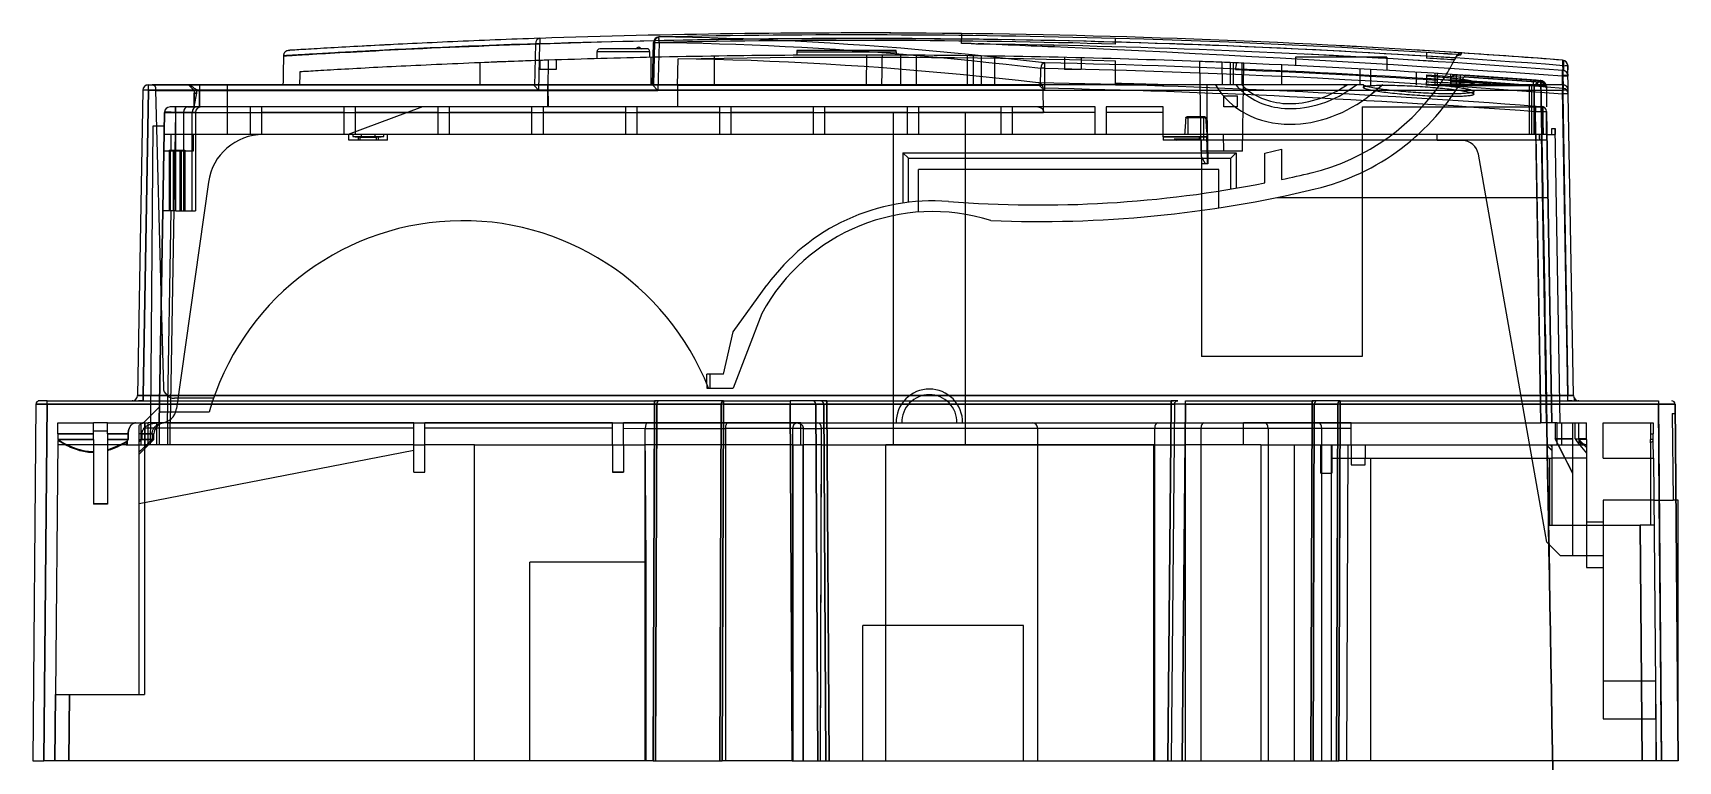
# Model space of a CAD drawing. Header units: millimetres. Extents: x -114 to 192, y -1608 to 324.
# Drawn here: x -114.5 to 183.5, y 191.9 to 323.7 of the extents above; entities that cross this region are included whole.
import ezdxf

# ---------------------------------------------------------------- set-up
doc = ezdxf.new("R2010")
doc.units = ezdxf.units.MM
doc.layers.add('MAIN-1', color=7, linetype='Continuous')
doc.layers.add('MAIN-2', color=7, linetype='Continuous')

msp = doc.modelspace()

# ---------------------------------------------------------------- linework, layer by layer
at = {"layer": 'MAIN-1'}
for p, q in [((-20.76, 321.83), (-18.93, 321.89)), ((-18.93, 321.89), (-17.09, 321.94)), ((-17.09, 321.94), (-15.24, 322)), ((-15.24, 322), (-13.37, 322.05)), ((-13.37, 322.05), (-11.47, 322.11)), ((-11.47, 322.11), (-9.56, 322.16)), ((-9.56, 322.16), (-7.64, 322.21)), ((-7.64, 322.21), (-5.74, 322.25)), ((-5.74, 322.25), (-3.85, 322.3)), ((-3.85, 322.3), (-2, 322.34)), ((-2.06, 322.01), (-1.97, 322.01)), ((-1.97, 322.01), (-1.95, 322.01)), ((-1.95, 322.01), (-1.92, 322.01)), ((-1.92, 322.01), (-1.88, 322)), ((-1.88, 322), (-1.85, 322)), ((-1.85, 322), (-1.81, 322)), ((-1.81, 322), (-1.77, 322)), ((-1.77, 322), (-1.72, 322)), ((-1.72, 322), (-1.68, 322)), ((-1.68, 322), (-1.63, 322)), ((-1.63, 322), (-1.58, 322)), ((-1.58, 322), (-1.53, 322)), ((-1.53, 322), (-1.47, 322)), ((-1.47, 322), (-1.42, 321.99)), ((-1.42, 321.99), (-1.36, 321.99)), ((-1.36, 321.99), (-1.3, 321.99)), ((-1.3, 321.99), (-1.24, 321.99)), ((-1.06, 321.99), (-1.26, 313.32)), ((-1.24, 321.99), (-1.18, 321.99)), ((-1.18, 321.99), (-1.12, 321.99)), ((-1.12, 321.99), (-1.06, 321.99)), ((-1.09, 322.98), (-1.09, 322.99)), ((-1.09, 322.97), (-1.09, 322.98)), ((-1.09, 322.98), (-1.09, 322.98)), ((-1.09, 322.96), (-1.09, 322.97)), ((-1.09, 322.95), (-1.09, 322.96)), ((-1.09, 322.94), (-1.09, 322.95)), ((-1.09, 322.92), (-1.09, 322.94)), ((-1.09, 322.9), (-1.09, 322.92)), ((-1.08, 322.87), (-1.09, 322.9)), ((-1.08, 322.85), (-1.08, 322.87)), ((-1.08, 322.82), (-1.08, 322.85)), ((-1.08, 322.79), (-1.08, 322.82)), ((-1.08, 322.75), (-1.08, 322.79)), ((-1.08, 322.72), (-1.08, 322.75)), ((-1.07, 322.68), (-1.08, 322.72)), ((-1.08, 322.51), (-1.07, 322.56)), ((-1.08, 322.47), (-1.08, 322.51)), ((-1.08, 322.42), (-1.08, 322.47)), ((-1.08, 322.38), (-1.08, 322.42)), ((-1.08, 322.33), (-1.08, 322.38)), ((-1.08, 322.28), (-1.08, 322.33)), ((-1.07, 322.23), (-1.08, 322.28)), ((-1.07, 322.64), (-1.07, 322.68)), ((-1.07, 322.6), (-1.07, 322.64)), ((-1.07, 322.56), (-1.07, 322.6)), ((-1.07, 322.18), (-1.07, 322.23)), ((-1.07, 322.13), (-1.07, 322.18)), ((-1.07, 322.09), (-1.07, 322.13)), ((-1.07, 322.04), (-1.07, 322.09)), ((-1.06, 321.99), (-1.07, 322.04)), ((53.72, 323.43), (53.71, 323.39)), ((53.71, 323.39), (53.71, 323.35)), ((53.71, 323.35), (53.71, 323.3)), ((53.71, 323.3), (53.71, 323.25)), ((53.72, 323.61), (53.72, 323.61)), ((53.72, 323.61), (53.72, 323.6)), ((53.72, 323.6), (53.72, 323.59)), ((53.72, 323.59), (53.72, 323.58)), ((53.72, 323.58), (53.72, 323.56)), ((53.72, 323.56), (53.72, 323.54)), ((53.72, 323.54), (53.72, 323.52)), ((53.72, 323.52), (53.72, 323.49)), ((53.72, 323.49), (53.72, 323.46)), ((53.72, 323.46), (53.72, 323.43)), ((-69.09, 319.57), (-69.09, 319.57)), ((-69.09, 319.57), (-69.09, 319.57)), ((-69.09, 319.57), (-69.09, 319.57)), ((-69.09, 319.57), (-69.09, 319.57)), ((-69.09, 319.57), (-69.09, 319.57)), ((-69.09, 319.57), (-69.09, 319.57)), ((-69.09, 319.57), (-69.07, 319.57)), ((-69.07, 319.57), (-69, 319.58)), ((-69, 319.58), (-68.9, 319.58)), ((-68.9, 319.58), (-68.75, 319.59)), ((-68.75, 319.59), (-68.57, 319.6)), ((-68.57, 319.6), (-68.35, 319.62)), ((-68.35, 319.62), (-68.1, 319.63)), ((-68.13, 320.55), (-68.15, 320.55)), ((-68.15, 320.55), (-68.15, 320.55)), ((-68.11, 320.56), (-68.13, 320.55)), ((-68.07, 320.56), (-68.11, 320.56)), ((-68.1, 319.63), (-67.82, 319.65)), ((-68.02, 320.56), (-68.07, 320.56)), ((-67.95, 320.57), (-68.02, 320.56)), ((-67.82, 319.65), (-67.5, 319.66)), ((-67.5, 319.66), (-67.13, 319.69)), ((-67.13, 319.69), (-66.72, 319.71)), ((-66.72, 319.71), (-66.26, 319.74)), ((-66.26, 319.74), (-65.73, 319.77)), ((-65.73, 319.77), (-65.14, 319.81)), ((-65.14, 319.81), (-64.5, 319.84)), ((-64.5, 319.84), (-63.81, 319.88)), ((-63.81, 319.88), (-63.06, 319.93)), ((-63.06, 319.93), (-62.28, 319.97)), ((-62.28, 319.97), (-61.48, 320.01)), ((-61.48, 320.01), (-60.64, 320.06)), ((-60.64, 320.06), (-59.77, 320.11)), ((-59.77, 320.11), (-58.87, 320.16)), ((-58.87, 320.16), (-57.92, 320.21)), ((-57.92, 320.21), (-56.93, 320.26)), ((-56.93, 320.26), (-55.87, 320.32)), ((-55.87, 320.32), (-54.76, 320.38)), ((-54.47, 321.34), (-55.38, 321.29)), ((-54.76, 320.38), (-53.59, 320.44)), ((-53.55, 321.39), (-54.47, 321.34)), ((-53.59, 320.44), (-52.36, 320.5)), ((-52.62, 321.44), (-53.55, 321.39)), ((-51.68, 321.49), (-52.62, 321.44)), ((-52.36, 320.5), (-51.07, 320.57)), ((-50.71, 321.54), (-51.68, 321.49)), ((-51.07, 320.57), (-49.73, 320.63)), ((-49.7, 321.59), (-50.71, 321.54)), ((-49.73, 320.63), (-48.34, 320.7)), ((-48.34, 320.7), (-46.9, 320.77)), ((-46.9, 320.77), (-45.41, 320.84)), ((-45.41, 320.84), (-43.87, 320.91)), ((-43.87, 320.91), (-42.28, 320.99)), ((-42.28, 320.99), (-40.65, 321.06)), ((-40.65, 321.06), (-38.97, 321.13)), ((-38.97, 321.13), (-37.25, 321.21)), ((-37.25, 321.21), (-35.48, 321.28)), ((-35.48, 321.28), (-33.68, 321.35)), ((-33.68, 321.35), (-31.85, 321.43)), ((-31.85, 321.43), (-30, 321.5)), ((-30, 321.5), (-28.14, 321.57)), ((-28.14, 321.57), (-26.28, 321.64)), ((-26.28, 321.64), (-24.43, 321.7)), ((-24.43, 321.7), (-22.59, 321.77)), ((-22.59, 321.77), (-20.76, 321.83)), ((-12.31, 320.32), (-12.31, 319.06)), ((-5.42, 320.82), (-11.81, 320.82)), ((-5.42, 320.82), (-4.7, 321.23)), ((-4.7, 321.23), (-4.27, 320.82)), ((-3.06, 320.82), (-4.27, 320.82)), ((-2.77, 320.32), (-2.77, 319.3)), ((2.29, 314.27), (2.4, 319.03)), ((2.4, 319.03), (6.57, 319.1)), ((5.67, 318.98), (2.4, 319.03)), ((8.97, 318.9), (5.67, 318.98)), ((6.57, 319.1), (10.74, 319.17)), ((12.3, 318.81), (8.97, 318.9)), ((10.74, 319.17), (14.91, 319.22)), ((14.91, 319.22), (19.08, 319.27)), ((19.08, 319.27), (23.25, 319.3)), ((23.25, 319.3), (27.42, 319.32)), ((27.42, 319.32), (31.59, 319.33)), ((31.59, 319.33), (35.77, 319.34)), ((35.77, 319.34), (39.94, 319.33)), ((39.94, 319.33), (44.11, 319.31)), ((44.11, 319.31), (48.28, 319.28)), ((48.28, 319.28), (52.45, 319.24)), ((52.45, 319.24), (56.62, 319.19)), ((56.62, 319.19), (60.79, 319.13)), ((60.79, 319.13), (64.96, 319.06)), ((64.96, 319.06), (69.13, 318.98)), ((69.13, 318.98), (73.3, 318.88)), ((73.3, 318.88), (77.47, 318.78)), ((123.55, 321.34), (122.25, 321.41)), ((124.51, 321.29), (123.55, 321.34)), ((125.28, 321.25), (124.51, 321.29)), ((126.05, 321.21), (125.28, 321.25)), ((127, 321.15), (126.05, 321.21)), ((128.31, 321.08), (127, 321.15)), ((140.28, 320.36), (135.79, 320.64)), ((137.94, 320.15), (137.94, 320.15)), ((137.94, 320.15), (137.94, 320.13)), ((137.94, 320.13), (137.94, 320.11)), ((137.94, 320.11), (137.94, 320.08)), ((137.94, 320.08), (137.94, 320.05)), ((137.94, 320.05), (137.94, 320.01)), ((137.94, 320.01), (137.94, 319.96)), ((137.94, 319.96), (137.94, 319.91)), ((137.94, 319.91), (137.94, 319.85)), ((137.94, 319.85), (137.94, 319.79)), ((137.94, 319.79), (137.94, 319.72)), ((137.94, 319.72), (137.94, 319.64)), ((137.94, 319.64), (137.94, 319.57)), ((137.94, 319.57), (137.94, 319.49)), ((137.94, 319.49), (137.94, 319.41)), ((137.94, 319.41), (137.94, 319.32)), ((137.94, 319.32), (137.94, 319.23)), ((137.94, 319.23), (137.94, 319.15)), ((144.76, 320.07), (140.28, 320.36)), ((143.04, 318.86), (143.02, 318.83)), ((143.06, 318.9), (143.04, 318.86)), ((143.08, 318.94), (143.06, 318.9)), ((143.09, 318.97), (143.08, 318.94)), ((143.11, 319.01), (143.09, 318.97)), ((143.13, 319.05), (143.11, 319.01)), ((143.15, 319.08), (143.13, 319.05)), ((143.17, 319.12), (143.15, 319.08)), ((143.18, 319.15), (143.17, 319.12)), ((143.2, 319.19), (143.18, 319.15)), ((143.22, 319.22), (143.2, 319.19)), ((146.47, 318.96), (143.2, 319.18)), ((143.22, 319.22), (143.25, 319.27)), ((143.25, 319.27), (143.27, 319.32)), ((143.27, 319.32), (143.31, 319.36)), ((143.31, 319.36), (143.34, 319.41)), ((143.34, 319.41), (143.38, 319.45)), ((143.38, 319.45), (143.42, 319.5)), ((143.42, 319.5), (143.47, 319.54)), ((143.47, 319.54), (143.52, 319.57)), ((143.52, 319.57), (143.57, 319.61)), ((143.57, 319.61), (143.62, 319.64)), ((143.62, 319.64), (143.68, 319.67)), ((143.68, 319.67), (143.74, 319.69)), ((143.74, 319.69), (143.8, 319.71)), ((143.8, 319.71), (143.86, 319.73)), ((143.86, 319.73), (143.93, 319.74)), ((143.93, 319.74), (144, 319.75)), ((144, 319.75), (144.07, 319.76)), ((144.07, 319.76), (144.14, 319.75)), ((149.23, 319.77), (144.76, 320.07)), ((149.74, 318.74), (146.47, 318.96)), ((153.7, 319.45), (149.23, 319.77)), ((158.15, 319.13), (153.7, 319.45)), ((162.61, 318.79), (158.15, 319.13)), ((-66.14, 316.67), (-66.15, 316.2)), ((-66.15, 316.2), (-66.15, 315.82)), ((-66.11, 316.67), (-66.14, 316.67)), ((-66.03, 316.68), (-66.11, 316.67)), ((-65.89, 316.68), (-66.03, 316.68)), ((-65.71, 316.69), (-65.89, 316.68)), ((-65.48, 316.71), (-65.71, 316.69)), ((-65.21, 316.73), (-65.48, 316.71)), ((-64.89, 316.74), (-65.21, 316.73)), ((-64.54, 316.76), (-64.89, 316.74)), ((-64.16, 316.79), (-64.54, 316.76)), ((-63.74, 316.81), (-64.16, 316.79)), ((-63.29, 316.84), (-63.74, 316.81)), ((-62.81, 316.87), (-63.29, 316.84)), ((-62.3, 316.9), (-62.81, 316.87)), ((-61.76, 316.93), (-62.3, 316.9)), ((-61.19, 316.96), (-61.76, 316.93)), ((-60.59, 317), (-61.19, 316.96)), ((-59.97, 317.03), (-60.59, 317)), ((-59.33, 317.07), (-59.97, 317.03)), ((-58.67, 317.1), (-59.33, 317.07)), ((-57.98, 317.14), (-58.67, 317.1)), ((-57.28, 317.18), (-57.98, 317.14)), ((-56.56, 317.22), (-57.28, 317.18)), ((-55.83, 317.26), (-56.56, 317.22)), ((-55.08, 317.3), (-55.83, 317.26)), ((-54.32, 317.34), (-55.08, 317.3)), ((-53.55, 317.38), (-54.32, 317.34)), ((-52.77, 317.43), (-53.55, 317.38)), ((-51.98, 317.47), (-52.77, 317.43)), ((-51.18, 317.51), (-51.98, 317.47)), ((-50.36, 317.55), (-51.18, 317.51)), ((-49.52, 317.59), (-50.36, 317.55)), ((-48.67, 317.64), (-49.52, 317.59)), ((-47.8, 317.68), (-48.67, 317.64)), ((-46.92, 317.72), (-47.8, 317.68)), ((-46.03, 317.76), (-46.92, 317.72)), ((-45.12, 317.81), (-46.03, 317.76)), ((-44.2, 317.85), (-45.12, 317.81)), ((-43.27, 317.9), (-44.2, 317.85)), ((-42.33, 317.94), (-43.27, 317.9)), ((-41.38, 317.98), (-42.33, 317.94)), ((-40.42, 318.03), (-41.38, 317.98)), ((-39.46, 318.07), (-40.42, 318.03)), ((-38.48, 318.11), (-39.46, 318.07)), ((-37.49, 318.15), (-38.48, 318.11)), ((-36.5, 318.2), (-37.49, 318.15)), ((-35.5, 318.24), (-36.5, 318.2)), ((-34.5, 318.28), (-35.5, 318.24)), ((-33.49, 318.32), (-34.5, 318.28)), ((-32.47, 318.37), (-33.49, 318.32)), ((-31.45, 318.41), (-32.47, 318.37)), ((-30.43, 318.45), (-31.45, 318.41)), ((-29.4, 318.49), (-30.43, 318.45)), ((-28.37, 318.53), (-29.4, 318.49)), ((-27.34, 318.57), (-28.37, 318.53)), ((-26.3, 318.61), (-27.34, 318.57)), ((-25.27, 318.64), (-26.3, 318.61)), ((-24.23, 318.68), (-25.27, 318.64)), ((-23.2, 318.72), (-24.23, 318.68)), ((-22.16, 318.75), (-23.2, 318.72)), ((-21.13, 318.79), (-22.16, 318.75)), ((-21.16, 316.55), (-21.18, 315.81)), ((-21.15, 317.3), (-21.16, 316.55)), ((-21.14, 318.04), (-21.15, 317.3)), ((-21.13, 318.79), (-21.14, 318.04)), ((15.65, 318.7), (12.3, 318.81)), ((19.01, 318.57), (15.65, 318.7)), ((22.4, 318.42), (19.01, 318.57)), ((25.8, 318.25), (22.4, 318.42)), ((29.21, 318.06), (25.8, 318.25)), ((32.64, 317.85), (29.21, 318.06)), ((36.07, 317.62), (32.64, 317.85)), ((39.53, 317.38), (36.07, 317.62)), ((43, 317.11), (39.53, 317.38)), ((46.48, 316.82), (43, 317.11)), ((49.97, 316.52), (46.48, 316.82)), ((53.48, 316.19), (49.97, 316.52)), ((57, 315.85), (53.48, 316.19)), ((77.47, 318.78), (81.64, 318.67)), ((81.64, 318.57), (81.64, 318.67)), ((81.64, 318.45), (81.64, 318.57)), ((81.64, 318.32), (81.64, 318.45)), ((81.64, 318.18), (81.64, 318.32)), ((81.64, 318.03), (81.64, 318.18)), ((81.64, 317.86), (81.64, 318.03)), ((81.64, 317.68), (81.64, 317.86)), ((81.64, 317.49), (81.64, 317.68)), ((81.64, 317.29), (81.64, 317.49)), ((81.64, 317.08), (81.64, 317.29)), ((81.64, 316.85), (81.64, 317.08)), ((81.64, 316.61), (81.64, 316.85)), ((81.64, 316.36), (81.64, 316.61)), ((81.64, 316.1), (81.64, 316.36)), ((81.64, 315.82), (81.64, 316.1)), ((137.94, 316.12), (137.94, 315.95)), ((137.94, 316.12), (138.91, 316.05)), ((137.94, 315.95), (137.94, 314.82)), ((137.94, 315.95), (138.37, 315.92)), ((138.37, 315.92), (138.79, 315.88)), ((138.79, 315.88), (139.21, 315.85)), ((138.91, 316.05), (139.88, 315.99)), ((139.88, 315.99), (140.85, 315.93)), ((140.85, 315.93), (141.82, 315.87)), ((145.58, 317.05), (142.18, 317.27)), ((142.8, 318.4), (146.12, 318.18)), ((144.85, 315.89), (144.82, 315.84)), ((144.88, 315.94), (144.85, 315.89)), ((144.9, 315.98), (144.88, 315.94)), ((144.91, 316), (144.9, 315.98)), ((144.93, 316.03), (144.91, 316)), ((144.93, 316.04), (144.93, 316.03)), ((148.97, 316.82), (145.58, 317.05)), ((146.12, 318.18), (149.43, 317.95)), ((152.37, 316.59), (148.97, 316.82)), ((149.43, 317.95), (152.73, 317.72)), ((153.01, 318.51), (149.74, 318.74)), ((155.77, 316.36), (152.37, 316.59)), ((152.73, 317.72), (156.04, 317.48)), ((156.27, 318.28), (153.01, 318.51)), ((159.16, 316.13), (155.77, 316.36)), ((156.04, 317.48), (159.33, 317.24)), ((159.52, 318.04), (156.27, 318.28)), ((162.56, 315.88), (159.16, 316.13)), ((159.33, 317.24), (162.63, 316.99)), ((162.77, 317.79), (159.52, 318.04)), ((162.54, 316.99), (162.53, 316.99)), ((162.57, 316.99), (162.53, 316.99)), ((162.53, 316.99), (162.53, 316.99)), ((162.53, 316.99), (162.53, 316.99)), ((162.53, 316.99), (162.53, 316.99)), ((162.53, 316.99), (162.53, 316.99)), ((162.53, 316.99), (162.53, 316.99)), ((162.53, 316.99), (162.53, 316.99)), ((162.55, 316.98), (162.54, 316.99)), ((162.55, 316.96), (162.55, 316.98)), ((162.56, 316.94), (162.55, 316.96)), ((162.55, 315.97), (162.56, 315.99)), ((162.55, 315.95), (162.55, 315.97)), ((162.55, 315.93), (162.55, 315.95)), ((162.55, 315.9), (162.55, 315.93)), ((162.56, 315.88), (162.55, 315.9)), ((162.56, 316.9), (162.56, 316.94)), ((162.57, 316.87), (162.56, 316.9)), ((162.56, 316.12), (162.57, 316.21)), ((162.56, 316.03), (162.56, 316.12)), ((162.56, 316.01), (162.56, 316.03)), ((162.6, 316.03), (162.56, 316.03)), ((162.56, 315.99), (162.56, 316.01)), ((162.59, 314.32), (162.56, 315.88)), ((162.6, 315.88), (162.56, 315.88)), ((162.61, 316.99), (162.57, 316.99)), ((162.57, 316.82), (162.57, 316.87)), ((162.58, 316.77), (162.57, 316.82)), ((162.57, 316.29), (162.58, 316.37)), ((162.57, 316.21), (162.57, 316.29)), ((162.58, 316.72), (162.58, 316.77)), ((162.58, 316.66), (162.58, 316.72)), ((162.58, 316.59), (162.58, 316.66)), ((162.58, 316.52), (162.58, 316.59)), ((162.58, 316.45), (162.58, 316.52)), ((162.58, 316.37), (162.58, 316.45)), ((162.65, 316.04), (162.6, 316.03)), ((162.65, 315.89), (162.6, 315.88)), ((162.61, 318.79), (162.62, 318.79)), ((162.65, 316.98), (162.61, 316.99)), ((162.62, 318.79), (162.63, 318.78)), ((162.63, 318.78), (162.64, 318.78)), ((162.63, 316.99), (162.65, 316.99)), ((162.64, 318.78), (162.65, 318.77)), ((162.65, 318.77), (162.66, 318.76)), ((162.65, 316.99), (162.67, 316.98)), ((162.7, 316.97), (162.65, 316.98)), ((162.69, 316.04), (162.65, 316.04)), ((162.69, 315.89), (162.65, 315.89)), ((162.66, 318.76), (162.67, 318.75)), ((162.67, 318.75), (162.68, 318.74)), ((162.67, 316.98), (162.7, 316.98)), ((162.68, 318.74), (162.68, 318.72)), ((162.68, 318.72), (162.69, 318.7)), ((162.69, 318.7), (162.7, 318.68)), ((162.74, 316.03), (162.69, 316.04)), ((162.74, 315.89), (162.69, 315.89)), ((162.7, 318.68), (162.71, 318.66)), ((162.7, 316.98), (162.72, 316.98)), ((162.75, 316.96), (162.7, 316.97)), ((162.71, 318.66), (162.72, 318.64)), ((162.72, 318.64), (162.73, 318.61)), ((162.72, 316.98), (162.74, 316.97)), ((162.73, 318.61), (162.73, 318.58)), ((162.73, 318.58), (162.74, 318.55)), ((162.74, 318.55), (162.75, 318.52)), ((162.74, 316.97), (162.76, 316.97)), ((162.78, 316.03), (162.74, 316.03)), ((162.78, 315.89), (162.74, 315.89)), ((162.75, 318.52), (162.75, 318.49)), ((162.75, 318.49), (162.76, 318.45)), ((162.8, 316.94), (162.75, 316.96)), ((162.76, 318.45), (162.77, 318.4)), ((162.76, 316.97), (162.78, 316.96)), ((162.77, 318.4), (162.77, 318.36)), ((162.77, 318.36), (162.77, 318.31)), ((162.77, 318.31), (162.78, 318.26)), ((162.78, 317.84), (162.77, 317.79)), ((162.77, 317.79), (162.78, 316.96)), ((162.78, 318.26), (162.78, 318.21)), ((162.78, 318.21), (162.78, 318.16)), ((162.78, 318.16), (162.78, 318.1)), ((162.78, 318.1), (162.78, 318.05)), ((162.78, 318.05), (162.78, 318)), ((162.78, 318), (162.78, 317.95)), ((162.78, 317.95), (162.78, 317.89)), ((162.78, 317.89), (162.78, 317.84)), ((162.78, 316.96), (162.85, 316.95)), ((162.83, 316.03), (162.78, 316.03)), ((162.83, 315.89), (162.78, 315.89)), ((162.86, 316.92), (162.8, 316.94)), ((162.87, 316.03), (162.83, 316.03)), ((162.87, 315.89), (162.83, 315.89)), ((162.85, 316.95), (162.91, 316.93)), ((162.91, 316.9), (162.86, 316.92)), ((162.92, 316.03), (162.87, 316.03)), ((162.92, 315.89), (162.87, 315.89)), ((162.91, 316.93), (162.97, 316.9)), ((162.96, 316.87), (162.91, 316.9)), ((162.97, 316.03), (162.92, 316.03)), ((162.96, 315.89), (162.92, 315.89)), ((163.01, 318.67), (162.96, 318.69)), ((163.01, 316.85), (162.96, 316.87)), ((163, 315.89), (162.96, 315.89)), ((162.97, 316.9), (163.03, 316.87)), ((163.01, 316.03), (162.97, 316.03)), ((163.04, 315.89), (163, 315.89)), ((163.06, 318.64), (163.01, 318.67)), ((163.05, 316.82), (163.01, 316.85)), ((163.06, 316.02), (163.01, 316.03)), ((163.03, 316.87), (163.08, 316.84)), ((163.08, 315.89), (163.04, 315.89)), ((163.1, 316.79), (163.05, 316.82)), ((163.1, 318.61), (163.06, 318.64)), ((163.1, 316.02), (163.06, 316.02)), ((163.08, 316.84), (163.14, 316.8)), ((163.12, 315.89), (163.08, 315.89)), ((163.15, 318.58), (163.1, 318.61)), ((163.14, 316.76), (163.1, 316.79)), ((163.14, 316.02), (163.1, 316.02)), ((163.16, 315.89), (163.12, 315.89)), ((163.14, 316.8), (163.2, 316.76)), ((163.19, 316.72), (163.14, 316.76)), ((163.18, 316.01), (163.14, 316.02)), ((163.2, 318.53), (163.15, 318.58)), ((163.19, 315.89), (163.16, 315.89)), ((163.22, 316.01), (163.18, 316.01)), ((163.23, 316.67), (163.19, 316.72)), ((163.23, 315.89), (163.19, 315.89)), ((163.26, 318.48), (163.2, 318.53)), ((163.2, 316.76), (163.25, 316.71)), ((163.26, 316), (163.22, 316.01)), ((163.28, 316.62), (163.23, 316.67)), ((163.26, 315.89), (163.23, 315.89)), ((163.25, 316.71), (163.3, 316.66)), ((163.26, 318.48), (163.31, 318.42)), ((163.31, 318.42), (163.26, 318.48)), ((163.3, 316), (163.26, 316)), ((163.29, 315.89), (163.26, 315.89)), ((163.32, 316.57), (163.28, 316.62)), ((163.32, 315.89), (163.29, 315.89)), ((163.3, 316.66), (163.35, 316.6)), ((163.34, 315.99), (163.3, 316)), ((163.31, 318.42), (163.35, 318.36)), ((163.35, 318.36), (163.31, 318.42)), ((163.37, 316.51), (163.32, 316.57)), ((163.35, 315.89), (163.32, 315.89)), ((163.37, 315.99), (163.34, 315.99)), ((163.35, 316.6), (163.39, 316.54)), ((163.38, 315.89), (163.35, 315.89)), ((163.41, 316.45), (163.37, 316.51)), ((163.4, 315.98), (163.37, 315.99)), ((163.4, 315.89), (163.38, 315.89)), ((163.39, 316.54), (163.43, 316.48)), ((163.43, 315.97), (163.4, 315.98)), ((163.42, 315.89), (163.4, 315.89)), ((163.44, 316.38), (163.41, 316.45)), ((163.45, 315.89), (163.42, 315.89)), ((163.43, 316.48), (163.47, 316.41)), ((163.45, 315.97), (163.43, 315.97)), ((163.45, 316.36), (163.44, 316.38)), ((163.47, 316.34), (163.45, 316.36)), ((163.48, 315.96), (163.45, 315.97)), ((163.47, 315.89), (163.45, 315.89)), ((163.47, 316.41), (163.5, 316.34)), ((163.48, 316.31), (163.47, 316.34)), ((163.48, 315.89), (163.47, 315.89)), ((163.49, 318.05), (163.48, 318.1)), ((163.49, 316.29), (163.48, 316.31)), ((163.5, 315.95), (163.48, 315.96)), ((163.5, 315.89), (163.48, 315.89)), ((163.51, 318.01), (163.49, 318.05)), ((163.5, 316.26), (163.49, 316.29)), ((163.5, 316.34), (163.52, 316.26)), ((163.5, 316.24), (163.5, 316.26)), ((163.52, 316.18), (163.5, 316.24)), ((163.51, 315.94), (163.5, 315.95)), ((163.51, 315.89), (163.5, 315.89)), ((163.52, 317.96), (163.51, 318.01)), ((163.53, 315.94), (163.51, 315.94)), ((163.53, 315.89), (163.51, 315.89)), ((163.52, 317.91), (163.52, 317.96)), ((163.53, 317.86), (163.52, 317.91)), ((163.52, 316.26), (163.54, 316.18)), ((163.54, 316.13), (163.52, 316.18)), ((163.53, 317.81), (163.53, 317.86)), ((163.53, 317.81), (163.54, 317.04)), ((163.54, 315.93), (163.53, 315.94)), ((163.54, 315.89), (163.53, 315.89)), ((163.54, 316.18), (163.56, 316.1)), ((163.55, 316.07), (163.54, 316.13)), ((163.55, 315.92), (163.54, 315.93)), ((163.55, 315.89), (163.54, 315.89)), ((163.55, 316.01), (163.55, 316.07)), ((163.56, 315.96), (163.55, 316.01)), ((163.56, 315.91), (163.55, 315.92)), ((163.56, 315.89), (163.55, 315.89)), ((163.55, 315.89), (163.55, 315.89)), ((163.56, 316.1), (163.56, 316.01)), ((163.56, 316.01), (163.56, 315.99)), ((163.56, 315.99), (163.56, 315.96)), ((163.56, 315.9), (163.56, 315.96)), ((163.56, 315.96), (163.56, 315.94)), ((163.56, 315.94), (163.56, 315.93)), ((163.56, 315.93), (163.56, 315.91)), ((163.56, 315.9), (163.56, 315.91)), ((163.56, 315.91), (163.56, 315.9)), ((163.56, 315.9), (163.56, 315.9)), ((163.56, 315.9), (163.56, 315.89)), ((163.56, 315.9), (163.56, 315.9)), ((163.56, 315.9), (163.56, 315.9)), ((163.56, 315.9), (163.56, 315.9)), ((163.56, 315.9), (163.56, 315.9)), ((163.56, 315.9), (163.56, 315.9)), ((163.56, 315.9), (163.56, 315.9)), ((163.56, 315.9), (163.56, 315.9)), ((-94.57, 313.34), (-95.53, 258.1)), ((-93.57, 313.34), (-94.53, 258.1)), ((-93.57, 313.34), (-93.57, 314.32)), ((-93.57, 313.34), (-92.26, 313.34)), ((-2.23, 314.32), (-92.87, 314.32)), ((-92.87, 314.32), (-92.84, 314.32)), ((-92.84, 314.32), (-92.8, 314.32)), ((-92.8, 314.32), (-92.77, 314.31)), ((-92.77, 314.31), (-92.73, 314.3)), ((-92.73, 314.3), (-92.7, 314.29)), ((-92.7, 314.29), (-92.66, 314.28)), ((-92.66, 314.28), (-92.63, 314.27)), ((-92.63, 314.27), (-92.6, 314.25)), ((-92.6, 314.25), (-92.56, 314.23)), ((-92.56, 314.23), (-92.53, 314.21)), ((-92.53, 314.21), (-92.5, 314.19)), ((-92.5, 314.19), (-92.47, 314.17)), ((-92.47, 314.17), (-92.44, 314.14)), ((-92.44, 314.14), (-92.42, 314.11)), ((-92.42, 314.11), (-92.39, 314.08)), ((-92.39, 314.08), (-92.37, 314.05)), ((-92.37, 314.05), (-92.34, 314.01)), ((-92.34, 314.01), (-92.32, 313.97)), ((-92.32, 313.97), (-92.31, 313.93)), ((-92.31, 313.93), (-92.29, 313.88)), ((-92.29, 313.88), (-92.28, 313.83)), ((-92.28, 313.83), (-92.27, 313.78)), ((-92.27, 313.78), (-92.27, 313.73)), ((-92.26, 313.32), (-91.24, 274.53)), ((-92.26, 313.32), (-1.26, 313.32)), ((-66.17, 314.69), (-66.18, 314.32)), ((-66.16, 315.44), (-66.17, 315.07)), ((-66.17, 315.07), (-66.17, 314.69)), ((-66.15, 315.82), (-66.16, 315.44)), ((-66.16, 314.32), (-66.15, 314.32)), ((-66.15, 314.32), (-66.12, 314.32)), ((-66.12, 314.32), (-66.1, 314.32)), ((-66.1, 314.32), (-66.07, 314.32)), ((-66.07, 314.32), (-66.04, 314.32)), ((-66.04, 314.32), (-66, 314.32)), ((-29.7, 314.32), (-28.5, 314.32)), ((-28.5, 314.32), (-27.3, 314.32)), ((-27.3, 314.32), (-26.09, 314.32)), ((-26.09, 314.32), (-24.88, 314.32)), ((-24.88, 314.32), (-23.66, 314.32)), ((-23.66, 314.32), (-22.44, 314.32)), ((-22.44, 314.32), (-21.21, 314.32)), ((-21.19, 315.06), (-21.2, 314.32)), ((-21.18, 315.81), (-21.19, 315.06)), ((-1.26, 313.32), (-2.23, 314.32)), ((2.29, 314.27), (2.29, 310.32)), ((2.29, 314.27), (5.15, 314.27)), ((5.15, 314.27), (8.08, 314.27)), ((8.08, 314.27), (11.07, 314.27)), ((11.07, 314.27), (14.13, 314.27)), ((14.13, 314.27), (17.26, 314.27)), ((17.26, 314.27), (20.45, 314.27)), ((20.45, 314.27), (23.72, 314.27)), ((23.72, 314.27), (27.05, 314.27)), ((27.05, 314.27), (30.45, 314.27)), ((30.45, 314.27), (33.92, 314.27)), ((33.92, 314.27), (37.46, 314.27)), ((37.46, 314.27), (41.07, 314.27)), ((41.07, 314.27), (44.75, 314.27)), ((44.75, 314.27), (48.5, 314.27)), ((48.5, 314.27), (52.32, 314.27)), ((52.32, 314.27), (56.21, 314.27)), ((56.21, 314.27), (60.18, 314.27)), ((60.53, 315.48), (57, 315.85)), ((60.18, 314.27), (64.22, 314.27)), ((64.06, 315.1), (60.53, 315.48)), ((67.61, 314.7), (64.06, 315.1)), ((64.22, 314.27), (68.33, 314.27)), ((67.66, 314.69), (67.61, 314.7)), ((67.72, 314.68), (67.66, 314.69)), ((67.77, 314.67), (67.72, 314.68)), ((67.83, 314.65), (67.77, 314.67)), ((67.88, 314.63), (67.83, 314.65)), ((67.93, 314.6), (67.88, 314.63)), ((67.99, 314.58), (67.93, 314.6)), ((68.04, 314.55), (67.99, 314.58)), ((68.09, 314.52), (68.04, 314.55)), ((68.13, 314.48), (68.09, 314.52)), ((68.18, 314.44), (68.13, 314.48)), ((68.22, 314.4), (68.18, 314.44)), ((68.26, 314.36), (68.22, 314.4)), ((68.3, 314.31), (68.26, 314.36)), ((68.33, 314.27), (68.3, 314.31)), ((68.36, 314.23), (68.33, 314.27)), ((68.38, 314.2), (68.36, 314.23)), ((68.4, 314.16), (68.38, 314.2)), ((68.42, 314.13), (68.4, 314.16)), ((68.44, 314.09), (68.42, 314.13)), ((68.45, 314.05), (68.44, 314.09)), ((68.47, 314.01), (68.45, 314.05)), ((68.48, 313.97), (68.47, 314.01)), ((68.5, 313.92), (68.48, 313.97)), ((68.51, 313.88), (68.5, 313.92)), ((68.51, 313.84), (68.51, 313.88)), ((68.52, 313.79), (68.51, 313.84)), ((68.52, 313.75), (68.52, 313.79)), ((68.53, 313.7), (68.52, 313.75)), ((68.6, 309.34), (68.53, 313.7)), ((81.64, 315.53), (81.64, 315.82)), ((81.64, 315.23), (81.64, 315.53)), ((81.64, 314.92), (81.64, 315.23)), ((81.64, 314.59), (81.64, 314.92)), ((91.92, 314.32), (90.38, 314.32)), ((93.45, 314.32), (91.92, 314.32)), ((94.97, 314.32), (93.45, 314.32)), ((96.49, 314.32), (94.97, 314.32)), ((98.01, 314.32), (96.49, 314.32)), ((99.51, 314.32), (98.01, 314.32)), ((101.01, 314.32), (99.51, 314.32)), ((102.51, 314.32), (101.01, 314.32)), ((103.99, 314.32), (102.51, 314.32)), ((103.4, 314.32), (103.39, 314.32)), ((103.39, 314.32), (103.39, 314.32)), ((103.4, 314.32), (103.4, 314.32)), ((103.4, 314.32), (103.4, 314.32)), ((103.4, 314.32), (103.4, 314.32)), ((103.4, 314.32), (103.4, 314.32)), ((103.4, 314.32), (103.4, 314.32)), ((105.47, 314.32), (103.99, 314.32)), ((106.94, 314.32), (105.47, 314.32)), ((108.4, 314.32), (106.94, 314.32)), ((109.85, 314.32), (108.4, 314.32)), ((111.3, 314.32), (109.85, 314.32)), ((112.73, 314.32), (111.3, 314.32)), ((114.16, 314.32), (112.73, 314.32)), ((115.57, 314.32), (114.16, 314.32)), ((116.98, 314.32), (115.57, 314.32)), ((118.37, 314.32), (116.98, 314.32)), ((119.76, 314.32), (118.37, 314.32)), ((121.13, 314.32), (119.76, 314.32)), ((122.5, 314.32), (121.13, 314.32)), ((123.85, 314.32), (122.5, 314.32)), ((122.89, 314.32), (123.38, 314.32)), ((123.59, 314.32), (123.58, 314.32)), ((123.6, 314.32), (123.59, 314.32)), ((123.61, 314.32), (123.6, 314.32)), ((123.62, 314.32), (123.61, 314.32)), ((123.64, 314.32), (123.62, 314.32)), ((123.65, 314.32), (123.64, 314.32)), ((125.19, 314.32), (123.85, 314.32)), ((126.52, 314.32), (125.19, 314.32)), ((126.52, 314.32), (126.52, 313.85)), ((126.52, 314.32), (126.53, 314.32)), ((126.53, 313.81), (126.52, 313.85)), ((126.56, 314.28), (126.53, 314.32)), ((126.56, 313.77), (126.53, 313.81)), ((126.61, 314.24), (126.56, 314.28)), ((126.62, 313.73), (126.56, 313.77)), ((126.68, 314.19), (126.61, 314.24)), ((126.69, 313.68), (126.62, 313.73)), ((126.77, 314.15), (126.68, 314.19)), ((126.79, 313.64), (126.69, 313.68)), ((126.89, 314.11), (126.77, 314.15)), ((126.91, 313.59), (126.79, 313.64)), ((127.02, 314.06), (126.89, 314.11)), ((127.05, 313.55), (126.91, 313.59)), ((127.18, 314.01), (127.02, 314.06)), ((127.21, 313.5), (127.05, 313.55)), ((127.35, 313.97), (127.18, 314.01)), ((127.39, 313.45), (127.21, 313.5)), ((127.54, 313.92), (127.35, 313.97)), ((127.59, 313.4), (127.39, 313.45)), ((127.76, 313.87), (127.54, 313.92)), ((127.82, 313.36), (127.59, 313.4)), ((127.99, 313.82), (127.76, 313.87)), ((128.05, 313.31), (127.82, 313.36)), ((128.24, 313.77), (127.99, 313.82)), ((128.31, 313.26), (128.05, 313.31)), ((128.51, 313.73), (128.24, 313.77)), ((128.59, 313.21), (128.31, 313.26)), ((128.79, 313.68), (128.51, 313.73)), ((128.88, 313.16), (128.59, 313.21)), ((129.09, 313.63), (128.79, 313.68)), ((129.19, 313.11), (128.88, 313.16)), ((129.41, 313.58), (129.09, 313.63)), ((129.52, 313.06), (129.19, 313.11)), ((129.74, 313.53), (129.41, 313.58)), ((129.86, 313.01), (129.52, 313.06)), ((130.09, 313.48), (129.74, 313.53)), ((130.21, 312.96), (129.86, 313.01)), ((130.45, 313.44), (130.09, 313.48)), ((130.58, 312.92), (130.21, 312.96)), ((130.82, 313.39), (130.45, 313.44)), ((130.97, 312.87), (130.58, 312.92)), ((131.21, 313.34), (130.82, 313.39)), ((131.6, 313.3), (131.21, 313.34)), ((132.01, 313.26), (131.6, 313.3)), ((132.43, 313.21), (132.01, 313.26)), ((132.85, 313.17), (132.43, 313.21)), ((133.29, 313.13), (132.85, 313.17)), ((133.73, 313.09), (133.29, 313.13)), ((134.18, 313.05), (133.73, 313.09)), ((134.63, 313.02), (134.18, 313.05)), ((135.08, 312.98), (134.63, 313.02)), ((135.54, 312.95), (135.08, 312.98)), ((136, 312.92), (135.54, 312.95)), ((136.47, 312.89), (136, 312.92)), ((138.35, 314.79), (137.94, 314.82)), ((137.94, 314.45), (137.94, 314.82)), ((137.94, 314.45), (138.34, 314.42)), ((137.94, 314.45), (137.94, 314.32)), ((138.34, 314.42), (138.74, 314.39)), ((138.77, 314.77), (138.35, 314.79)), ((138.74, 314.39), (139.14, 314.36)), ((139.17, 314.76), (138.77, 314.77)), ((139.14, 314.36), (139.53, 314.32)), ((139.57, 314.74), (139.17, 314.76)), ((139.21, 315.85), (139.62, 315.82)), ((139.53, 314.32), (139.92, 314.29)), ((139.97, 314.72), (139.57, 314.74)), ((139.62, 315.82), (140.03, 315.79)), ((139.92, 314.29), (140.3, 314.25)), ((140.36, 314.71), (139.97, 314.72)), ((140.03, 315.79), (140.43, 315.75)), ((140.3, 314.25), (140.68, 314.22)), ((140.75, 314.69), (140.36, 314.71)), ((140.43, 315.75), (140.83, 315.72)), ((140.68, 314.22), (141.04, 314.18)), ((141.12, 314.68), (140.75, 314.69)), ((140.83, 315.72), (141.22, 315.69)), ((141.04, 314.18), (141.42, 314.17)), ((141.04, 314.18), (141.4, 314.14)), ((141.49, 314.67), (141.12, 314.68)), ((141.22, 315.69), (141.59, 315.65)), ((141.4, 314.14), (141.76, 314.11)), ((141.42, 314.17), (141.78, 314.16)), ((141.85, 314.66), (141.49, 314.67)), ((141.59, 315.65), (141.96, 315.62)), ((141.76, 314.11), (142.1, 314.07)), ((141.78, 314.16), (142.14, 314.15)), ((141.82, 315.87), (142.79, 315.81)), ((142.2, 314.65), (141.85, 314.66)), ((141.96, 315.62), (142.32, 315.58)), ((142.1, 314.07), (142.43, 314.03)), ((142.14, 314.15), (142.48, 314.15)), ((142.54, 314.65), (142.2, 314.65)), ((142.32, 315.58), (142.67, 315.55)), ((142.43, 314.03), (142.76, 313.99)), ((142.48, 314.15), (142.82, 314.14)), ((142.87, 314.64), (142.54, 314.65)), ((142.67, 315.55), (143, 315.51)), ((142.76, 313.99), (143.07, 313.95)), ((142.79, 315.81), (143.76, 315.74)), ((142.82, 314.14), (143.14, 314.14)), ((143.19, 314.64), (142.87, 314.64)), ((143, 315.51), (143.32, 315.48)), ((143.07, 313.95), (143.37, 313.91)), ((143.14, 314.14), (143.45, 314.14)), ((143.5, 314.64), (143.19, 314.64)), ((143.32, 315.48), (143.64, 315.44)), ((143.37, 313.91), (143.66, 313.87)), ((143.45, 314.14), (143.75, 314.14)), ((143.8, 314.64), (143.5, 314.64)), ((143.64, 315.44), (143.93, 315.41)), ((143.66, 313.87), (143.94, 313.83)), ((143.75, 314.14), (144.04, 314.14)), ((143.76, 315.74), (144.73, 315.68)), ((144.08, 314.64), (143.8, 314.64)), ((143.93, 315.41), (144.22, 315.37)), ((143.94, 313.83), (144.21, 313.78)), ((144.04, 314.14), (144.31, 314.14)), ((144.34, 314.64), (144.08, 314.64)), ((144.21, 313.78), (144.47, 313.74)), ((144.22, 315.37), (144.48, 315.34)), ((144.31, 314.14), (144.57, 314.14)), ((144.6, 314.65), (144.34, 314.64)), ((144.47, 313.74), (144.71, 313.7)), ((144.48, 315.34), (144.74, 315.3)), ((144.57, 314.14), (144.81, 314.15)), ((144.84, 314.65), (144.6, 314.65)), ((144.71, 313.7), (144.93, 313.66)), ((144.74, 315.69), (144.73, 315.68)), ((144.73, 315.68), (144.73, 315.68)), ((144.75, 315.71), (144.74, 315.7)), ((144.74, 315.7), (144.74, 315.7)), ((144.74, 315.7), (144.74, 315.69)), ((144.74, 315.3), (144.98, 315.27)), ((144.75, 315.72), (144.75, 315.71)), ((144.75, 315.71), (144.75, 315.71)), ((144.82, 315.84), (144.79, 315.78)), ((144.81, 314.15), (145.04, 314.16)), ((145.06, 314.66), (144.84, 314.65)), ((144.93, 313.66), (145.15, 313.62)), ((144.98, 315.27), (145.2, 315.23)), ((145.04, 314.16), (145.26, 314.17)), ((145.27, 314.67), (145.06, 314.66)), ((145.15, 313.62), (145.35, 313.58)), ((145.2, 315.23), (145.4, 315.2)), ((145.26, 314.17), (145.45, 314.18)), ((145.47, 314.68), (145.27, 314.67)), ((145.35, 313.58), (145.53, 313.54)), ((145.4, 315.2), (145.6, 315.17)), ((145.45, 314.18), (145.64, 314.19)), ((145.65, 314.69), (145.47, 314.68)), ((145.53, 313.54), (145.7, 313.5)), ((145.6, 315.17), (145.77, 315.13)), ((145.64, 314.19), (145.8, 314.2)), ((145.81, 314.7), (145.65, 314.69)), ((145.7, 313.5), (145.85, 313.46)), ((145.77, 315.13), (145.92, 315.1)), ((145.8, 314.2), (145.95, 314.21)), ((145.96, 314.72), (145.81, 314.7)), ((145.85, 313.46), (145.99, 313.42)), ((145.92, 315.1), (146.06, 315.07)), ((145.95, 314.21), (146.08, 314.23)), ((146.09, 314.73), (145.96, 314.72)), ((145.99, 313.42), (146.12, 313.38)), ((146.14, 312.91), (146, 312.88)), ((146.06, 315.07), (146.18, 315.04)), ((146.08, 314.23), (146.2, 314.25)), ((146.2, 314.75), (146.09, 314.73)), ((146.12, 313.38), (146.22, 313.34)), ((146.25, 312.94), (146.14, 312.91)), ((146.18, 315.04), (146.29, 315.01)), ((146.3, 314.77), (146.2, 314.75)), ((146.2, 314.25), (146.3, 314.26)), ((146.22, 313.34), (146.31, 313.3)), ((146.35, 312.98), (146.25, 312.94)), ((146.29, 315.01), (146.37, 314.98)), ((146.38, 314.79), (146.3, 314.77)), ((146.3, 314.26), (146.38, 314.28)), ((146.31, 313.3), (146.39, 313.26)), ((146.42, 313.01), (146.35, 312.98)), ((146.37, 314.98), (146.44, 314.95)), ((146.44, 314.81), (146.38, 314.79)), ((146.38, 314.28), (146.44, 314.3)), ((146.39, 313.26), (146.45, 313.23)), ((146.48, 313.05), (146.42, 313.01)), ((146.44, 314.95), (146.48, 314.93)), ((146.48, 314.83), (146.44, 314.81)), ((146.44, 314.3), (146.48, 314.33)), ((146.45, 313.23), (146.49, 313.19)), ((146.48, 314.93), (146.51, 314.9)), ((146.51, 314.85), (146.48, 314.83)), ((146.48, 314.33), (146.51, 314.35)), ((146.51, 313.08), (146.48, 313.05)), ((146.49, 313.19), (146.51, 313.15)), ((146.51, 314.9), (146.52, 314.87)), ((146.52, 314.87), (146.51, 314.85)), ((146.51, 314.35), (146.52, 314.37)), ((146.51, 313.15), (146.52, 313.12)), ((146.52, 313.12), (146.51, 313.08)), ((146.52, 314.87), (146.52, 314.37)), ((146.52, 312.62), (146.52, 313.12)), ((150.94, 315.64), (152.23, 315.55)), ((152.23, 315.55), (153.52, 315.45)), ((153.52, 315.45), (154.8, 315.36)), ((154.8, 315.36), (156.09, 315.27)), ((156.09, 315.27), (157.38, 315.17)), ((157.31, 315.17), (157.31, 315.18)), ((157.38, 315.17), (158.67, 315.08)), ((158.67, 315.07), (158.75, 315.06)), ((158.74, 314.79), (158.67, 314.8)), ((158.67, 314.73), (158.75, 314.72)), ((158.8, 314.78), (158.74, 314.79)), ((158.75, 315.06), (158.82, 315.05)), ((158.75, 314.72), (158.83, 314.71)), ((158.87, 314.76), (158.8, 314.78)), ((158.82, 315.05), (158.9, 315.03)), ((158.83, 314.71), (158.91, 314.69)), ((158.93, 314.74), (158.87, 314.76)), ((158.9, 315.03), (158.97, 315)), ((158.91, 314.69), (158.98, 314.66)), ((158.98, 314.72), (158.93, 314.74)), ((158.97, 315), (159.03, 314.97)), ((159.04, 314.7), (158.98, 314.72)), ((158.98, 314.66), (159.05, 314.63)), ((159.03, 314.97), (159.1, 314.93)), ((159.1, 314.66), (159.04, 314.7)), ((159.05, 314.63), (159.12, 314.59)), ((159.1, 314.93), (159.17, 314.89)), ((159.15, 314.63), (159.1, 314.66)), ((159.12, 314.59), (159.18, 314.55)), ((159.21, 314.59), (159.15, 314.63)), ((159.17, 314.89), (159.23, 314.84)), ((159.18, 314.55), (159.24, 314.5)), ((159.26, 314.55), (159.21, 314.59)), ((159.23, 314.84), (159.28, 314.8)), ((159.24, 314.5), (159.3, 314.45)), ((159.3, 314.51), (159.26, 314.55)), ((159.28, 314.8), (159.34, 314.74)), ((159.35, 314.46), (159.3, 314.51)), ((159.3, 314.45), (159.35, 314.39)), ((159.34, 314.74), (159.38, 314.68)), ((159.39, 314.41), (159.35, 314.46)), ((159.35, 314.39), (159.4, 314.33)), ((159.38, 314.68), (159.43, 314.62)), ((159.43, 314.36), (159.39, 314.41)), ((159.4, 314.33), (159.45, 314.27)), ((159.43, 314.62), (159.47, 314.55)), ((159.46, 314.3), (159.43, 314.36)), ((159.45, 314.27), (159.49, 314.2)), ((159.49, 314.25), (159.46, 314.3)), ((159.47, 314.55), (159.5, 314.49)), ((159.52, 314.19), (159.49, 314.25)), ((159.49, 314.2), (159.52, 314.13)), ((159.5, 314.49), (159.53, 314.42)), ((159.54, 314.13), (159.52, 314.19)), ((159.52, 314.13), (159.54, 314.06)), ((159.53, 314.42), (159.55, 314.35)), ((159.56, 314.07), (159.54, 314.13)), ((159.54, 314.06), (159.57, 313.98)), ((159.55, 314.35), (159.57, 314.27)), ((159.56, 314.32), (159.56, 314.32)), ((160.07, 314.32), (159.56, 314.32)), ((159.58, 314.01), (159.56, 314.07)), ((159.57, 314.27), (159.59, 314.19)), ((159.57, 313.98), (159.58, 313.91)), ((159.59, 313.94), (159.58, 314.01)), ((159.58, 313.91), (159.59, 313.83)), ((159.59, 314.19), (159.59, 314.12)), ((159.59, 314.12), (159.66, 314.12)), ((159.59, 314.11), (159.59, 314.09)), ((159.59, 314.09), (159.59, 314.06)), ((159.59, 314.06), (159.59, 314.03)), ((159.59, 314.03), (159.6, 313.98)), ((159.59, 313.88), (159.59, 313.94)), ((159.6, 313.82), (159.59, 313.88)), ((159.59, 313.83), (159.6, 313.75)), ((159.6, 313.98), (159.6, 313.93)), ((159.6, 313.93), (159.6, 313.88)), ((159.6, 313.88), (159.6, 313.82)), ((159.6, 313.75), (159.6, 313.82)), ((159.66, 314.12), (159.66, 310.32)), ((159.66, 313.34), (162.61, 313.34)), ((160.58, 314.32), (160.07, 314.32)), ((161.08, 314.32), (160.58, 314.32)), ((161.59, 314.32), (161.08, 314.32)), ((162.09, 314.32), (161.59, 314.32)), ((162.59, 314.32), (162.09, 314.32)), ((162.64, 314.32), (162.59, 314.32)), ((162.61, 314.32), (162.61, 313.34)), ((163.57, 258.1), (162.61, 313.34)), ((162.69, 314.32), (162.64, 314.32)), ((162.75, 314.31), (162.69, 314.32)), ((162.8, 314.3), (162.75, 314.31)), ((162.85, 314.29), (162.8, 314.3)), ((162.9, 314.27), (162.85, 314.29)), ((162.96, 314.26), (162.9, 314.27)), ((163.01, 314.24), (162.96, 314.26)), ((163.06, 314.21), (163.01, 314.24)), ((163.11, 314.19), (163.06, 314.21)), ((163.16, 314.16), (163.11, 314.19)), ((163.2, 314.12), (163.16, 314.16)), ((163.25, 314.09), (163.2, 314.12)), ((163.29, 314.05), (163.25, 314.09)), ((163.34, 314), (163.29, 314.05)), ((163.38, 313.96), (163.34, 314)), ((163.41, 313.91), (163.38, 313.96)), ((163.45, 313.86), (163.41, 313.91)), ((163.48, 313.8), (163.45, 313.86)), ((163.51, 313.74), (163.48, 313.8)), ((163.54, 313.68), (163.51, 313.74)), ((163.56, 313.62), (163.54, 313.68)), ((163.58, 313.55), (163.56, 313.62)), ((163.59, 313.48), (163.58, 313.55)), ((163.6, 313.41), (163.59, 313.48)), ((163.61, 313.34), (163.6, 313.41)), ((67.57, 310.32), (-88.64, 310.32)), ((67.57, 310.32), (67.62, 310.32)), ((67.62, 310.32), (67.67, 310.31)), ((67.67, 310.31), (67.73, 310.31)), ((67.73, 310.31), (67.78, 310.3)), ((67.78, 310.3), (67.83, 310.29)), ((67.83, 310.29), (67.88, 310.27)), ((67.88, 310.27), (67.93, 310.26)), ((67.93, 310.26), (67.98, 310.24)), ((67.98, 310.24), (68.02, 310.22)), ((68.02, 310.22), (68.07, 310.19)), ((68.07, 310.19), (68.12, 310.17)), ((68.12, 310.17), (68.17, 310.14)), ((68.17, 310.14), (68.21, 310.1)), ((68.21, 310.1), (68.26, 310.07)), ((68.26, 310.07), (68.3, 310.03)), ((68.3, 310.03), (68.34, 309.99)), ((68.34, 309.99), (68.38, 309.94)), ((68.38, 309.94), (68.42, 309.9)), ((131.36, 312.82), (130.97, 312.87)), ((131.77, 312.78), (131.36, 312.82)), ((132.18, 312.73), (131.77, 312.78)), ((132.61, 312.69), (132.18, 312.73)), ((133.05, 312.65), (132.61, 312.69)), ((133.49, 312.61), (133.05, 312.65)), ((133.94, 312.57), (133.49, 312.61)), ((134.4, 312.53), (133.94, 312.57)), ((134.86, 312.49), (134.4, 312.53)), ((135.32, 312.46), (134.86, 312.49)), ((135.79, 312.43), (135.32, 312.46)), ((136.26, 312.4), (135.79, 312.43)), ((136.73, 312.37), (136.26, 312.4)), ((136.93, 312.86), (136.47, 312.89)), ((137.2, 312.34), (136.73, 312.37)), ((137.39, 312.83), (136.93, 312.86)), ((137.67, 312.31), (137.2, 312.34)), ((137.85, 312.81), (137.39, 312.83)), ((138.13, 312.29), (137.67, 312.31)), ((138.31, 312.79), (137.85, 312.81)), ((138.59, 312.27), (138.13, 312.29)), ((138.76, 312.77), (138.31, 312.79)), ((139.05, 312.25), (138.59, 312.27)), ((139.21, 312.75), (138.76, 312.77)), ((139.5, 312.24), (139.05, 312.25)), ((139.66, 312.73), (139.21, 312.75)), ((139.95, 312.22), (139.5, 312.24)), ((140.1, 312.72), (139.66, 312.73)), ((140.39, 312.21), (139.95, 312.22)), ((140.53, 312.71), (140.1, 312.72)), ((140.82, 312.2), (140.39, 312.21)), ((140.95, 312.7), (140.53, 312.71)), ((141.24, 312.19), (140.82, 312.2)), ((141.36, 312.69), (140.95, 312.7)), ((141.65, 312.19), (141.24, 312.19)), ((141.76, 312.69), (141.36, 312.69)), ((142.04, 312.18), (141.65, 312.19)), ((142.15, 312.69), (141.76, 312.69)), ((142.43, 312.18), (142.04, 312.18)), ((142.52, 312.69), (142.15, 312.69)), ((142.8, 312.19), (142.43, 312.18)), ((142.89, 312.69), (142.52, 312.69)), ((143.16, 312.19), (142.8, 312.19)), ((143.24, 312.69), (142.89, 312.69)), ((143.5, 312.2), (143.16, 312.19)), ((143.58, 312.7), (143.24, 312.69)), ((143.83, 312.2), (143.5, 312.2)), ((143.9, 312.71), (143.58, 312.7)), ((144.14, 312.22), (143.83, 312.2)), ((144.2, 312.72), (143.9, 312.71)), ((144.44, 312.23), (144.14, 312.22)), ((144.49, 312.73), (144.2, 312.72)), ((144.72, 312.24), (144.44, 312.23)), ((144.76, 312.75), (144.49, 312.73)), ((144.98, 312.26), (144.72, 312.24)), ((145.01, 312.77), (144.76, 312.75)), ((145.22, 312.28), (144.98, 312.26)), ((145.25, 312.79), (145.01, 312.77)), ((145.44, 312.3), (145.22, 312.28)), ((145.47, 312.81), (145.25, 312.79)), ((145.64, 312.33), (145.44, 312.3)), ((145.66, 312.83), (145.47, 312.81)), ((145.82, 312.35), (145.64, 312.33)), ((145.84, 312.86), (145.66, 312.83)), ((145.99, 312.38), (145.82, 312.35)), ((146, 312.88), (145.84, 312.86)), ((146.13, 312.41), (145.99, 312.38)), ((146.25, 312.44), (146.13, 312.41)), ((146.34, 312.47), (146.25, 312.44)), ((146.42, 312.51), (146.34, 312.47)), ((146.48, 312.54), (146.42, 312.51)), ((146.51, 312.58), (146.48, 312.54)), ((146.52, 312.62), (146.51, 312.58)), ((157.75, 310.43), (157.79, 310.42)), ((157.79, 310.42), (157.84, 310.42)), ((157.84, 310.42), (157.88, 310.42)), ((157.88, 310.42), (157.93, 310.41)), ((157.93, 310.41), (157.97, 310.41)), ((157.97, 310.41), (158.02, 310.41)), ((158.02, 310.41), (158.06, 310.41)), ((158.06, 310.41), (158.1, 310.41)), ((158.1, 310.41), (158.14, 310.4)), ((158.14, 310.4), (158.18, 310.4)), ((158.18, 310.4), (158.22, 310.4)), ((158.22, 310.4), (158.26, 310.4)), ((158.26, 310.4), (158.3, 310.4)), ((158.3, 310.4), (158.34, 310.4)), ((158.34, 310.4), (158.37, 310.4)), ((158.37, 310.4), (158.41, 310.4)), ((158.41, 310.4), (158.44, 310.4)), ((158.44, 310.4), (158.47, 310.4)), ((158.47, 310.4), (158.5, 310.4)), ((158.5, 310.4), (158.53, 310.4)), ((158.53, 310.4), (158.56, 310.41)), ((158.56, 310.41), (158.58, 310.41)), ((158.58, 310.41), (158.61, 310.41)), ((158.61, 310.41), (158.63, 310.41)), ((158.63, 310.41), (158.65, 310.41)), ((158.65, 310.41), (158.67, 310.42)), ((158.67, 310.42), (158.68, 310.42)), ((158.68, 310.42), (158.7, 310.42)), ((158.7, 310.42), (158.71, 310.43)), ((158.71, 310.43), (158.72, 310.43)), ((158.72, 310.43), (158.73, 310.43)), ((158.73, 310.43), (158.74, 310.44)), ((158.74, 310.44), (158.74, 310.44)), ((158.74, 310.44), (158.75, 310.44)), ((158.75, 310.44), (158.75, 310.45)), ((-90.64, 309.34), (-91.62, 253.12)), ((-88.64, 309.34), (-89.62, 253.14)), ((-88.64, 309.34), (41.4, 309.34)), ((41.4, 309.34), (54.4, 309.34)), ((41.4, 249.12), (41.4, 309.34)), ((54.4, 309.34), (68.6, 309.34)), ((54.4, 309.34), (54.4, 249.12)), ((68.42, 309.9), (68.45, 309.84)), ((68.45, 309.84), (68.48, 309.79)), ((68.48, 309.79), (68.51, 309.73)), ((68.51, 309.73), (68.54, 309.67)), ((68.54, 309.67), (68.56, 309.61)), ((68.56, 309.61), (68.58, 309.54)), ((68.58, 309.54), (68.59, 309.48)), ((68.59, 309.48), (68.6, 309.41)), ((68.6, 309.41), (68.6, 309.34)), ((157.76, 309.45), (157.67, 309.45)), ((158.66, 253.12), (157.67, 309.45)), ((157.85, 309.45), (157.76, 309.45)), ((157.94, 309.44), (157.85, 309.45)), ((158.03, 309.44), (157.94, 309.44)), ((158.12, 309.44), (158.03, 309.44)), ((158.21, 309.44), (158.12, 309.44)), ((158.29, 309.44), (158.21, 309.44)), ((158.38, 309.44), (158.29, 309.44)), ((158.46, 309.43), (158.38, 309.44)), ((158.54, 309.43), (158.46, 309.43)), ((158.62, 309.43), (158.54, 309.43)), ((158.7, 309.43), (158.62, 309.43)), ((158.78, 309.43), (158.7, 309.43)), ((158.85, 309.43), (158.78, 309.43)), ((158.92, 309.43), (158.85, 309.43)), ((158.99, 309.43), (158.92, 309.43)), ((159.06, 309.43), (158.99, 309.43)), ((159.12, 309.43), (159.06, 309.43)), ((159.18, 309.43), (159.12, 309.43)), ((159.24, 309.44), (159.18, 309.43)), ((159.29, 309.44), (159.24, 309.44)), ((159.34, 309.44), (159.29, 309.44)), ((159.39, 309.44), (159.34, 309.44)), ((159.44, 309.44), (159.39, 309.44)), ((159.48, 309.44), (159.44, 309.44)), ((159.51, 309.45), (159.48, 309.44)), ((159.55, 309.45), (159.51, 309.45)), ((159.58, 309.45), (159.55, 309.45)), ((159.6, 309.45), (159.58, 309.45)), ((159.62, 309.46), (159.6, 309.45)), ((159.64, 309.46), (159.62, 309.46)), ((159.66, 309.46), (159.64, 309.46)), ((159.67, 309.47), (159.66, 309.46)), ((160.66, 253.12), (159.67, 309.47)), ((159.67, 309.47), (159.67, 309.47)), ((159.67, 309.47), (159.67, 309.47)), ((-93.14, 254.45), (-92.68, 306.92)), ((-92.68, 306.92), (-92.09, 306.92)), ((159.75, 305.32), (160.66, 305.32)), ((160.66, 306.26), (160.66, 306.42)), ((160.66, 306.42), (161.23, 306.42)), ((160.66, 306.1), (160.66, 306.26)), ((160.66, 305.95), (160.66, 306.1)), ((160.66, 305.79), (160.66, 305.95)), ((160.66, 305.63), (160.66, 305.79)), ((160.66, 305.48), (160.66, 305.63)), ((160.66, 305.32), (160.66, 305.48)), ((162.16, 253.12), (161.23, 306.42)), ((-113.92, 256.52), (-114.48, 191.92)), ((-113.92, 256.52), (-113.91, 256.52)), ((-113.91, 256.52), (-113.91, 256.52)), ((-113.91, 256.52), (-113.9, 256.52)), ((-113.9, 256.52), (-113.88, 256.52)), ((-113.88, 256.52), (-113.87, 256.52)), ((-113.87, 256.52), (-113.84, 256.52)), ((-113.84, 256.52), (-113.82, 256.53)), ((-113.82, 256.53), (-113.79, 256.53)), ((-113.79, 256.53), (-113.76, 256.53)), ((-113.76, 256.53), (-113.72, 256.53)), ((-113.72, 256.53), (-113.68, 256.53)), ((-113.68, 256.53), (-113.63, 256.53)), ((-113.63, 256.53), (-113.59, 256.53)), ((-113.59, 256.53), (-113.53, 256.53)), ((-113.51, 257.09), (-113.54, 257.07)), ((-113.53, 256.53), (-113.48, 256.53)), ((-113.48, 257.09), (-113.51, 257.09)), ((-113.44, 257.11), (-113.48, 257.09)), ((-113.48, 256.53), (-113.42, 256.53)), ((-113.4, 257.11), (-113.44, 257.11)), ((-113.42, 256.53), (-113.36, 256.53)), ((-113.36, 257.12), (-113.4, 257.11)), ((-113.32, 257.12), (-113.36, 257.12)), ((-113.36, 256.53), (-113.3, 256.53)), ((-113.3, 256.53), (-113.23, 256.53)), ((-113.23, 256.53), (-113.16, 256.53)), ((-113.16, 256.53), (-113.09, 256.53)), ((-113.09, 256.53), (-113.02, 256.53)), ((-113.02, 256.53), (-112.94, 256.53)), ((-112.94, 256.53), (-112.87, 256.53)), ((-112.87, 256.53), (-112.79, 256.53)), ((-112.79, 256.53), (-112.7, 256.53)), ((-112.7, 256.53), (-112.62, 256.53)), ((-112.62, 256.53), (-112.54, 256.53)), ((-112.54, 256.53), (-112.45, 256.53)), ((-111.92, 256.52), (-112.48, 191.92)), ((-112.45, 256.53), (-112.36, 256.53)), ((-112.36, 256.53), (-112.27, 256.52)), ((-112.27, 256.52), (-112.19, 256.52)), ((-112.19, 256.52), (-112.1, 256.52)), ((-112.1, 256.52), (-112.01, 256.52)), ((-112.01, 256.52), (-111.92, 256.52)), ((-111.92, 256.52), (-93.12, 256.52)), ((-96.53, 257.12), (-96.52, 257.12)), ((-96.52, 257.12), (-96.51, 257.12)), ((-96.51, 257.12), (-96.48, 257.12)), ((-96.48, 257.12), (-96.45, 257.12)), ((-96.45, 257.12), (-96.42, 257.12)), ((-96.42, 257.12), (-96.38, 257.12)), ((-95.53, 258.1), (-95.53, 258.1)), ((-95.53, 258.1), (-95.53, 258.1)), ((-95.53, 258.1), (-95.52, 258.1)), ((-95.52, 258.1), (-95.52, 258.1)), ((-95.52, 258.1), (-95.51, 258.1)), ((-95.51, 258.1), (-95.5, 258.1)), ((-95.5, 258.1), (-95.48, 258.1)), ((-95.48, 258.1), (-95.47, 258.1)), ((-95.47, 258.1), (-95.45, 258.1)), ((-95.45, 258.1), (-95.43, 258.1)), ((-95.43, 258.1), (-95.41, 258.1)), ((-95.41, 258.1), (-95.39, 258.1)), ((-95.39, 258.1), (-95.37, 258.09)), ((-95.37, 258.09), (-95.34, 258.09)), ((-95.34, 258.09), (-95.31, 258.09)), ((-95.31, 258.09), (-95.28, 258.09)), ((-95.3, 257.12), (-95.2, 257.12)), ((-95.28, 258.09), (-95.25, 258.09)), ((-95.25, 258.09), (-95.22, 258.09)), ((-95.22, 258.09), (-95.19, 258.09)), ((-95.2, 257.12), (-95.09, 257.12)), ((-95.19, 258.09), (-95.16, 258.09)), ((-95.16, 258.09), (-95.12, 258.09)), ((-95.12, 258.09), (-95.08, 258.09)), ((-95.09, 257.12), (-94.98, 257.12)), ((-95.08, 258.09), (-95.04, 258.1)), ((-95.04, 258.1), (-95.01, 258.1)), ((-95.01, 258.1), (-94.97, 258.1)), ((-94.98, 257.12), (-94.84, 257.12)), ((-94.97, 258.1), (-94.92, 258.1)), ((-94.92, 258.1), (-94.88, 258.1)), ((-94.88, 258.1), (-94.84, 258.1)), ((-94.84, 258.1), (-94.8, 258.1)), ((-94.84, 257.12), (-94.69, 257.12)), ((-94.8, 258.1), (-94.75, 258.1)), ((-94.75, 258.1), (-94.71, 258.1)), ((-94.71, 258.1), (-94.67, 258.1)), ((-94.69, 257.12), (-94.53, 257.12)), ((-94.67, 258.1), (-94.62, 258.1)), ((-94.62, 258.1), (-94.58, 258.1)), ((-94.58, 258.1), (-94.53, 258.1)), ((-94.53, 257.12), (-94.53, 258.1)), ((-93.11, 258.1), (-94.53, 258.1)), ((28.9, 257.12), (28.88, 257.12)), ((28.92, 257.12), (28.9, 257.12)), ((28.93, 257.12), (28.92, 257.12)), ((28.95, 257.12), (28.93, 257.12)), ((28.97, 257.12), (28.95, 257.12)), ((28.99, 257.12), (28.97, 257.12)), ((29.1, 257.12), (29.06, 257.12)), ((29.15, 257.12), (29.1, 257.12)), ((29.2, 257.12), (29.15, 257.12)), ((29.25, 257.12), (29.2, 257.12)), ((29.3, 257.12), (29.25, 257.12)), ((29.34, 257.12), (29.3, 257.12)), ((163.57, 258.1), (162.07, 258.1)), ((162.1, 256.52), (179.96, 256.52)), ((163.57, 258.1), (163.62, 258.1)), ((163.57, 257.12), (163.57, 258.1)), ((163.57, 257.12), (163.71, 257.12)), ((163.62, 258.1), (163.66, 258.1)), ((163.66, 258.1), (163.71, 258.1)), ((163.71, 258.1), (163.75, 258.1)), ((163.71, 257.12), (163.86, 257.12)), ((163.75, 258.1), (163.79, 258.1)), ((163.79, 258.1), (163.84, 258.1)), ((163.84, 258.1), (163.88, 258.1)), ((163.86, 257.12), (163.99, 257.12)), ((163.88, 258.1), (163.92, 258.1)), ((163.92, 258.1), (163.96, 258.1)), ((163.96, 258.1), (164.01, 258.1)), ((163.99, 257.12), (164.11, 257.12)), ((164.01, 258.1), (164.05, 258.1)), ((164.05, 258.1), (164.08, 258.1)), ((164.08, 258.1), (164.12, 258.09)), ((164.11, 257.12), (164.23, 257.12)), ((164.12, 258.09), (164.16, 258.09)), ((164.16, 258.09), (164.2, 258.09)), ((164.2, 258.09), (164.23, 258.09)), ((164.23, 258.09), (164.26, 258.09)), ((164.23, 257.12), (164.34, 257.12)), ((164.26, 258.09), (164.29, 258.09)), ((164.29, 258.09), (164.32, 258.09)), ((164.32, 258.09), (164.35, 258.09)), ((164.35, 258.09), (164.38, 258.09)), ((164.38, 258.09), (164.41, 258.09)), ((164.41, 258.09), (164.43, 258.1)), ((164.43, 258.1), (164.45, 258.1)), ((164.45, 258.1), (164.47, 258.1)), ((164.47, 258.1), (164.49, 258.1)), ((164.49, 258.1), (164.51, 258.1)), ((164.51, 258.1), (164.52, 258.1)), ((164.52, 258.1), (164.54, 258.1)), ((164.54, 258.1), (164.55, 258.1)), ((164.55, 258.1), (164.56, 258.1)), ((164.56, 258.1), (164.56, 258.1)), ((164.56, 258.1), (164.57, 258.1)), ((164.57, 258.1), (164.57, 258.1)), ((164.57, 258.1), (164.57, 258.1)), ((164.69, 257.64), (164.69, 257.12)), ((165.57, 257.12), (165.57, 257.12)), ((180.11, 239.12), (179.96, 256.52)), ((179.96, 256.52), (180.09, 256.52)), ((180.09, 256.52), (180.23, 256.52)), ((180.23, 256.52), (180.36, 256.52)), ((180.36, 256.52), (180.49, 256.52)), ((180.49, 256.52), (180.62, 256.52)), ((180.62, 256.52), (180.76, 256.52)), ((180.76, 256.52), (180.88, 256.53)), ((180.88, 256.53), (181.01, 256.53)), ((181.01, 256.53), (181.14, 256.53)), ((181.14, 256.53), (181.26, 256.53)), ((181.26, 256.53), (181.38, 256.53)), ((181.38, 256.53), (181.5, 256.53)), ((181.5, 256.53), (181.61, 256.53)), ((181.61, 256.53), (181.72, 256.53)), ((181.72, 256.53), (181.83, 256.53)), ((181.83, 256.53), (181.93, 256.53)), ((181.93, 256.53), (182.03, 256.53)), ((182.03, 256.53), (182.13, 256.53)), ((182.13, 256.53), (182.22, 256.53)), ((182.22, 256.53), (182.3, 256.53)), ((182.3, 256.53), (182.38, 256.53)), ((182.38, 256.53), (182.46, 256.53)), ((182.46, 256.53), (182.53, 256.53)), ((182.53, 256.53), (182.6, 256.53)), ((182.6, 256.53), (182.66, 256.53)), ((182.66, 256.53), (182.72, 256.53)), ((182.72, 256.53), (182.77, 256.53)), ((182.77, 256.53), (182.81, 256.53)), ((182.81, 256.53), (182.85, 256.53)), ((182.85, 256.53), (182.88, 256.52)), ((182.88, 256.52), (182.91, 256.52)), ((182.91, 256.52), (182.93, 256.52)), ((182.93, 256.52), (182.94, 256.52)), ((182.94, 256.52), (182.95, 256.52)), ((182.95, 256.52), (182.96, 256.52)), ((-91.57, 256.02), (-94.47, 253.12)), ((182.47, 254.82), (182.61, 239.12)), ((182.47, 254.82), (182.97, 254.82)), ((-109.96, 250.98), (-109.97, 250.83)), ((-109.97, 250.83), (-109.97, 250.69)), ((-109.97, 250.69), (-109.97, 250.55)), ((-109.97, 250.55), (-109.97, 250.4)), ((-109.97, 250.4), (-109.97, 250.26)), ((-109.96, 251.96), (-109.95, 252.07)), ((-109.96, 251.86), (-109.96, 251.96)), ((-109.96, 251.74), (-109.96, 251.86)), ((-109.96, 251.62), (-109.96, 251.74)), ((-109.96, 251.5), (-109.96, 251.62)), ((-109.96, 251.37), (-109.96, 251.5)), ((-109.96, 251.24), (-109.96, 251.37)), ((-109.96, 251.12), (-109.96, 251.24)), ((-109.96, 251.12), (-103.48, 251.12)), ((-109.96, 251.12), (-109.96, 250.98)), ((-109.95, 253.12), (-103.48, 253.12)), ((-109.95, 253.11), (-109.95, 253.12)), ((-109.95, 253.12), (-109.95, 253.12)), ((-109.95, 253.09), (-109.95, 253.11)), ((-109.95, 253.07), (-109.95, 253.09)), ((-109.95, 253.04), (-109.95, 253.07)), ((-109.95, 253.01), (-109.95, 253.04)), ((-109.95, 252.97), (-109.95, 253.01)), ((-109.95, 252.93), (-109.95, 252.97)), ((-109.95, 252.88), (-109.95, 252.93)), ((-109.95, 252.82), (-109.95, 252.88)), ((-109.95, 252.76), (-109.95, 252.82)), ((-109.95, 252.69), (-109.95, 252.76)), ((-109.95, 252.62), (-109.95, 252.69)), ((-109.95, 252.54), (-109.95, 252.62)), ((-109.95, 252.46), (-109.95, 252.54)), ((-109.95, 252.38), (-109.95, 252.46)), ((-109.95, 252.28), (-109.95, 252.38)), ((-109.95, 252.18), (-109.95, 252.28)), ((-109.95, 252.07), (-109.95, 252.18)), ((-103.48, 251.12), (-103.48, 253.12)), ((-100.98, 253.12), (-103.48, 253.12)), ((-103.48, 251.65), (-100.98, 251.65)), ((-103.48, 250.12), (-103.48, 251.12)), ((-100.98, 253.12), (-95.91, 253.12)), ((-100.98, 253.11), (-100.98, 253.12)), ((-100.98, 253.1), (-100.98, 253.11)), ((-100.98, 253.08), (-100.98, 253.1)), ((-100.98, 253.04), (-100.98, 253.08)), ((-100.98, 253), (-100.98, 253.04)), ((-100.98, 252.96), (-100.98, 253)), ((-100.98, 252.9), (-100.98, 252.96)), ((-100.98, 252.83), (-100.98, 252.9)), ((-100.98, 252.76), (-100.98, 252.83)), ((-100.98, 252.67), (-100.98, 252.76)), ((-100.98, 252.58), (-100.98, 252.67)), ((-100.98, 252.49), (-100.98, 252.58)), ((-100.98, 252.39), (-100.98, 252.49)), ((-100.98, 252.28), (-100.98, 252.39)), ((-100.98, 252.16), (-100.98, 252.28)), ((-100.98, 252.04), (-100.98, 252.16)), ((-100.98, 251.92), (-100.98, 252.04)), ((-100.98, 251.8), (-100.98, 251.92)), ((-100.98, 251.67), (-100.98, 251.8)), ((-100.98, 251.53), (-100.98, 251.67)), ((-100.98, 251.39), (-100.98, 251.53)), ((-100.98, 251.25), (-100.98, 251.39)), ((-100.98, 251.12), (-100.98, 251.25)), ((-100.98, 251.12), (-97.22, 251.12)), ((-100.98, 251.12), (-100.98, 250.12)), ((-97.21, 251.45), (-97.22, 251.28)), ((-97.22, 251.28), (-97.22, 251.12)), ((-97.22, 250.12), (-97.22, 251.12)), ((-97.18, 251.61), (-97.21, 251.45)), ((-97.15, 251.77), (-97.18, 251.61)), ((-97.11, 251.92), (-97.15, 251.77)), ((-97.07, 252.07), (-97.11, 251.92)), ((-97.01, 252.21), (-97.07, 252.07)), ((-96.94, 252.35), (-97.01, 252.21)), ((-96.87, 252.48), (-96.94, 252.35)), ((-96.8, 252.59), (-96.87, 252.48)), ((-96.72, 252.69), (-96.8, 252.59)), ((-96.63, 252.79), (-96.72, 252.69)), ((-96.53, 252.88), (-96.63, 252.79)), ((-96.43, 252.95), (-96.53, 252.88)), ((-96.34, 253.01), (-96.43, 252.95)), ((-96.23, 253.06), (-96.34, 253.01)), ((-96.12, 253.09), (-96.23, 253.06)), ((-96.01, 253.11), (-96.12, 253.09)), ((-95.91, 253.12), (-96.01, 253.11)), ((-95.91, 253.12), (-94.38, 253.12)), ((-94.94, 252.93), (-94.94, 249.12)), ((-94.38, 253.12), (-94.27, 253.12)), ((-94.27, 253.09), (-94.27, 253.12)), ((-94.27, 253.12), (-93.62, 253.12)), ((-94.27, 253.09), (-94.27, 249.12)), ((-93.62, 249.12), (-93.62, 253.12)), ((-91.62, 253.12), (-93.62, 253.12)), ((-91.61, 253.12), (-91.62, 253.12)), ((-91.62, 253.12), (-91.62, 253.12)), ((-91.62, 253.12), (-91.62, 249.12)), ((-91.6, 253.12), (-91.61, 253.12)), ((-91.59, 253.12), (-91.6, 253.12)), ((-91.57, 253.13), (-91.59, 253.12)), ((-91.54, 253.13), (-91.57, 253.13)), ((-91.52, 253.13), (-91.54, 253.13)), ((-91.49, 253.13), (-91.52, 253.13)), ((-91.46, 253.13), (-91.49, 253.13)), ((-91.42, 253.13), (-91.46, 253.13)), ((-91.38, 253.13), (-91.42, 253.13)), ((-91.33, 253.13), (-91.38, 253.13)), ((-91.28, 253.13), (-91.33, 253.13)), ((-91.23, 253.13), (-91.28, 253.13)), ((-91.18, 253.13), (-91.23, 253.13)), ((-91.12, 253.13), (-91.18, 253.13)), ((-91.06, 253.13), (-91.12, 253.13)), ((-91, 253.13), (-91.06, 253.13)), ((-90.93, 253.13), (-91, 253.13)), ((-90.86, 253.13), (-90.93, 253.13)), ((-90.79, 253.13), (-90.86, 253.13)), ((-90.72, 253.13), (-90.79, 253.13)), ((-90.64, 253.13), (-90.72, 253.13)), ((-90.56, 253.13), (-90.64, 253.13)), ((-90.48, 253.13), (-90.56, 253.13)), ((-90.4, 253.13), (-90.48, 253.13)), ((-90.32, 253.13), (-90.4, 253.13)), ((-90.23, 253.13), (-90.32, 253.13)), ((-90.15, 253.13), (-90.23, 253.13)), ((-90.06, 253.13), (-90.15, 253.13)), ((-89.97, 253.13), (-90.06, 253.13)), ((-89.89, 253.13), (-89.97, 253.13)), ((-89.8, 253.13), (-89.89, 253.13)), ((-89.71, 253.14), (-89.8, 253.13)), ((-89.62, 253.14), (-89.71, 253.14)), ((-89.62, 249.12), (-89.62, 253.14)), ((41.88, 253.12), (42.9, 253.12)), ((42.9, 253.12), (52.89, 253.12)), ((52.89, 253.12), (53.91, 253.12)), ((161.62, 253.12), (158.66, 253.12)), ((161.64, 249.12), (161.62, 253.12)), ((161.62, 253.12), (166.92, 253.12)), ((166.92, 250.12), (166.92, 253.12)), ((169.92, 253.12), (178.54, 253.12)), ((169.92, 246.72), (169.92, 253.12)), ((178.54, 253.12), (178.99, 253.12)), ((178.54, 253.12), (178.54, 253.12)), ((178.54, 253.12), (178.54, 253.11)), ((178.54, 253.11), (178.54, 253.09)), ((178.54, 253.09), (178.54, 253.07)), ((178.54, 253.07), (178.54, 253.05)), ((178.54, 253.05), (178.54, 253.02)), ((178.54, 253.02), (178.54, 252.98)), ((178.54, 252.98), (178.54, 252.95)), ((178.54, 252.95), (178.54, 252.9)), ((178.54, 252.9), (178.54, 252.85)), ((178.54, 252.85), (178.54, 252.8)), ((178.54, 252.8), (178.54, 252.74)), ((178.54, 252.74), (178.54, 252.67)), ((178.54, 252.67), (178.54, 252.6)), ((178.54, 252.6), (178.54, 252.52)), ((178.54, 252.52), (178.54, 252.44)), ((178.54, 252.44), (178.54, 252.36)), ((178.54, 252.36), (178.54, 252.26)), ((178.54, 252.26), (178.54, 252.16)), ((178.54, 252.16), (178.54, 252.05)), ((178.54, 252.05), (178.54, 251.94)), ((178.54, 251.94), (178.54, 251.82)), ((178.54, 251.82), (178.54, 251.69)), ((178.54, 251.69), (178.54, 251.55)), ((178.54, 251.55), (178.54, 251.41)), ((178.54, 251.41), (178.54, 251.27)), ((178.54, 251.27), (178.54, 251.12)), ((178.54, 251.12), (178.54, 250.12)), ((178.54, 251.12), (179, 251.12)), ((178.99, 253.12), (178.99, 253.12)), ((178.99, 253.12), (178.99, 253.11)), ((178.99, 253.11), (178.99, 253.09)), ((178.99, 253.09), (178.99, 253.07)), ((178.99, 253.07), (178.99, 253.05)), ((178.99, 253.05), (178.99, 253.02)), ((178.99, 253.02), (178.99, 252.98)), ((178.99, 252.98), (178.99, 252.95)), ((178.99, 252.95), (178.99, 252.9)), ((178.99, 252.9), (178.99, 252.86)), ((178.99, 252.86), (178.99, 252.8)), ((178.99, 252.8), (178.99, 252.74)), ((178.99, 252.74), (178.99, 252.67)), ((178.99, 252.67), (178.99, 252.6)), ((178.99, 252.6), (178.99, 252.53)), ((178.99, 252.53), (178.99, 252.45)), ((178.99, 252.45), (178.99, 252.37)), ((178.99, 252.37), (178.99, 252.28)), ((178.99, 252.28), (178.99, 252.18)), ((178.99, 252.18), (178.99, 252.07)), ((178.99, 252.07), (179, 251.96)), ((179, 251.96), (179, 251.84)), ((179, 251.84), (179, 251.71)), ((179, 251.71), (179, 251.57)), ((179, 251.57), (179, 251.43)), ((179, 251.43), (179, 251.28)), ((179, 251.28), (179, 251.12)), ((179, 250.98), (179, 251.12)), ((179.01, 250.83), (179, 250.98)), ((179.01, 250.69), (179.01, 250.83)), ((179.01, 250.55), (179.01, 250.69)), ((179.01, 250.4), (179.01, 250.55)), ((179.01, 250.26), (179.01, 250.4)), ((-109.97, 249.92), (-110.38, 203.92)), ((-109.97, 250.26), (-109.97, 250.12)), ((-103.48, 250.12), (-109.97, 250.12)), ((-109.55, 249.67), (-109.97, 249.92)), ((-109.14, 249.44), (-109.55, 249.67)), ((-108.75, 249.22), (-109.14, 249.44)), ((-108.37, 249.03), (-108.75, 249.22)), ((-108, 248.85), (-108.37, 249.03)), ((-107.64, 248.68), (-108, 248.85)), ((-107.29, 248.53), (-107.64, 248.68)), ((-106.94, 248.4), (-107.29, 248.53)), ((-106.61, 248.28), (-106.94, 248.4)), ((-106.28, 248.17), (-106.61, 248.28)), ((-105.95, 248.07), (-106.28, 248.17)), ((-105.63, 247.99), (-105.95, 248.07)), ((-105.32, 247.92), (-105.63, 247.99)), ((-105.01, 247.86), (-105.32, 247.92)), ((-104.7, 247.81), (-105.01, 247.86)), ((-104.39, 247.77), (-104.7, 247.81)), ((-104.09, 247.74), (-104.39, 247.77)), ((-103.78, 247.73), (-104.09, 247.74)), ((-103.48, 247.72), (-103.78, 247.73)), ((-103.48, 250.12), (-103.48, 247.72)), ((-103.48, 247.72), (-103.48, 238.39)), ((-97.22, 250.12), (-100.98, 250.12)), ((-100.98, 250.12), (-100.98, 249.82)), ((-100.98, 249.82), (-100.98, 249.52)), ((-100.98, 249.52), (-100.98, 249.22)), ((-100.98, 249.22), (-100.98, 248.93)), ((-100.98, 248.93), (-100.98, 248.65)), ((-100.98, 248.65), (-100.98, 248.36)), ((-100.98, 248.36), (-100.98, 248.08)), ((-100.7, 248.16), (-100.98, 248.08)), ((-100.98, 248.08), (-100.98, 238.39)), ((-100.42, 248.26), (-100.7, 248.16)), ((-100.13, 248.36), (-100.42, 248.26)), ((-99.84, 248.47), (-100.13, 248.36)), ((-99.54, 248.59), (-99.84, 248.47)), ((-99.23, 248.72), (-99.54, 248.59)), ((-98.92, 248.87), (-99.23, 248.72)), ((-98.6, 249.02), (-98.92, 248.87)), ((-98.27, 249.19), (-98.6, 249.02)), ((-97.94, 249.37), (-98.27, 249.19)), ((-97.59, 249.56), (-97.94, 249.37)), ((-97.59, 249.56), (-97.54, 249.64)), ((-97.59, 249.56), (-97.59, 249.12)), ((-97.59, 249.12), (-94.94, 249.12)), ((-97.54, 249.64), (-97.49, 249.72)), ((-97.49, 249.72), (-97.43, 249.8)), ((-97.43, 249.8), (-97.38, 249.88)), ((-97.38, 249.88), (-97.33, 249.96)), ((-97.33, 249.96), (-97.28, 250.04)), ((-97.28, 250.04), (-97.22, 250.12)), ((-45.48, 249.12), (-94.27, 249.12)), ((-94.27, 249.12), (-94.27, 203.92)), ((-45.48, 249.12), (-43.48, 249.12)), ((-45.48, 244.19), (-45.48, 249.12)), ((-34.48, 249.12), (-43.48, 249.12)), ((-43.48, 244.19), (-43.48, 249.12)), ((-34.48, 249.12), (-9.48, 249.12)), ((-34.48, 191.92), (-34.48, 249.12)), ((-9.48, 249.12), (-7.48, 249.12)), ((-9.48, 249.12), (-9.48, 244.2)), ((-7.48, 249.12), (-3.55, 249.12)), ((-7.48, 249.12), (-7.48, 244.2)), ((10.95, 249.12), (-3.55, 249.12)), ((-3.55, 191.92), (-3.55, 249.12)), ((10.95, 249.12), (10.95, 191.92)), ((23.19, 249.12), (10.95, 249.12)), ((23.19, 249.12), (25.06, 249.12)), ((23.19, 249.12), (23.19, 191.92)), ((28.37, 249.12), (25.06, 249.12)), ((25.06, 191.92), (25.06, 249.12)), ((28.18, 191.92), (28.37, 249.12)), ((28.37, 249.12), (40.02, 249.12)), ((40.02, 249.12), (88.58, 249.12)), ((88.58, 249.12), (94.22, 249.12)), ((107.92, 249.12), (94.22, 249.12)), ((94.22, 249.12), (94.22, 191.92)), ((107.92, 249.12), (114.04, 249.12)), ((107.92, 249.12), (107.92, 191.92)), ((114.04, 249.12), (118.82, 249.12)), ((114.04, 191.92), (114.04, 249.12)), ((118.82, 249.12), (120.75, 249.12)), ((118.82, 243.99), (118.82, 249.12)), ((120.75, 249.12), (123.68, 249.12)), ((120.75, 191.92), (120.75, 249.12)), ((123.68, 249.12), (123.48, 191.92)), ((123.68, 249.12), (160.63, 249.12)), ((160.63, 249.12), (165.84, 249.12)), ((160.63, 249.12), (160.63, 234.62)), ((165.6, 249.12), (165.6, 250.12)), ((165.84, 249.46), (165.6, 250.12)), ((166.92, 250.12), (165.6, 250.12)), ((165.84, 249.46), (165.84, 249.12)), ((166, 249.41), (165.84, 249.46)), ((166.15, 249.35), (166, 249.41)), ((166.31, 249.3), (166.15, 249.35)), ((166.46, 249.25), (166.31, 249.3)), ((166.62, 249.21), (166.46, 249.25)), ((166.77, 249.17), (166.62, 249.21)), ((166.92, 249.13), (166.77, 249.17)), ((166.92, 250.12), (166.92, 249.97)), ((166.92, 249.97), (166.92, 249.83)), ((166.92, 249.83), (166.92, 249.69)), ((166.92, 249.69), (166.92, 249.55)), ((166.92, 249.55), (166.92, 249.41)), ((166.92, 249.41), (166.92, 249.27)), ((166.92, 249.27), (166.92, 249.13)), ((166.92, 249.13), (166.92, 235.12)), ((178.54, 250.03), (178.54, 250.12)), ((179.01, 250.12), (178.54, 250.12)), ((178.54, 249.94), (178.54, 250.03)), ((178.54, 249.85), (178.54, 249.94)), ((178.54, 249.77), (178.54, 249.85)), ((178.54, 249.69), (178.54, 249.77)), ((178.54, 249.61), (178.54, 249.69)), ((178.54, 249.53), (178.54, 249.61)), ((178.54, 249.53), (178.6, 249.59)), ((178.54, 249.53), (178.54, 246.72)), ((178.6, 249.59), (178.67, 249.65)), ((178.67, 249.65), (178.74, 249.7)), ((178.74, 249.7), (178.81, 249.76)), ((178.81, 249.76), (178.87, 249.82)), ((178.87, 249.82), (178.94, 249.89)), ((178.94, 249.89), (179.01, 249.95)), ((179.01, 250.12), (179.01, 250.26)), ((179.01, 250.09), (179.01, 250.12)), ((179.01, 250.07), (179.01, 250.09)), ((179.01, 250.04), (179.01, 250.07)), ((179.01, 250.02), (179.01, 250.04)), ((179.01, 250), (179.01, 250.02)), ((179.01, 249.97), (179.01, 250)), ((179.01, 249.95), (179.01, 249.97)), ((179.04, 246.72), (179.01, 249.95)), ((169.92, 246.72), (178.54, 246.72)), ((178.54, 246.72), (178.54, 245.06)), ((178.54, 246.72), (179.04, 246.72)), ((178.54, 245.06), (178.54, 243.37)), ((179.04, 246.72), (179.52, 191.92)), ((-45.48, 244.19), (-43.48, 244.19)), ((-7.48, 244.2), (-9.48, 244.2)), ((118.82, 243.99), (120.75, 243.99)), ((178.54, 243.37), (178.54, 241.66)), ((178.54, 241.66), (178.54, 239.93)), ((178.54, 239.12), (169.92, 239.12)), ((169.92, 239.12), (169.92, 235.12)), ((178.54, 239.93), (178.54, 238.18)), ((179.11, 239.12), (182.61, 239.12)), ((-100.98, 238.39), (-103.48, 238.39)), ((178.54, 238.18), (178.54, 236.41)), ((178.54, 236.41), (178.54, 234.62)), ((160.63, 234.62), (176.65, 234.62)), ((169.92, 235.12), (166.92, 235.12)), ((178.54, 234.62), (176.65, 234.62)), ((177.02, 191.92), (176.65, 234.62)), ((-110.38, 203.92), (-110.48, 191.9)), ((-110.38, 203.92), (-107.88, 203.92)), ((-107.88, 203.92), (-107.98, 191.92)), ((-107.88, 203.92), (-94.27, 203.92))]:
    msp.add_line(p, q, dxfattribs=at)
for centre, radius, start, end in [((107.89, 336.72), 39.42, 328.1168, 333.0066), ((34.36, -1345.14), 1664.86, 85.71792, 86.19176), ((-93.57, 313.32), 1, 101.125, 112.2499), ((34.52, -1338.51), 1653.77, 88.06453, 88.3674), ((107.89, 336.72), 42.42, 330.3246, 330.4196), ((158.59, 314.08), 1, 31.8138, 85.7172), ((158.59, 314.08), 1, 13.8467, 31.8143), ((47.9, 253.22), 6.02, 90, 180.9445), ((47.9, 253.22), 5, 90, 181.1371), ((47.9, 253.22), 6.02, 359.0555, 90), ((47.9, 253.22), 5, 358.8629, 90)]:
    msp.add_arc(centre, radius, start, end, dxfattribs=at)
for centre, major_axis, ratio, start_param, end_param in [((34.49, -1344.07), (1666.43, 0), 1, 1.542496, 1.592131), ((81.64, 321.7), (0, 1), 0.000004, -1.570796, 0.000201), ((34.52, -1342.71), (0, -1662.42), 1, -3.119549, -3.108111), ((-11.81, 320.32), (-0.5, 0), 1, -1.570796, 0), ((-3.06, 320.32), (0, -0.5), 0.595038, 1.570796, 3.141593), ((34.43, -1343.84), (1663.9, -104.93), 1, 1.567922, 1.57165), ((-39.11, -2506.45), (2825.46, -179.23), 0.999999, 1.56977, 1.571569), ((34.47, -6029.38), (0, -6349.1), 0.511357, -3.124467, -3.120674), ((34.52, -1342.71), (0, -1662.42), 1, 3.067665, 3.077139), ((162.53, 317.79), (1, 0.017), 0.004352, -1.324908, -0.016881), ((162.53, 317.79), (1, 0.017), 0.004352, -0.016881, 0.000464), ((-93.57, 313.32), (-1, 0.017), 0.01745, -1.570491, 0.000056), ((-92.26, 313.32), (0.03, -1), 0.000064, -1.996758, -1.570791), ((34.45, -1337.2), (-1652.48, -0.19), 0.999848, -1.645592, -1.590974), ((34.45, -1337.19), (1651.49, 0.19), 0.999848, 1.496, 1.550049), ((59.33, 314.32), (113.21, 0), 0.000002, 0.990328, 1.079285), ((34.35, -1344.98), (1658.92, -134.51), 1, 1.576935, 1.585321), ((34.36, -1344.99), (-1664.43, 0), 1, -1.645557, -1.637193), ((158.59, 314.08), (-0.075, -0.997), 0.905854, -3.057698, -3.021756), ((158.59, 314.08), (-0.075, -0.997), 0.905854, -3.07389, -3.057698), ((158.59, 314.08), (-0.075, -0.997), 0.905854, 3.141591, 3.209295), ((158.59, 314.08), (0.075, 0.997), 0.000521, -0.00043, 0.001769), ((162.61, 313.32), (-1, -0.017), 0.01745, -3.141592, -1.571063), ((-89.64, 309.32), (0.97, -0.243), 0.999999, 1.815703, 3.369116), ((-88.64, 310.32), (1, 0), 0.000004, 1.570792, 3.141593), ((-88.64, 309.32), (0, 1), 0.000001, -1.562071, 0), ((157.67, 309.43), (0.075, 0.997), 0.001302, 0.097637, 1.553345), ((158.67, 309.46), (-1, -0.017), 0.99519, 3.141575, 4.620305), ((-88.64, 309.32), (-2, 0.02), 0.008725, -1.570635, -0.000111), ((-111.92, 256.52), (0, -0.6), 0.000025, 1.580211, 3.181571), ((179.96, 256.52), (0, 0.6), 0.000012, -0.085505, 1.563156), ((-94.38, 251.11), (0, 2.01), 0.656059, -0.000003, 0.438032), ((-94.16, 251.24), (2.56, 0.55), 0.700276, 1.463342, 1.727869)]:
    msp.add_ellipse(centre, major_axis=major_axis, ratio=ratio, start_param=start_param, end_param=end_param, dxfattribs=at)
msp.add_ellipse((175.37, -646.4), major_axis=(16.71, -961.47), ratio=0.000001, dxfattribs=at)
at = {"layer": 'MAIN-2'}
for p, q in [((-43.96, 321.87), (-44.85, 321.83)), ((-43.05, 321.91), (-43.96, 321.87)), ((-42.15, 321.95), (-43.05, 321.91)), ((-41.23, 322), (-42.15, 321.95)), ((-40.31, 322.04), (-41.23, 322)), ((-39.37, 322.08), (-40.31, 322.04)), ((-38.44, 322.12), (-39.37, 322.08)), ((-37.49, 322.16), (-38.44, 322.12)), ((-36.54, 322.2), (-37.49, 322.16)), ((-35.59, 322.24), (-36.54, 322.2)), ((-34.63, 322.28), (-35.59, 322.24)), ((-33.66, 322.32), (-34.63, 322.28)), ((-32.69, 322.36), (-33.66, 322.32)), ((-31.71, 322.4), (-32.69, 322.36)), ((-30.72, 322.44), (-31.71, 322.4)), ((-29.73, 322.48), (-30.72, 322.44)), ((-28.74, 322.52), (-29.73, 322.48)), ((-27.74, 322.56), (-28.74, 322.52)), ((-26.74, 322.59), (-27.74, 322.56)), ((-25.73, 322.63), (-26.74, 322.59)), ((-24.71, 322.67), (-25.73, 322.63)), ((-23.7, 322.7), (-24.71, 322.67)), ((-22.67, 322.74), (-23.7, 322.7)), ((-22.67, 322.74), (-22.64, 321.74)), ((-2.23, 314.32), (-2.06, 322.01)), ((-1.82, 322), (-2.06, 322.01)), ((-2, 322.34), (-0.16, 322.38)), ((-1.99, 314.32), (-1.82, 322)), ((-1.82, 322.07), (-1.81, 322.14)), ((-1.82, 322), (-1.82, 322.07)), ((-1.82, 322), (1.08, 321.97)), ((-1.81, 322.14), (-1.8, 322.21)), ((-1.8, 322.21), (-1.78, 322.28)), ((-1.78, 322.28), (-1.77, 322.34)), ((-1.77, 322.34), (-1.75, 322.41)), ((-1.75, 322.41), (-1.72, 322.47)), ((-1.72, 322.47), (-1.7, 322.53)), ((-1.7, 322.53), (-1.67, 322.58)), ((-1.67, 322.58), (-1.63, 322.64)), ((-1.63, 322.64), (-1.6, 322.69)), ((-1.6, 322.69), (-1.56, 322.73)), ((-1.56, 322.73), (-1.52, 322.78)), ((-1.52, 322.78), (-1.48, 322.82)), ((-1.48, 322.82), (-1.43, 322.85)), ((-1.43, 322.85), (-1.39, 322.89)), ((-1.39, 322.89), (-1.34, 322.91)), ((-1.34, 322.91), (-1.29, 322.94)), ((-1.29, 322.94), (-1.24, 322.96)), ((-1.24, 322.96), (-1.19, 322.97)), ((-1.19, 322.97), (-1.14, 322.98)), ((-1.14, 322.98), (-1.09, 322.99)), ((1.94, 322.95), (-1.09, 322.99)), ((-1.09, 322.99), (-1.09, 322.99)), ((-1.09, 322.99), (-1.09, 322.99)), ((-1.09, 322.99), (-1.09, 322.99)), ((-1.09, 322.99), (-1.09, 322.99)), ((-1.09, 322.99), (-1.09, 322.99)), ((-1.09, 322.99), (-1.09, 322.99)), ((-0.16, 322.38), (1.62, 322.41)), ((1.08, 321.97), (3.99, 321.91)), ((1.62, 322.41), (3.34, 322.45)), ((4.98, 322.89), (1.94, 322.95)), ((3.34, 322.45), (5, 322.48)), ((3.99, 321.91), (6.92, 321.85)), ((8.05, 322.82), (4.98, 322.89)), ((5, 322.48), (6.61, 322.5)), ((6.61, 322.5), (8.18, 322.53)), ((6.92, 321.85), (9.86, 321.77)), ((11.13, 322.73), (8.05, 322.82)), ((8.18, 322.53), (9.71, 322.55)), ((9.71, 322.55), (11.2, 322.57)), ((14.22, 322.63), (11.13, 322.73)), ((11.2, 322.57), (12.66, 322.59)), ((12.66, 322.59), (14.09, 322.61)), ((14.09, 322.61), (15.5, 322.63)), ((17.34, 322.51), (14.22, 322.63)), ((15.5, 322.63), (16.88, 322.64)), ((16.88, 322.64), (18.25, 322.66)), ((20.46, 322.37), (17.34, 322.51)), ((18.25, 322.66), (19.6, 322.67)), ((19.6, 322.67), (20.94, 322.68)), ((23.6, 322.21), (20.46, 322.37)), ((20.94, 322.68), (22.29, 322.69)), ((22.29, 322.69), (23.64, 322.7)), ((26.76, 322.04), (23.6, 322.21)), ((23.64, 322.7), (25.03, 322.71)), ((25.03, 322.71), (26.44, 322.72)), ((26.44, 322.72), (27.91, 322.72)), ((29.93, 321.85), (26.76, 322.04)), ((27.91, 322.72), (29.43, 322.73)), ((29.43, 322.73), (31.01, 322.73)), ((33.11, 321.65), (29.93, 321.85)), ((31.01, 322.73), (32.66, 322.74)), ((32.66, 322.74), (34.39, 322.74)), ((34.39, 322.74), (36.19, 322.74)), ((37.72, 323.72), (34.52, 323.72)), ((36.19, 322.74), (38.07, 322.73)), ((40.92, 323.71), (37.72, 323.72)), ((38.07, 322.73), (40.05, 322.73)), ((40.05, 322.73), (42.11, 322.72)), ((44.12, 323.69), (40.92, 323.71)), ((42.11, 322.72), (44.26, 322.71)), ((47.32, 323.67), (44.12, 323.69)), ((44.26, 322.71), (46.49, 322.69)), ((46.49, 322.69), (48.81, 322.67)), ((50.52, 323.64), (47.32, 323.67)), ((48.81, 322.67), (51.22, 322.65)), ((53.72, 323.61), (50.52, 323.64)), ((51.22, 322.65), (53.7, 322.62)), ((53.71, 322.91), (53.7, 322.85)), ((53.7, 322.85), (53.7, 322.79)), ((53.7, 322.79), (53.7, 322.73)), ((53.7, 322.73), (53.7, 322.68)), ((53.7, 322.68), (53.7, 322.62)), ((56.93, 322.58), (53.7, 322.62)), ((53.7, 321.81), (53.7, 322.62)), ((53.71, 323.25), (53.71, 323.2)), ((53.71, 323.2), (53.71, 323.15)), ((53.71, 323.15), (53.71, 323.09)), ((53.71, 323.09), (53.71, 323.03)), ((53.71, 323.03), (53.71, 322.97)), ((53.71, 322.97), (53.71, 322.91)), ((53.72, 323.61), (53.72, 323.61)), ((53.72, 323.61), (53.72, 323.61)), ((53.72, 323.61), (53.72, 323.61)), ((53.72, 323.61), (53.72, 323.61)), ((53.72, 323.61), (53.72, 323.61)), ((53.72, 323.61), (53.72, 323.61)), ((60.16, 322.53), (56.93, 322.58)), ((63.39, 322.48), (60.16, 322.53)), ((66.62, 322.42), (63.39, 322.48)), ((69.84, 322.35), (66.62, 322.42)), ((73.07, 322.28), (69.84, 322.35)), ((76.29, 322.2), (73.07, 322.28)), ((79.5, 322.12), (76.29, 322.2)), ((82.72, 322.03), (79.5, 322.12)), ((86.76, 322.57), (81.64, 322.73)), ((81.64, 322.73), (81.64, 322.72)), ((81.64, 322.72), (81.64, 322.72)), ((81.64, 322.72), (81.64, 322.71)), ((81.64, 322.71), (81.64, 322.71)), ((81.64, 322.71), (81.64, 322.71)), ((81.64, 322.71), (81.64, 322.7)), ((81.64, 322.7), (81.64, 322.7)), ((85.93, 321.93), (82.72, 322.03)), ((89.14, 321.83), (85.93, 321.93)), ((91.88, 322.4), (86.76, 322.57)), ((97, 322.22), (91.88, 322.4)), ((102.12, 322.02), (97, 322.22)), ((107.24, 321.8), (102.12, 322.02)), ((-69.1, 318.93), (-69.11, 318.28)), ((-69.09, 319.57), (-69.1, 318.93)), ((-69.07, 319.77), (-69.09, 319.63)), ((-69.09, 319.63), (-69.09, 319.57)), ((-69.06, 319.57), (-69.09, 319.57)), ((-69.05, 319.84), (-69.07, 319.77)), ((-68.99, 319.58), (-69.06, 319.57)), ((-69.03, 319.91), (-69.05, 319.84)), ((-69, 319.98), (-69.03, 319.91)), ((-68.96, 320.04), (-69, 319.98)), ((-68.88, 319.59), (-68.99, 319.58)), ((-68.92, 320.11), (-68.96, 320.04)), ((-68.88, 320.17), (-68.92, 320.11)), ((-68.83, 320.23), (-68.88, 320.17)), ((-68.72, 319.6), (-68.88, 319.59)), ((-68.78, 320.28), (-68.83, 320.23)), ((-68.72, 320.33), (-68.78, 320.28)), ((-68.66, 320.37), (-68.72, 320.33)), ((-68.53, 319.61), (-68.72, 319.6)), ((-68.6, 320.41), (-68.66, 320.37)), ((-68.54, 320.45), (-68.6, 320.41)), ((-68.47, 320.48), (-68.54, 320.45)), ((-68.3, 319.62), (-68.53, 319.61)), ((-68.4, 320.5), (-68.47, 320.48)), ((-68.27, 320.54), (-68.4, 320.5)), ((-68.04, 319.64), (-68.3, 319.62)), ((-68.15, 320.55), (-68.27, 320.54)), ((-68.13, 320.55), (-68.15, 320.55)), ((-68.15, 320.55), (-68.15, 320.55)), ((-68.15, 320.55), (-68.14, 320.55)), ((-68.15, 320.55), (-68.15, 320.55)), ((-68.14, 320.55), (-68.13, 320.55)), ((-68.05, 320.56), (-68.13, 320.55)), ((-68.13, 320.55), (-68.12, 320.56)), ((-68.12, 320.56), (-68.1, 320.56)), ((-68.1, 320.56), (-68.08, 320.56)), ((-67.93, 320.57), (-68.05, 320.56)), ((-67.76, 319.65), (-68.04, 319.64)), ((-67.76, 320.58), (-67.93, 320.57)), ((-67.55, 320.59), (-67.76, 320.58)), ((-67.45, 319.67), (-67.76, 319.65)), ((-67.3, 320.61), (-67.55, 320.59)), ((-67.12, 319.69), (-67.45, 319.67)), ((-67.01, 320.62), (-67.3, 320.61)), ((-66.78, 319.71), (-67.12, 319.69)), ((-66.68, 320.64), (-67.01, 320.62)), ((-66.42, 319.73), (-66.78, 319.71)), ((-66.32, 320.67), (-66.68, 320.64)), ((-66.04, 319.76), (-66.42, 319.73)), ((-65.92, 320.69), (-66.32, 320.67)), ((-65.65, 319.78), (-66.04, 319.76)), ((-65.5, 320.71), (-65.92, 320.69)), ((-65.25, 319.8), (-65.65, 319.78)), ((-65.05, 320.74), (-65.5, 320.71)), ((-64.83, 319.83), (-65.25, 319.8)), ((-64.57, 320.77), (-65.05, 320.74)), ((-64.4, 319.85), (-64.83, 319.83)), ((-64.06, 320.8), (-64.57, 320.77)), ((-63.96, 319.88), (-64.4, 319.85)), ((-63.53, 320.83), (-64.06, 320.8)), ((-63.5, 319.9), (-63.96, 319.88)), ((-62.97, 320.86), (-63.53, 320.83)), ((-63.03, 319.93), (-63.5, 319.9)), ((-62.53, 319.96), (-63.03, 319.93)), ((-62.4, 320.9), (-62.97, 320.86)), ((-62.02, 319.99), (-62.53, 319.96)), ((-61.8, 320.93), (-62.4, 320.9)), ((-61.49, 320.02), (-62.02, 319.99)), ((-61.18, 320.97), (-61.8, 320.93)), ((-60.94, 320.05), (-61.49, 320.02)), ((-60.54, 321.01), (-61.18, 320.97)), ((-60.37, 320.08), (-60.94, 320.05)), ((-59.89, 321.04), (-60.54, 321.01)), ((-59.77, 320.12), (-60.37, 320.08)), ((-59.21, 321.08), (-59.89, 321.04)), ((-59.16, 320.15), (-59.77, 320.12)), ((-58.52, 321.12), (-59.21, 321.08)), ((-58.53, 320.19), (-59.16, 320.15)), ((-57.87, 320.22), (-58.53, 320.19)), ((-57.82, 321.16), (-58.52, 321.12)), ((-57.19, 320.26), (-57.87, 320.22)), ((-57.1, 321.2), (-57.82, 321.16)), ((-56.48, 320.3), (-57.19, 320.26)), ((-56.36, 321.24), (-57.1, 321.2)), ((-55.76, 320.34), (-56.48, 320.3)), ((-55.62, 321.28), (-56.36, 321.24)), ((-55, 320.38), (-55.76, 320.34)), ((-54.85, 321.32), (-55.62, 321.28)), ((-54.22, 320.42), (-55, 320.38)), ((-54.08, 321.36), (-54.85, 321.32)), ((-53.41, 320.46), (-54.22, 320.42)), ((-53.29, 321.4), (-54.08, 321.36)), ((-52.58, 320.5), (-53.41, 320.46)), ((-52.49, 321.45), (-53.29, 321.4)), ((-51.71, 320.55), (-52.58, 320.5)), ((-51.68, 321.49), (-52.49, 321.45)), ((-50.82, 320.59), (-51.71, 320.55)), ((-50.86, 321.53), (-51.68, 321.49)), ((-50.03, 321.57), (-50.86, 321.53)), ((-49.89, 320.64), (-50.82, 320.59)), ((-49.19, 321.62), (-50.03, 321.57)), ((-48.94, 320.69), (-49.89, 320.64)), ((-48.34, 321.66), (-49.19, 321.62)), ((-47.94, 320.74), (-48.94, 320.69)), ((-47.48, 321.7), (-48.34, 321.66)), ((-46.92, 320.79), (-47.94, 320.74)), ((-46.61, 321.74), (-47.48, 321.7)), ((-45.86, 320.84), (-46.92, 320.79)), ((-45.74, 321.79), (-46.61, 321.74)), ((-44.78, 320.89), (-45.86, 320.84)), ((-44.85, 321.83), (-45.74, 321.79)), ((-43.68, 320.94), (-44.78, 320.89)), ((-42.55, 320.99), (-43.68, 320.94)), ((-41.41, 321.04), (-42.55, 320.99)), ((-40.27, 321.09), (-41.41, 321.04)), ((-39.12, 321.14), (-40.27, 321.09)), ((-37.95, 321.19), (-39.12, 321.14)), ((-36.78, 321.24), (-37.95, 321.19)), ((-35.58, 321.3), (-36.78, 321.24)), ((-34.36, 321.35), (-35.58, 321.3)), ((-33.11, 321.4), (-34.36, 321.35)), ((-31.82, 321.45), (-33.11, 321.4)), ((-30.5, 321.5), (-31.82, 321.45)), ((-29.15, 321.55), (-30.5, 321.5)), ((-27.76, 321.6), (-29.15, 321.55)), ((-26.35, 321.65), (-27.76, 321.6)), ((-24.9, 321.7), (-26.35, 321.65)), ((-23.43, 321.76), (-24.9, 321.7)), ((-23.43, 321.76), (-23.6, 314.11)), ((-22.64, 321.74), (-23.43, 321.76)), ((-22.82, 313.32), (-22.64, 321.74)), ((-2.77, 320.32), (-12.31, 320.32)), ((-12.31, 320.32), (-12.31, 320.32)), ((-12.31, 319.06), (-12.31, 319.06)), ((-11.81, 320.82), (-11.81, 320.82)), ((-5.42, 320.82), (-5.42, 320.82)), ((-4.27, 320.82), (-5.42, 320.82)), ((-2.52, 314.32), (-2.52, 319.31)), ((9.01, 314.32), (9.01, 319.52)), ((9.86, 321.77), (12.82, 321.67)), ((12.82, 321.67), (15.8, 321.56)), ((15.8, 321.56), (18.79, 321.43)), ((18.79, 321.43), (21.79, 321.28)), ((21.79, 321.28), (24.8, 321.13)), ((23.89, 320.32), (23.89, 319.69)), ((23.89, 320.32), (23.89, 320.32)), ((23.89, 320.32), (41.9, 320.32)), ((23.89, 319.69), (23.89, 319.69)), ((23.98, 320.6), (41.81, 320.6)), ((24.8, 321.13), (27.83, 320.95)), ((27.83, 320.95), (30.87, 320.77)), ((30.87, 320.77), (33.92, 320.56)), ((36.3, 321.42), (33.11, 321.65)), ((33.92, 320.56), (36.98, 320.34)), ((39.51, 321.19), (36.3, 321.42)), ((36.5, 314.32), (36.59, 319.72)), ((36.98, 320.34), (40.05, 320.11)), ((39.31, 318.94), (39.3, 318.17)), ((39.33, 319.71), (39.31, 318.94)), ((42.72, 320.93), (39.51, 321.19)), ((40.05, 320.11), (43.13, 319.86)), ((41.9, 320.32), (41.9, 319.7)), ((41.9, 320.32), (41.9, 320.32)), ((41.9, 319.7), (41.9, 319.7)), ((42.65, 319.7), (42.65, 314.32)), ((45.95, 320.66), (42.72, 320.93)), ((43.13, 319.86), (46.22, 319.6)), ((45.48, 319.68), (45.48, 314.32)), ((49.19, 320.37), (45.95, 320.66)), ((46.22, 319.6), (49.32, 319.32)), ((52.43, 320.07), (49.19, 320.37)), ((49.32, 319.32), (52.42, 319.02)), ((52.42, 319.02), (55.54, 318.71)), ((55.68, 319.75), (52.43, 320.07)), ((53.96, 321.81), (53.7, 321.81)), ((54.22, 321.8), (53.96, 321.81)), ((54.47, 321.8), (54.22, 321.8)), ((54.73, 321.8), (54.47, 321.8)), ((54.99, 321.8), (54.73, 321.8)), ((54.77, 319.6), (54.77, 314.32)), ((54.77, 319.6), (54.77, 319.6)), ((55.24, 321.8), (54.99, 321.8)), ((55.5, 321.79), (55.24, 321.8)), ((55.5, 321.79), (55.7, 321.79)), ((58.95, 319.41), (55.68, 319.75)), ((55.7, 321.79), (55.9, 321.79)), ((55.9, 321.79), (56.1, 321.78)), ((55.9, 314.32), (55.9, 319.58)), ((56.1, 321.78), (56.31, 321.77)), ((56.31, 321.77), (56.51, 321.77)), ((56.51, 321.77), (56.71, 321.77)), ((56.71, 321.77), (58.91, 321.73)), ((57.79, 321.73), (56.71, 321.77)), ((57.27, 319.56), (57.27, 314.32)), ((57.27, 319.56), (57.27, 319.56)), ((58.88, 321.69), (57.79, 321.73)), ((59.98, 321.64), (58.88, 321.69)), ((58.91, 321.73), (61.15, 321.69)), ((62.22, 319.05), (58.95, 319.41)), ((59.73, 314.32), (59.73, 319.53)), ((61.08, 321.58), (59.98, 321.64)), ((62.19, 321.53), (61.08, 321.58)), ((61.15, 321.69), (63.42, 321.66)), ((63.3, 321.48), (62.19, 321.53)), ((65.5, 318.68), (62.22, 319.05)), ((64.3, 321.43), (63.3, 321.48)), ((63.42, 321.66), (65.72, 321.62)), ((65.31, 321.39), (64.3, 321.43)), ((66.32, 321.34), (65.31, 321.39)), ((65.72, 321.62), (68.05, 321.58)), ((67.34, 321.3), (66.32, 321.34)), ((68.36, 321.26), (67.34, 321.3)), ((68.05, 321.58), (70.42, 321.54)), ((69.38, 321.22), (68.36, 321.26)), ((70.41, 321.17), (69.38, 321.22)), ((70.42, 321.21), (70.41, 321.19)), ((70.41, 321.19), (70.41, 321.17)), ((75.55, 320.94), (70.41, 321.17)), ((70.42, 321.54), (73.05, 321.48)), ((70.42, 321.54), (70.42, 321.54)), ((70.42, 321.54), (70.42, 321.54)), ((70.42, 321.54), (70.42, 321.53)), ((70.42, 321.53), (70.42, 321.53)), ((70.42, 321.53), (70.42, 321.52)), ((70.42, 321.52), (70.42, 321.52)), ((70.42, 321.52), (70.42, 321.51)), ((70.42, 321.51), (70.42, 321.5)), ((70.42, 321.5), (70.42, 321.49)), ((70.42, 321.49), (70.42, 321.47)), ((70.42, 321.47), (70.42, 321.46)), ((70.42, 321.46), (70.42, 321.45)), ((70.42, 321.45), (70.42, 321.43)), ((70.42, 321.43), (70.42, 321.41)), ((70.42, 321.41), (70.42, 321.4)), ((70.42, 321.4), (70.42, 321.38)), ((70.42, 321.38), (70.42, 321.36)), ((70.42, 321.36), (70.42, 321.34)), ((70.42, 321.34), (70.42, 321.32)), ((70.42, 321.32), (70.42, 321.3)), ((70.42, 321.3), (70.42, 321.28)), ((70.42, 321.28), (70.42, 321.26)), ((70.42, 321.26), (70.42, 321.23)), ((70.42, 321.23), (70.42, 321.21)), ((72.37, 319.29), (72.37, 319.29)), ((72.37, 319.29), (72.37, 317.12)), ((73.05, 321.48), (75.68, 321.42)), ((75.37, 319.22), (75.37, 319.22)), ((75.37, 319.22), (75.37, 317.12)), ((80.68, 320.71), (75.55, 320.94)), ((75.68, 321.42), (78.31, 321.35)), ((78.31, 321.35), (80.94, 321.28)), ((85.81, 320.46), (80.68, 320.71)), ((80.94, 321.28), (83.57, 321.2)), ((83.57, 321.2), (86.19, 321.12)), ((90.94, 320.21), (85.81, 320.46)), ((86.19, 321.12), (88.82, 321.04)), ((88.82, 321.04), (91.44, 320.95)), ((92.34, 321.72), (89.14, 321.83)), ((96.06, 319.95), (90.94, 320.21)), ((91.44, 320.95), (94.07, 320.86)), ((95.54, 321.61), (92.34, 321.72)), ((94.07, 320.86), (96.75, 320.76)), ((98.74, 321.49), (95.54, 321.61)), ((101.19, 319.69), (96.06, 319.95)), ((96.75, 320.76), (99.46, 320.66)), ((101.94, 321.36), (98.74, 321.49)), ((99.46, 320.66), (102.2, 320.55)), ((106.32, 319.41), (101.19, 319.69)), ((105.13, 321.23), (101.94, 321.36)), ((102.2, 320.55), (104.94, 320.43)), ((104.94, 320.43), (107.68, 320.32)), ((108.33, 321.09), (105.13, 321.23)), ((111.45, 319.13), (106.32, 319.41)), ((112.36, 321.57), (107.24, 321.8)), ((107.68, 320.32), (110.4, 320.19)), ((111.51, 320.95), (108.33, 321.09)), ((110.4, 320.19), (113.09, 320.07)), ((116.57, 318.84), (111.45, 319.13)), ((114.7, 320.8), (111.51, 320.95)), ((117.47, 321.33), (112.36, 321.57)), ((113.09, 320.07), (115.76, 319.94)), ((114.19, 319.32), (114.19, 317.81)), ((130.76, 319.32), (114.19, 319.32)), ((117.88, 320.64), (114.7, 320.8)), ((115.76, 319.94), (118.44, 319.81)), ((116.48, 319.91), (120.34, 319.71)), ((122.59, 321.06), (117.47, 321.33)), ((121.06, 320.48), (117.88, 320.64)), ((118.44, 319.81), (121.13, 319.67)), ((120.34, 319.71), (124.2, 319.51)), ((124.24, 320.31), (121.06, 320.48)), ((121.13, 319.67), (123.82, 319.53)), ((127.71, 320.78), (122.59, 321.06)), ((123.82, 319.53), (126.52, 319.38)), ((124.2, 319.51), (128.13, 319.29)), ((127.41, 320.13), (124.24, 320.31)), ((126.52, 319.38), (129.22, 319.23)), ((130.58, 319.95), (127.41, 320.13)), ((132.82, 320.49), (127.71, 320.78)), ((128.13, 319.29), (131.92, 319.07)), ((129.22, 319.23), (131.93, 319.07)), ((133.74, 319.77), (130.58, 319.95)), ((130.76, 319.32), (130.76, 316.93)), ((131.92, 319.07), (135.5, 318.86)), ((131.93, 319.07), (134.64, 318.91)), ((137.94, 320.18), (132.82, 320.49)), ((136.9, 319.58), (133.74, 319.77)), ((134.64, 318.91), (137.36, 318.74)), ((140.05, 319.38), (136.9, 319.58)), ((143.2, 319.18), (140.05, 319.38)), ((143.26, 319.3), (143.22, 319.22)), ((143.23, 319.25), (143.22, 319.22)), ((143.25, 319.28), (143.23, 319.25)), ((143.26, 319.31), (143.25, 319.28)), ((143.29, 319.37), (143.26, 319.3)), ((143.27, 319.33), (143.26, 319.31)), ((143.29, 319.36), (143.27, 319.33)), ((143.32, 319.43), (143.29, 319.37)), ((143.3, 319.38), (143.29, 319.36)), ((143.34, 319.47), (143.32, 319.43)), ((143.36, 319.5), (143.34, 319.47)), ((143.37, 319.52), (143.36, 319.5)), ((143.4, 319.59), (143.37, 319.53)), ((143.37, 319.53), (143.37, 319.52)), ((143.43, 319.64), (143.4, 319.59)), ((143.47, 319.69), (143.43, 319.64)), ((143.5, 319.74), (143.47, 319.69)), ((143.55, 319.79), (143.5, 319.74)), ((143.59, 319.83), (143.55, 319.79)), ((143.64, 319.87), (143.59, 319.83)), ((143.69, 319.91), (143.64, 319.87)), ((143.74, 319.95), (143.69, 319.91)), ((143.8, 319.98), (143.74, 319.95)), ((143.85, 320.01), (143.8, 319.98)), ((143.91, 320.03), (143.85, 320.01)), ((143.97, 320.05), (143.91, 320.03)), ((144.03, 320.07), (143.97, 320.05)), ((144.1, 320.08), (144.03, 320.07)), ((144.16, 320.09), (144.1, 320.08)), ((144.14, 319.75), (144.15, 319.75)), ((144.15, 319.75), (144.15, 319.75)), ((144.15, 319.75), (144.15, 319.75)), ((144.15, 319.75), (144.16, 319.75)), ((144.22, 320.1), (144.16, 320.09)), ((144.16, 319.75), (144.16, 319.75)), ((144.16, 319.75), (144.17, 319.75)), ((144.17, 319.75), (144.21, 319.84)), ((144.21, 319.84), (144.25, 319.91)), ((144.28, 320.1), (144.22, 320.1)), ((144.25, 319.91), (144.28, 319.98)), ((144.34, 320.1), (144.28, 320.1)), ((144.28, 319.98), (144.3, 320.03)), ((144.3, 320.03), (144.32, 320.06)), ((144.32, 320.06), (144.33, 320.09)), ((144.33, 320.09), (144.34, 320.1)), ((144.34, 320.1), (144.34, 320.1)), ((-69.14, 316.32), (-69.16, 315.65)), ((-69.13, 316.98), (-69.14, 316.32)), ((-69.12, 317.63), (-69.13, 316.98)), ((-69.11, 318.28), (-69.12, 317.63)), ((-33.44, 314.32), (-33.44, 318.33)), ((-22.68, 318.73), (-22.68, 318.73)), ((-22.68, 318.73), (-22.68, 317.12)), ((-22.68, 317.12), (-22.68, 317.12)), ((-19.68, 317.12), (-22.68, 317.12)), ((-19.68, 318.84), (-19.68, 318.84)), ((-19.68, 318.84), (-19.68, 317.12)), ((-19.68, 317.12), (-19.68, 317.12)), ((39.28, 316.63), (39.26, 315.86)), ((39.29, 317.4), (39.28, 316.63)), ((39.3, 318.17), (39.29, 317.4)), ((55.54, 318.71), (58.66, 318.39)), ((58.66, 318.39), (61.79, 318.05)), ((61.79, 318.05), (64.92, 317.69)), ((64.92, 317.69), (68.07, 317.32)), ((68.78, 318.3), (65.5, 318.68)), ((68.05, 314.03), (68.07, 317.32)), ((68.76, 317.32), (68.74, 313.34)), ((68.76, 317.32), (73.71, 317.21)), ((72.37, 317.12), (72.37, 317.12)), ((75.37, 317.12), (72.37, 317.12)), ((73.71, 317.21), (78.66, 317.09)), ((75.37, 317.12), (75.37, 317.12)), ((78.66, 317.09), (83.6, 316.95)), ((83.6, 316.95), (88.54, 316.79)), ((88.54, 316.79), (93.49, 316.62)), ((93.49, 316.62), (98.43, 316.44)), ((96.87, 318.55), (96.87, 318.55)), ((97.15, 302.32), (96.87, 318.55)), ((98.43, 316.44), (103.37, 316.24)), ((100.87, 318.39), (100.87, 318.39)), ((100.87, 318.39), (100.94, 314.32)), ((102.47, 318.33), (102.47, 318.33)), ((102.47, 318.33), (102.47, 318.33)), ((102.47, 314.32), (102.47, 318.33)), ((102.95, 318.31), (102.95, 314.32)), ((103.37, 316.24), (108.31, 316.03)), ((103.38, 317.09), (103.41, 317.26)), ((103.38, 317.09), (105.8, 316.99)), ((103.41, 317.26), (103.44, 317.43)), ((103.44, 317.43), (103.47, 317.6)), ((103.47, 317.6), (103.49, 317.77)), ((103.49, 317.77), (103.52, 317.94)), ((103.52, 317.94), (103.55, 318.11)), ((103.55, 318.11), (103.58, 318.28)), ((104.51, 318.25), (104.51, 314.32)), ((104.59, 302.32), (104.87, 318.23)), ((104.87, 318.23), (104.87, 318.23)), ((105.8, 316.99), (108.22, 316.88)), ((108.22, 316.88), (110.64, 316.77)), ((108.31, 316.03), (113.25, 315.8)), ((110.64, 316.77), (113.06, 316.66)), ((111.74, 314.32), (111.74, 317.92)), ((113.06, 316.66), (115.47, 316.55)), ((115.47, 316.55), (117.88, 316.43)), ((121.7, 318.54), (116.57, 318.84)), ((117.88, 316.43), (120.29, 316.3)), ((120.29, 316.3), (122.7, 316.18)), ((126.82, 318.24), (121.7, 318.54)), ((122.7, 316.18), (125.12, 316.05)), ((125.12, 316.05), (127.54, 315.91)), ((125.87, 317.21), (125.87, 314.32)), ((131.94, 317.92), (126.82, 318.24)), ((127.54, 315.91), (129.98, 315.77)), ((127.82, 317.1), (127.82, 314.32)), ((137.06, 317.6), (131.94, 317.92)), ((135.5, 318.86), (139.08, 318.64)), ((136.12, 314.32), (136.12, 316.61)), ((142.18, 317.27), (137.06, 317.6)), ((137.36, 318.74), (140.08, 318.57)), ((139.52, 314.32), (139.52, 316.4)), ((139.87, 316.38), (139.87, 316.38)), ((139.87, 316.38), (139.87, 316.38)), ((139.87, 316.38), (139.87, 314.32)), ((139.87, 316.38), (139.87, 316.38)), ((139.87, 316.38), (139.87, 316.38)), ((140.08, 318.57), (142.8, 318.4)), ((142.37, 316.22), (142.37, 316.22)), ((142.37, 316.22), (142.37, 316.22)), ((142.37, 316.22), (142.37, 316.22)), ((142.37, 316.22), (142.37, 316.22)), ((142.37, 314.32), (142.37, 316.22)), ((142.37, 316.22), (142.37, 316.22)), ((142.67, 315.87), (142.73, 315.92)), ((142.73, 315.92), (142.78, 315.97)), ((142.78, 315.97), (142.83, 316)), ((142.83, 316), (142.88, 316.03)), ((142.88, 316.03), (142.92, 316.06)), ((142.92, 316.06), (142.96, 316.08)), ((142.96, 316.08), (143, 316.1)), ((143, 316.1), (143.04, 316.11)), ((143.04, 316.11), (143.08, 316.12)), ((143.08, 316.12), (143.11, 316.13)), ((143.11, 316.13), (143.15, 316.14)), ((143.15, 316.14), (143.19, 316.15)), ((143.19, 316.15), (143.24, 316.15)), ((143.24, 316.15), (143.28, 316.15)), ((143.28, 316.15), (143.3, 316.15)), ((143.3, 316.15), (143.3, 316.15)), ((143.3, 316.15), (143.3, 316.15)), ((143.3, 316.15), (143.3, 316.15)), ((143.3, 316.15), (143.3, 316.15)), ((143.3, 316.15), (143.3, 316.15)), ((143.3, 316.15), (143.3, 316.15)), ((143.3, 316.15), (143.3, 316.15)), ((143.3, 316.15), (143.3, 316.15)), ((143.3, 316.15), (143.31, 316.15)), ((143.31, 316.15), (143.32, 316.15)), ((143.31, 316.15), (143.31, 316.15)), ((143.31, 316.15), (143.31, 316.15)), ((143.31, 316.15), (143.31, 316.15)), ((143.31, 316.15), (143.31, 316.15)), ((143.31, 316.15), (143.31, 316.15)), ((143.31, 316.15), (143.31, 316.15)), ((143.31, 316.15), (143.31, 316.15)), ((143.31, 316.15), (143.31, 316.15)), ((143.31, 316.15), (143.31, 316.15)), ((143.31, 316.15), (143.31, 316.15)), ((143.32, 316.15), (143.32, 316.15)), ((143.32, 316.15), (143.33, 316.15)), ((143.33, 316.15), (143.33, 316.15)), ((143.33, 316.15), (143.34, 316.15)), ((143.34, 316.15), (143.35, 316.15)), ((143.35, 315.91), (143.34, 315.89)), ((143.34, 315.89), (143.34, 315.87)), ((143.35, 316.15), (144.61, 316.07)), ((143.36, 316.13), (143.35, 316.13)), ((143.35, 316.13), (143.35, 316.13)), ((143.35, 316.13), (143.35, 316.12)), ((143.35, 316.12), (143.35, 316.12)), ((143.35, 316.12), (143.35, 316.11)), ((143.35, 316.11), (143.35, 316.11)), ((143.35, 316.11), (143.35, 316.1)), ((143.35, 316.1), (143.36, 316.09)), ((143.36, 316.06), (143.35, 316.05)), ((143.35, 316.05), (143.35, 316.04)), ((143.35, 316.04), (143.35, 316.03)), ((143.35, 316.03), (143.35, 316.02)), ((143.35, 316.02), (143.35, 316.01)), ((143.35, 316.01), (143.35, 316)), ((143.35, 316), (143.35, 315.98)), ((143.35, 315.98), (143.35, 315.97)), ((143.35, 315.97), (143.35, 315.95)), ((143.35, 315.95), (143.35, 315.94)), ((143.35, 315.94), (143.35, 315.92)), ((143.35, 315.92), (143.35, 315.91)), ((143.36, 316.15), (143.38, 316.15)), ((143.37, 316.14), (143.36, 316.14)), ((143.36, 316.14), (143.36, 316.13)), ((143.36, 316.09), (143.36, 316.09)), ((143.36, 316.09), (143.36, 316.08)), ((143.36, 316.08), (143.36, 316.07)), ((143.36, 316.07), (143.36, 316.06)), ((143.38, 316.15), (143.37, 316.14)), ((143.37, 316.14), (143.37, 316.14)), ((143.37, 316.14), (143.37, 316.14)), ((143.38, 316.15), (143.39, 316.15)), ((143.39, 316.15), (143.38, 316.15)), ((143.38, 316.15), (143.38, 316.15)), ((143.39, 316.15), (143.39, 316.15)), ((143.39, 316.15), (143.39, 316.15)), ((144.07, 316.11), (144.07, 314.32)), ((144.61, 316.07), (145.88, 315.99)), ((145.88, 315.99), (147.15, 315.9)), ((147.15, 315.9), (148.42, 315.81)), ((162.53, 316.99), (162.53, 316.99)), ((162.53, 316.99), (162.53, 316.99)), ((162.53, 316.99), (162.53, 316.99)), ((162.53, 316.99), (162.53, 316.99)), ((162.53, 316.99), (162.53, 316.99)), ((162.53, 316.99), (162.53, 316.99)), ((162.53, 316.99), (162.53, 316.99)), ((162.53, 316.99), (162.53, 316.99)), ((162.53, 316.99), (162.53, 316.99)), ((162.53, 316.99), (162.53, 316.99)), ((162.53, 316.99), (162.53, 316.99)), ((162.53, 316.99), (162.53, 316.99)), ((162.61, 318.79), (162.7, 313.68)), ((163.44, 316.38), (163.45, 316.37)), ((163.45, 316.37), (163.46, 316.35)), ((163.46, 316.35), (163.47, 316.33)), ((163.47, 316.33), (163.48, 316.31)), ((163.48, 316.31), (163.49, 316.27)), ((163.49, 316.27), (163.5, 316.24)), ((163.62, 312.71), (163.53, 317.81)), ((-94.57, 313.34), (-95.53, 258.1)), ((-94.57, 313.34), (-94.57, 313.34)), ((-94.53, 258.1), (-93.57, 313.34)), ((-93.57, 314.32), (67.32, 314.32)), ((-93.57, 314.32), (-93.57, 314.32)), ((-93.57, 313.34), (-93.57, 314.32)), ((68.74, 313.34), (-93.57, 313.34)), ((-92.87, 314.32), (-92.87, 314.32)), ((-92.27, 313.73), (-92.27, 313.73)), ((-92.26, 313.34), (159.66, 313.34)), ((-22.82, 313.32), (-92.26, 313.32)), ((-86.28, 314.32), (-85.28, 313.32)), ((-86.28, 314.32), (-86.28, 314.32)), ((-86.28, 314.32), (-85.28, 313.32)), ((-86.28, 314.32), (-85.28, 313.32)), ((-86.01, 314.32), (-85.86, 314.19)), ((-85.86, 314.19), (-85.72, 314.07)), ((-85.72, 314.07), (-85.59, 313.97)), ((-85.59, 313.97), (-85.48, 313.88)), ((-85.48, 313.88), (-85.38, 313.8)), ((-85.38, 313.8), (-85.28, 313.73)), ((-85.28, 313.73), (-85.15, 313.64)), ((-84.78, 313.32), (-85.28, 313.32)), ((-85.28, 313.32), (-84.99, 313.32)), ((-85.28, 313.32), (-85.28, 310.32)), ((-85.28, 313.32), (-85.28, 313.32)), ((-85.28, 313.32), (-85.28, 313.32)), ((-85.28, 313.32), (-85.28, 313.32)), ((-85.28, 313.32), (-85.28, 313.32)), ((-85.28, 313.32), (-85.28, 313.32)), ((-84.99, 313.32), (-85.28, 313.32)), ((-85.15, 313.64), (-85.02, 313.57)), ((-85.02, 313.57), (-84.91, 313.5)), ((-84.28, 313.32), (-84.99, 313.32)), ((-84.99, 313.32), (-84.28, 313.32)), ((-84.91, 313.5), (-84.81, 313.45)), ((-84.81, 313.45), (-84.71, 313.41)), ((-84.78, 312.82), (-84.78, 313.32)), ((-84.78, 312.82), (-84.78, 313.32)), ((-84.71, 313.41), (-84.62, 313.38)), ((-84.62, 313.38), (-84.53, 313.35)), ((-84.53, 313.35), (-84.45, 313.33)), ((-84.45, 313.33), (-84.36, 313.32)), ((-84.36, 313.32), (-84.28, 313.32)), ((-84.28, 314.32), (-84.28, 313.32)), ((-84.28, 310.32), (-84.28, 313.32)), ((-79.31, 313.32), (-84.28, 313.32)), ((-84.28, 313.32), (-84.28, 310.32)), ((-79.31, 314.32), (-79.31, 314.32)), ((-79.31, 314.32), (-79.31, 314.32)), ((-79.31, 314.32), (-79.31, 305.32)), ((-69.17, 314.99), (-69.18, 314.32)), ((-69.16, 315.65), (-69.17, 314.99)), ((-24.02, 314.32), (-24.07, 314.32)), ((-23.98, 314.31), (-24.02, 314.32)), ((-23.93, 314.3), (-23.98, 314.31)), ((-23.89, 314.29), (-23.93, 314.3)), ((-23.84, 314.28), (-23.89, 314.29)), ((-23.8, 314.26), (-23.84, 314.28)), ((-23.76, 314.23), (-23.8, 314.26)), ((-23.72, 314.21), (-23.76, 314.23)), ((-23.67, 314.18), (-23.72, 314.21)), ((-23.63, 314.14), (-23.67, 314.18)), ((-23.6, 314.11), (-23.63, 314.14)), ((-23.6, 314.11), (-22.82, 313.32)), ((-21.23, 310.32), (-21.23, 314.27)), ((81.64, 314.32), (-21.22, 314.32)), ((-21.22, 314.31), (-21.22, 314.27)), ((-21.2, 314.32), (-21.2, 314.32)), ((-21.2, 314.32), (-21.2, 314.32)), ((-21.2, 314.32), (-21.2, 314.32)), ((-21.2, 314.32), (-21.2, 314.32)), ((-21.2, 314.32), (-21.2, 314.32)), ((-21.2, 314.32), (-21.2, 314.32)), ((-21.2, 314.27), (-21.17, 310.32)), ((39.25, 315.09), (39.24, 314.32)), ((39.24, 314.32), (45.48, 314.32)), ((39.26, 315.86), (39.25, 315.09)), ((54.77, 314.32), (45.48, 314.32)), ((54.77, 314.32), (54.77, 314.32)), ((57.27, 314.32), (57.27, 314.32)), ((81.64, 314.32), (57.27, 314.32)), ((97.31, 314.32), (67.32, 314.32)), ((67.32, 314.32), (67.39, 314.32)), ((67.39, 314.32), (67.46, 314.31)), ((67.46, 314.31), (67.53, 314.3)), ((67.53, 314.3), (67.6, 314.28)), ((67.6, 314.28), (67.67, 314.26)), ((67.67, 314.26), (67.73, 314.24)), ((67.73, 314.24), (67.8, 314.2)), ((67.8, 314.2), (67.86, 314.17)), ((67.86, 314.17), (67.93, 314.13)), ((67.93, 314.13), (67.99, 314.08)), ((67.99, 314.08), (68.05, 314.03)), ((68.1, 313.97), (68.05, 314.03)), ((68.16, 313.91), (68.1, 313.97)), ((68.22, 313.85), (68.16, 313.91)), ((68.29, 313.78), (68.22, 313.85)), ((68.36, 313.71), (68.29, 313.78)), ((68.43, 313.64), (68.36, 313.71)), ((68.5, 313.57), (68.43, 313.64)), ((68.58, 313.49), (68.5, 313.57)), ((68.66, 313.42), (68.58, 313.49)), ((68.74, 313.34), (68.66, 313.42)), ((81.64, 314.32), (81.64, 314.59)), ((81.64, 314.32), (81.64, 314.32)), ((81.64, 314.32), (90.38, 314.32)), ((96.94, 314.32), (96.94, 314.32)), ((98.18, 314.32), (98.18, 314.32)), ((98.18, 314.32), (98.18, 305.32)), ((100.94, 314.32), (100.94, 314.32)), ((102.47, 314.32), (102.47, 314.32)), ((102.47, 314.32), (102.47, 314.32)), ((103.39, 314.32), (103.76, 313.91)), ((103.76, 313.91), (104.14, 313.52)), ((104.14, 313.52), (104.53, 313.15)), ((104.48, 314.32), (104.86, 313.95)), ((104.53, 313.15), (104.95, 312.8)), ((104.8, 314.32), (104.8, 314.32)), ((104.86, 313.95), (105.26, 313.59)), ((105.26, 313.59), (105.69, 313.26)), ((105.69, 313.26), (106.13, 312.94)), ((106.13, 312.94), (106.59, 312.65)), ((113.25, 315.8), (118.19, 315.56)), ((118.19, 315.56), (123.13, 315.3)), ((120.57, 312.62), (121.19, 312.92)), ((121.19, 312.92), (121.8, 313.24)), ((121.8, 313.24), (122.4, 313.58)), ((122.4, 313.58), (123, 313.94)), ((122.91, 312.73), (123.7, 313.22)), ((123, 313.94), (123.57, 314.32)), ((123.13, 315.3), (128.07, 315.03)), ((123.7, 313.22), (124.48, 313.75)), ((124.48, 313.75), (125.27, 314.32)), ((126.52, 313.85), (126.53, 313.89)), ((126.53, 313.89), (126.56, 313.93)), ((126.56, 313.93), (126.62, 313.96)), ((126.62, 313.96), (126.69, 313.99)), ((126.69, 313.99), (126.79, 314.03)), ((126.79, 314.03), (126.91, 314.06)), ((126.91, 314.06), (127.05, 314.08)), ((127.05, 314.08), (127.21, 314.11)), ((127.21, 314.11), (127.4, 314.13)), ((127.4, 314.13), (127.6, 314.16)), ((127.6, 314.16), (127.82, 314.18)), ((127.82, 314.18), (128.06, 314.19)), ((130.05, 314.32), (128.06, 312.71)), ((128.06, 314.19), (128.32, 314.21)), ((128.07, 315.03), (133.01, 314.74)), ((128.32, 314.21), (128.6, 314.22)), ((128.6, 314.22), (128.9, 314.23)), ((128.9, 314.23), (129.21, 314.24)), ((129.21, 314.24), (129.54, 314.25)), ((129.54, 314.25), (129.88, 314.25)), ((129.88, 314.25), (130.24, 314.26)), ((129.98, 315.77), (132.43, 315.63)), ((130.24, 314.26), (130.61, 314.25)), ((130.61, 314.25), (130.99, 314.25)), ((130.99, 314.25), (131.39, 314.25)), ((131.39, 314.25), (131.8, 314.24)), ((131.8, 314.24), (132.22, 314.23)), ((132.22, 314.23), (132.65, 314.22)), ((132.43, 315.63), (134.89, 315.48)), ((132.65, 314.22), (133.09, 314.21)), ((133.01, 314.74), (137.95, 314.44)), ((133.09, 314.21), (133.53, 314.19)), ((133.53, 314.19), (133.99, 314.17)), ((133.99, 314.17), (134.44, 314.15)), ((134.44, 314.15), (134.91, 314.13)), ((134.89, 315.48), (137.37, 315.33)), ((134.91, 314.13), (135.37, 314.11)), ((135.37, 314.11), (135.84, 314.08)), ((135.84, 314.08), (136.31, 314.06)), ((136.31, 314.06), (136.78, 314.03)), ((136.78, 314.03), (137.25, 314)), ((137.25, 314), (137.72, 313.96)), ((137.37, 315.33), (139.87, 315.18)), ((137.72, 313.96), (138.18, 313.93)), ((137.83, 314.32), (137.84, 314.32)), ((137.84, 314.32), (137.86, 314.32)), ((137.86, 314.32), (137.88, 314.32)), ((137.88, 314.32), (137.89, 314.32)), ((137.89, 314.32), (137.91, 314.32)), ((137.91, 314.32), (137.92, 314.32)), ((137.92, 314.32), (137.94, 314.32)), ((138.37, 315.41), (137.94, 315.44)), ((137.94, 314.32), (139.87, 314.32)), ((137.94, 314.32), (137.94, 314.32)), ((157.02, 314.32), (137.94, 314.32)), ((137.94, 314.32), (137.94, 314.32)), ((137.94, 314.31), (138.4, 314.29)), ((137.95, 314.44), (142.88, 314.12)), ((138.18, 313.93), (138.64, 313.89)), ((138.79, 315.38), (138.37, 315.41)), ((138.4, 314.29), (138.86, 314.27)), ((138.64, 313.89), (139.1, 313.86)), ((139.21, 315.35), (138.79, 315.38)), ((138.86, 314.27), (139.31, 314.25)), ((139.1, 313.86), (139.55, 313.82)), ((139.63, 315.32), (139.21, 315.35)), ((139.31, 314.25), (139.75, 314.23)), ((139.55, 313.82), (139.99, 313.78)), ((140.04, 315.29), (139.63, 315.32)), ((139.75, 314.23), (140.19, 314.21)), ((139.87, 315.18), (139.87, 315.18)), ((139.87, 314.32), (139.87, 314.32)), ((139.87, 314.32), (139.87, 314.32)), ((139.87, 314.32), (139.87, 314.32)), ((139.87, 314.32), (139.87, 314.32)), ((140.29, 314.32), (139.87, 314.32)), ((139.99, 313.78), (140.43, 313.74)), ((140.44, 315.25), (140.04, 315.29)), ((140.19, 314.21), (140.62, 314.2)), ((140.7, 314.32), (140.29, 314.32)), ((140.43, 313.74), (140.86, 313.7)), ((140.83, 315.22), (140.44, 315.25)), ((140.62, 314.2), (141.04, 314.18)), ((141.12, 314.32), (140.7, 314.32)), ((141.22, 315.18), (140.83, 315.22)), ((140.86, 313.7), (141.27, 313.66)), ((141.54, 314.32), (141.12, 314.32)), ((141.6, 315.15), (141.22, 315.18)), ((141.27, 313.66), (141.68, 313.61)), ((141.95, 314.32), (141.54, 314.32)), ((141.96, 315.12), (141.6, 315.15)), ((141.68, 313.61), (142.07, 313.57)), ((142.37, 314.32), (141.95, 314.32)), ((142.32, 315.08), (141.96, 315.12)), ((142.07, 313.57), (142.46, 313.52)), ((142.45, 315.15), (142.3, 315.15)), ((142.3, 315.15), (142.3, 314.32)), ((142.3, 314.32), (142.39, 314.32)), ((142.67, 315.05), (142.32, 315.08)), ((142.37, 315.01), (142.37, 315.01)), ((142.37, 315.01), (143.81, 314.92)), ((142.37, 314.32), (142.37, 314.32)), ((142.37, 314.32), (142.37, 314.32)), ((142.37, 314.32), (142.37, 314.32)), ((142.37, 314.32), (142.37, 314.32)), ((142.37, 314.32), (142.37, 314.32)), ((142.39, 315.15), (142.4, 315.3)), ((142.39, 314.32), (142.39, 315.15)), ((154.45, 314.32), (142.39, 314.32)), ((142.4, 315.3), (142.43, 315.44)), ((142.43, 315.44), (142.47, 315.55)), ((143.3, 315.15), (142.45, 315.15)), ((142.46, 313.52), (142.82, 313.48)), ((142.47, 315.55), (142.52, 315.65)), ((142.52, 315.65), (142.57, 315.74)), ((142.57, 315.74), (142.62, 315.81)), ((142.62, 315.81), (142.67, 315.87)), ((143, 315.01), (142.67, 315.05)), ((142.82, 313.48), (143.18, 313.43)), ((142.88, 314.12), (147.82, 313.79)), ((143.33, 314.97), (143, 315.01)), ((143.18, 313.43), (143.52, 313.38)), ((143.31, 315.31), (143.3, 315.26)), ((143.3, 315.26), (143.3, 315.21)), ((143.3, 315.21), (143.3, 315.15)), ((143.3, 315.15), (143.3, 314.32)), ((143.32, 315.47), (143.31, 315.43)), ((143.31, 315.43), (143.31, 315.39)), ((143.31, 315.39), (143.31, 315.35)), ((143.31, 315.35), (143.31, 315.31)), ((143.33, 315.6), (143.32, 315.56)), ((143.32, 315.56), (143.32, 315.53)), ((143.32, 315.53), (143.32, 315.5)), ((143.32, 315.5), (143.32, 315.47)), ((143.34, 315.76), (143.33, 315.74)), ((143.33, 315.74), (143.33, 315.71)), ((143.33, 315.71), (143.33, 315.68)), ((143.33, 315.68), (143.33, 315.65)), ((143.33, 315.65), (143.33, 315.62)), ((143.33, 315.62), (143.33, 315.6)), ((143.64, 314.94), (143.33, 314.97)), ((143.34, 315.87), (143.34, 315.85)), ((143.34, 315.85), (143.34, 315.83)), ((143.34, 315.83), (143.34, 315.81)), ((143.34, 315.81), (143.34, 315.78)), ((143.34, 315.78), (143.34, 315.76)), ((143.52, 313.38), (143.85, 313.34)), ((143.93, 314.9), (143.64, 314.94)), ((143.7, 314.12), (143.7, 314.12)), ((143.7, 314.12), (143.7, 314.12)), ((143.7, 314.12), (143.79, 314.12)), ((143.7, 314.12), (143.7, 313.97)), ((143.7, 313.97), (143.7, 313.97)), ((143.7, 313.97), (143.7, 313.97)), ((159.59, 314.12), (143.79, 314.12)), ((143.81, 314.92), (145.25, 314.82)), ((143.85, 313.34), (144.16, 313.29)), ((144.22, 314.87), (143.93, 314.9)), ((144.16, 313.29), (144.45, 313.24)), ((144.49, 314.83), (144.22, 314.87)), ((144.45, 313.24), (144.73, 313.2)), ((144.74, 314.8), (144.49, 314.83)), ((144.73, 313.2), (144.99, 313.15)), ((144.98, 314.76), (144.74, 314.8)), ((145.2, 314.73), (144.98, 314.76)), ((144.99, 313.15), (145.22, 313.1)), ((145.41, 314.7), (145.2, 314.73)), ((145.22, 313.1), (145.45, 313.05)), ((145.25, 314.82), (146.7, 314.73)), ((145.6, 314.66), (145.41, 314.7)), ((145.45, 313.05), (145.65, 313.01)), ((145.77, 314.63), (145.6, 314.66)), ((145.65, 313.01), (145.83, 312.96)), ((145.93, 314.6), (145.77, 314.63)), ((145.83, 312.96), (145.99, 312.92)), ((146.06, 314.57), (145.93, 314.6)), ((145.99, 312.92), (146.13, 312.87)), ((146.18, 314.54), (146.06, 314.57)), ((146.29, 314.51), (146.18, 314.54)), ((146.37, 314.48), (146.29, 314.51)), ((146.44, 314.45), (146.37, 314.48)), ((146.48, 314.42), (146.44, 314.45)), ((146.51, 314.4), (146.48, 314.42)), ((146.52, 314.37), (146.51, 314.4)), ((146.7, 314.73), (148.16, 314.63)), ((149.51, 314.32), (147.44, 314.32)), ((147.82, 313.79), (152.75, 313.44)), ((148.16, 314.63), (149.63, 314.53)), ((148.42, 315.81), (149.68, 315.73)), ((151.55, 314.32), (149.51, 314.32)), ((149.63, 314.53), (151.1, 314.42)), ((149.68, 315.73), (150.94, 315.64)), ((151.1, 314.42), (152.57, 314.32)), ((153.58, 314.32), (151.55, 314.32)), ((152.57, 314.32), (152.57, 314.32)), ((152.75, 313.44), (157.69, 313.08)), ((155.6, 314.32), (153.58, 314.32)), ((157.59, 314.32), (155.6, 314.32)), ((156.53, 314.12), (156.53, 305.32)), ((157.02, 305.32), (157.02, 314.32)), ((157.31, 314.12), (157.31, 315.17)), ((157.44, 305.32), (157.44, 314.12)), ((157.53, 305.32), (157.53, 314.12)), ((159.56, 314.32), (157.59, 314.32)), ((157.69, 313.08), (162.62, 312.71)), ((157.72, 314.32), (158.8, 314.32)), ((158.67, 315.08), (158.67, 315.08)), ((158.67, 315.08), (158.67, 315.08)), ((158.67, 315.08), (158.67, 315.08)), ((158.67, 315.08), (158.67, 315.08)), ((158.67, 315.08), (158.67, 315.08)), ((158.67, 315.08), (158.67, 315.08)), ((158.8, 314.32), (159.56, 314.32)), ((159.56, 314.32), (159.56, 314.32)), ((159.56, 314.32), (159.56, 314.32)), ((159.56, 314.32), (159.56, 314.32)), ((159.56, 314.32), (159.56, 314.32)), ((159.56, 314.32), (159.56, 314.32)), ((159.56, 314.32), (159.56, 314.32)), ((159.66, 314.12), (159.66, 314.12)), ((163.61, 313.34), (163.58, 314.98)), ((163.61, 313.34), (163.61, 313.34)), ((163.61, 313.34), (163.61, 313.34)), ((163.61, 313.34), (163.61, 313.34)), ((163.61, 313.34), (163.61, 313.34)), ((163.61, 313.34), (163.61, 313.34)), ((163.61, 313.34), (163.61, 313.34)), ((163.61, 313.34), (163.61, 313.34)), ((-89.64, 310.32), (-89.64, 310.32)), ((-89.64, 310.32), (-89.64, 310.32)), ((-88.62, 309.32), (-88.62, 310.32)), ((-86.49, 310.32), (-84.91, 310.32)), ((-85.28, 312.82), (-84.78, 312.82)), ((-85.28, 310.32), (-84.78, 312.82)), ((-85.28, 312.82), (-84.78, 312.82)), ((-85.28, 310.32), (-84.78, 312.82)), ((-84.78, 312.82), (-85.28, 312.82)), ((-85.28, 310.32), (-85.28, 312.82)), ((-84.78, 312.82), (-85.28, 312.82)), ((-85.28, 310.32), (-85.28, 310.32)), ((-85.28, 310.32), (-85.28, 310.32)), ((-85.28, 310.32), (-85.28, 310.32)), ((-84.03, 310.32), (-84.03, 310.32)), ((-79.31, 310.32), (-79.31, 310.32)), ((-75.08, 310.32), (-75.08, 310.32)), ((-75.08, 305.32), (-75.08, 310.32)), ((-73.08, 310.32), (-73.08, 305.32)), ((-73.08, 310.32), (-73.08, 310.32)), ((-58.08, 310.32), (-58.08, 310.32)), ((-58.08, 305.32), (-58.08, 310.32)), ((-43.93, 310.32), (-57.4, 305.32)), ((-56.08, 310.32), (-56.08, 305.32)), ((-56.08, 310.32), (-56.08, 310.32)), ((-41.08, 310.32), (-41.08, 310.32)), ((-41.08, 305.32), (-41.08, 310.32)), ((-39.08, 310.32), (-39.08, 305.32)), ((-39.08, 310.32), (-39.08, 310.32)), ((-24.08, 310.32), (-24.08, 310.32)), ((-24.08, 305.32), (-24.08, 310.32)), ((-22.08, 310.32), (-22.08, 305.32)), ((-22.08, 310.32), (-22.08, 310.32)), ((-7.08, 310.32), (-7.08, 310.32)), ((-7.08, 305.32), (-7.08, 310.32)), ((-5.08, 310.32), (-5.08, 305.32)), ((-5.08, 310.32), (-5.08, 310.32)), ((9.92, 310.32), (9.92, 310.32)), ((9.92, 305.32), (9.92, 310.32)), ((11.92, 310.32), (11.92, 305.32)), ((11.92, 310.32), (11.92, 310.32)), ((26.92, 310.32), (26.92, 310.32)), ((26.92, 305.32), (26.92, 310.32)), ((28.92, 310.32), (28.92, 305.32)), ((28.92, 310.32), (28.92, 310.32)), ((43.92, 310.32), (43.92, 310.32)), ((43.92, 305.32), (43.92, 310.32)), ((45.92, 310.32), (45.92, 305.32)), ((45.92, 310.32), (45.92, 310.32)), ((60.92, 310.32), (60.92, 310.32)), ((60.92, 305.32), (60.92, 310.32)), ((62.92, 310.32), (62.92, 305.32)), ((62.92, 310.32), (62.92, 310.32)), ((77.92, 310.32), (67.57, 310.32)), ((77.92, 310.32), (77.92, 310.32)), ((77.92, 305.32), (77.92, 310.32)), ((79.92, 310.32), (79.92, 310.32)), ((90.22, 310.32), (79.92, 310.32)), ((79.92, 310.32), (79.92, 305.32)), ((90.22, 310.32), (90.22, 310.32)), ((90.22, 304.92), (90.22, 310.32)), ((101.22, 312.32), (102.47, 312.32)), ((101.22, 310.32), (101.22, 312.32)), ((102.47, 310.32), (101.22, 310.32)), ((102.47, 312.32), (103.72, 312.32)), ((103.72, 310.32), (102.47, 310.32)), ((103.72, 310.32), (103.72, 312.32)), ((104.95, 312.8), (105.39, 312.47)), ((105.39, 312.47), (105.86, 312.15)), ((105.86, 312.15), (106.34, 311.85)), ((106.34, 311.85), (106.83, 311.57)), ((106.59, 312.65), (107.07, 312.38)), ((106.83, 311.57), (107.33, 311.32)), ((107.07, 312.38), (107.56, 312.13)), ((107.33, 311.32), (107.83, 311.09)), ((107.56, 312.13), (108.07, 311.9)), ((107.83, 311.09), (108.33, 310.89)), ((108.07, 311.9), (108.59, 311.7)), ((108.33, 310.89), (108.83, 310.71)), ((108.59, 311.7), (109.13, 311.52)), ((108.83, 310.71), (109.34, 310.56)), ((109.13, 311.52), (109.67, 311.36)), ((109.34, 310.56), (109.87, 310.42)), ((109.67, 311.36), (110.22, 311.23)), ((109.87, 310.42), (110.42, 310.3)), ((110.22, 311.23), (110.79, 311.12)), ((110.42, 310.3), (111, 310.2)), ((110.79, 311.12), (111.36, 311.04)), ((111, 310.2), (111.62, 310.12)), ((111.36, 311.04), (111.95, 310.97)), ((111.62, 310.12), (112.26, 310.06)), ((111.95, 310.97), (112.56, 310.94)), ((112.26, 310.06), (112.93, 310.02)), ((112.56, 310.94), (113.18, 310.92)), ((112.93, 310.02), (113.62, 310.02)), ((113.18, 310.92), (113.71, 310.93)), ((113.62, 310.02), (114.34, 310.04)), ((113.71, 310.93), (114.26, 310.96)), ((114.26, 310.96), (114.83, 311.01)), ((114.34, 310.04), (115.07, 310.1)), ((114.83, 311.01), (115.41, 311.08)), ((115.07, 310.1), (115.83, 310.2)), ((115.41, 311.08), (116.01, 311.18)), ((115.83, 310.2), (116.59, 310.33)), ((116.01, 311.18), (116.61, 311.29)), ((116.59, 310.33), (117.37, 310.49)), ((116.61, 311.3), (117.3, 311.46)), ((117.3, 311.46), (117.98, 311.65)), ((117.37, 310.49), (118.15, 310.69)), ((117.98, 311.65), (118.65, 311.86)), ((118.15, 310.69), (118.94, 310.93)), ((118.65, 311.86), (119.3, 312.09)), ((118.94, 310.93), (119.74, 311.21)), ((119.3, 312.09), (119.94, 312.35)), ((119.74, 311.21), (120.53, 311.52)), ((119.94, 312.35), (120.57, 312.62)), ((120.53, 311.52), (121.33, 311.88)), ((121.33, 311.88), (122.12, 312.28)), ((122.12, 312.28), (122.91, 312.73)), ((126.32, 310.32), (159.02, 310.32)), ((126.32, 310.32), (126.32, 304.32)), ((146.13, 312.87), (146.25, 312.83)), ((146.25, 312.83), (146.35, 312.78)), ((146.35, 312.78), (146.42, 312.74)), ((146.42, 312.74), (146.48, 312.7)), ((146.48, 312.7), (146.51, 312.66)), ((146.51, 312.66), (146.52, 312.62)), ((159.13, 305.32), (159.02, 310.32)), ((159.02, 310.32), (159.02, 305.32)), ((159.66, 310.32), (159.66, 310.32)), ((162.62, 312.71), (163.57, 258.1)), ((164.57, 258.1), (163.62, 312.71)), ((163.62, 312.71), (163.62, 312.71)), ((-91.62, 253.12), (-90.64, 309.34)), ((-90.64, 309.34), (-90.64, 309.34)), ((-90.64, 309.33), (-88.62, 309.32)), ((-87.2, 309.32), (-88.62, 309.32)), ((-88.62, 291.52), (-88.62, 309.32)), ((-85.62, 309.32), (-87.2, 309.32)), ((-87.2, 309.32), (-87.2, 291.52)), ((-85.03, 309.32), (-85.62, 309.32)), ((-85.62, 291.52), (-85.62, 309.32)), ((-85.03, 309.33), (-75.08, 309.34)), ((-85.03, 309.32), (-85.03, 291.52)), ((-58.08, 309.34), (-73.08, 309.34)), ((-41.08, 309.34), (-56.08, 309.34)), ((-24.08, 309.34), (-39.08, 309.34)), ((-7.08, 309.34), (-22.08, 309.34)), ((9.92, 309.34), (-5.08, 309.34)), ((26.92, 309.34), (11.92, 309.34)), ((43.92, 309.34), (28.92, 309.34)), ((60.92, 309.34), (45.92, 309.34)), ((77.92, 309.34), (62.92, 309.34)), ((90.22, 309.34), (79.92, 309.34)), ((94.35, 308.35), (94.36, 308.37)), ((94.35, 308.34), (94.35, 308.35)), ((94.35, 308.32), (94.35, 308.34)), ((94.35, 308.32), (94.41, 308.32)), ((94.36, 308.37), (94.37, 308.38)), ((94.37, 308.4), (94.38, 308.41)), ((94.37, 308.38), (94.37, 308.4)), ((94.38, 308.41), (94.39, 308.43)), ((94.39, 308.43), (94.4, 308.44)), ((94.4, 308.44), (94.41, 308.46)), ((94.41, 308.46), (94.43, 308.47)), ((94.41, 308.32), (94.47, 308.33)), ((94.43, 308.47), (94.44, 308.48)), ((94.44, 308.48), (94.45, 308.49)), ((94.45, 308.49), (94.47, 308.5)), ((94.47, 308.5), (94.48, 308.51)), ((94.47, 308.33), (94.54, 308.33)), ((94.48, 308.51), (94.5, 308.52)), ((94.5, 308.52), (94.52, 308.53)), ((94.52, 308.53), (94.53, 308.54)), ((94.53, 308.54), (94.55, 308.55)), ((94.54, 308.33), (94.6, 308.33)), ((94.55, 308.55), (94.57, 308.56)), ((94.57, 308.56), (94.59, 308.56)), ((94.59, 308.56), (94.61, 308.57)), ((94.6, 308.33), (94.66, 308.34)), ((94.61, 308.57), (94.63, 308.57)), ((94.63, 308.57), (94.64, 308.57)), ((94.64, 308.57), (94.66, 308.58)), ((94.66, 308.58), (94.68, 308.58)), ((94.66, 308.34), (94.72, 308.34)), ((94.68, 308.58), (94.7, 308.58)), ((94.7, 308.58), (94.72, 308.58)), ((94.72, 308.58), (97.62, 308.58)), ((94.72, 308.34), (94.72, 308.58)), ((94.72, 308.34), (94.72, 305.32)), ((94.72, 308.34), (94.72, 308.34)), ((94.72, 308.34), (94.72, 308.34)), ((94.72, 308.34), (94.72, 308.34)), ((94.72, 308.34), (94.72, 308.34)), ((94.72, 308.34), (94.72, 308.34)), ((94.72, 308.34), (94.72, 308.34)), ((97.62, 308.34), (94.72, 308.34)), ((97.62, 308.58), (97.64, 308.58)), ((97.62, 308.34), (97.62, 308.58)), ((97.62, 308.34), (97.62, 308.34)), ((97.62, 308.34), (97.62, 308.34)), ((97.62, 308.34), (97.62, 308.34)), ((97.62, 308.34), (97.62, 308.34)), ((97.62, 308.34), (97.62, 308.34)), ((97.62, 308.34), (97.62, 308.34)), ((97.62, 304.32), (97.62, 308.34)), ((97.68, 308.34), (97.62, 308.34)), ((97.64, 308.58), (97.67, 308.58)), ((97.67, 308.58), (97.69, 308.58)), ((97.75, 308.33), (97.68, 308.34)), ((97.69, 308.58), (97.71, 308.57)), ((97.71, 308.57), (97.73, 308.57)), ((97.73, 308.57), (97.76, 308.56)), ((97.81, 308.33), (97.75, 308.33)), ((97.76, 308.56), (97.78, 308.55)), ((97.78, 308.55), (97.8, 308.54)), ((97.8, 308.54), (97.82, 308.53)), ((97.87, 308.33), (97.81, 308.33)), ((97.82, 308.53), (97.84, 308.52)), ((97.84, 308.52), (97.86, 308.51)), ((97.86, 308.51), (97.88, 308.5)), ((97.93, 308.32), (97.87, 308.33)), ((97.88, 308.5), (97.9, 308.49)), ((97.9, 308.49), (97.91, 308.47)), ((97.91, 308.47), (97.93, 308.46)), ((97.93, 308.46), (97.94, 308.44)), ((97.99, 308.32), (97.93, 308.32)), ((97.94, 308.44), (97.95, 308.42)), ((97.95, 308.42), (97.96, 308.41)), ((97.96, 308.41), (97.97, 308.39)), ((97.97, 308.39), (97.98, 308.37)), ((97.98, 308.37), (97.98, 308.36)), ((97.98, 308.36), (97.99, 308.34)), ((97.99, 308.34), (97.99, 308.32)), ((98.18, 309.05), (98.18, 309.05)), ((98.18, 309.05), (98.26, 304.32)), ((159.67, 309.47), (160.66, 253.12)), ((159.68, 305.32), (159.68, 309.34)), ((159.68, 309.34), (159.68, 309.34)), ((-92.09, 306.92), (-90.68, 306.92)), ((-90.71, 305.32), (-90.71, 305.32)), ((-90.71, 305.32), (-90.71, 305.32)), ((-90.71, 305.32), (-90.71, 305.32)), ((-89.48, 305.32), (-90.71, 305.32)), ((-90.68, 306.92), (-90.68, 306.92)), ((-89.48, 305.32), (-89.48, 305.32)), ((-89.48, 305.32), (-89.48, 305.32)), ((-85.48, 305.32), (-89.48, 305.32)), ((-89.48, 305.32), (-89.48, 302.32)), ((-85.48, 305.32), (-85.48, 305.32)), ((-85.48, 305.32), (-85.48, 305.32)), ((-57.4, 305.32), (-85.48, 305.32)), ((-85.48, 305.32), (-85.48, 302.32)), ((-79.31, 305.32), (-79.31, 305.32)), ((-75.08, 305.32), (-75.08, 305.32)), ((-73.08, 305.32), (-73.08, 305.32)), ((-72.78, 305.32), (-72.78, 305.32)), ((-58.08, 305.32), (-58.08, 305.32)), ((97.1, 305.32), (-57.4, 305.32)), ((-57.23, 304.32), (-57.23, 305.32)), ((-53.73, 304.32), (-57.23, 304.32)), ((-56.56, 305.32), (-56.56, 304.95)), ((-56.56, 304.95), (-50.9, 304.95)), ((-56.08, 305.32), (-56.08, 305.32)), ((-55.53, 304.93), (-51.93, 304.93)), ((-55.53, 304.32), (-55.53, 304.93)), ((-55.21, 304.32), (-55.21, 304.82)), ((-55.21, 304.82), (-53.73, 304.82)), ((-53.73, 305.32), (-54.98, 305.32)), ((-54.98, 304.82), (-54.98, 305.32)), ((-52.48, 305.32), (-53.73, 305.32)), ((-53.73, 304.82), (-52.26, 304.82)), ((-50.23, 304.32), (-53.73, 304.32)), ((-52.48, 304.82), (-52.48, 305.32)), ((-52.26, 304.32), (-52.26, 304.82)), ((-51.93, 304.93), (-51.93, 304.32)), ((-50.9, 304.95), (-50.9, 305.32)), ((-50.23, 304.32), (-50.23, 305.32)), ((-41.08, 305.32), (-41.08, 305.32)), ((-39.08, 305.32), (-39.08, 305.32)), ((-24.08, 305.32), (-24.08, 305.32)), ((-22.08, 305.32), (-22.08, 305.32)), ((-7.08, 305.32), (-7.08, 305.32)), ((-5.08, 305.32), (-5.08, 305.32)), ((9.92, 305.32), (9.92, 305.32)), ((11.92, 305.32), (11.92, 305.32)), ((26.92, 305.32), (26.92, 305.32)), ((28.92, 305.32), (28.92, 305.32)), ((43.92, 305.32), (43.92, 305.32)), ((45.92, 305.32), (45.92, 305.32)), ((60.92, 305.32), (60.92, 305.32)), ((62.92, 305.32), (62.92, 305.32)), ((77.92, 305.32), (77.92, 305.32)), ((79.92, 305.32), (79.92, 305.32)), ((90.22, 305.32), (90.22, 305.32)), ((90.22, 304.92), (90.22, 304.32)), ((98.18, 304.92), (90.22, 304.92)), ((90.22, 304.91), (98.18, 304.91)), ((96.85, 304.89), (90.22, 304.89)), ((90.22, 304.32), (90.22, 304.32)), ((96.86, 304.32), (90.22, 304.32)), ((90.22, 304.32), (90.22, 304.32)), ((90.22, 304.32), (90.22, 304.32)), ((159.68, 304.32), (90.22, 304.32)), ((92.24, 304.49), (92.31, 304.46)), ((96.86, 304.49), (92.24, 304.49)), ((92.29, 304.48), (92.66, 304.32)), ((92.29, 304.47), (92.34, 304.44)), ((96.86, 304.47), (92.29, 304.47)), ((92.31, 304.46), (92.37, 304.43)), ((92.34, 304.44), (92.4, 304.42)), ((92.37, 304.43), (92.44, 304.4)), ((92.4, 304.42), (92.46, 304.39)), ((92.44, 304.4), (92.5, 304.38)), ((92.46, 304.39), (92.52, 304.37)), ((92.5, 304.38), (92.57, 304.35)), ((92.52, 304.37), (92.57, 304.34)), ((92.57, 304.35), (92.63, 304.32)), ((92.57, 304.34), (92.63, 304.32)), ((96.86, 304.32), (96.85, 304.89)), ((96.86, 304.32), (96.86, 304.32)), ((96.86, 304.32), (96.86, 304.32)), ((97.22, 304.32), (96.86, 304.32)), ((97.1, 305.32), (97.1, 305.32)), ((101.1, 305.32), (97.1, 305.32)), ((97.22, 304.32), (97.22, 304.32)), ((97.22, 301.28), (97.22, 304.32)), ((97.22, 304.32), (97.22, 304.32)), ((98.26, 304.32), (97.22, 304.32)), ((98.18, 305.32), (98.18, 304.92)), ((98.18, 305.32), (98.18, 305.32)), ((98.18, 305.04), (98.18, 305.04)), ((98.25, 305.04), (98.18, 305.04)), ((98.18, 304.92), (98.18, 304.91)), ((98.18, 304.04), (98.18, 304.91)), ((98.18, 304.01), (98.18, 304.04)), ((98.26, 304.04), (98.18, 304.04)), ((98.18, 304.01), (98.23, 304.01)), ((98.26, 304.04), (98.23, 304.01)), ((98.3, 300.03), (98.23, 304.01)), ((98.25, 305.04), (98.25, 305.04)), ((98.26, 304.32), (98.33, 300.03)), ((98.26, 304.32), (98.26, 304.32)), ((101.1, 305.32), (101.1, 305.32)), ((104.64, 305.32), (101.1, 305.32)), ((101.1, 305.32), (101.15, 302.32)), ((104.64, 305.32), (104.64, 305.32)), ((156.53, 305.32), (104.64, 305.32)), ((126.32, 304.32), (126.32, 265.12)), ((126.32, 304.32), (126.32, 304.32)), ((139.87, 305.32), (139.87, 305.32)), ((139.87, 305.32), (139.87, 305.32)), ((139.87, 304.22), (139.87, 305.32)), ((139.87, 304.22), (139.87, 304.22)), ((139.87, 304.22), (139.87, 304.22)), ((144.4, 304.22), (139.87, 304.22)), ((144.4, 304.22), (144.4, 304.22)), ((144.4, 304.22), (144.4, 304.22)), ((159.75, 305.32), (156.53, 305.32)), ((157.75, 305.32), (158.66, 253.12)), ((158.33, 305.32), (158.34, 305.18)), ((158.34, 305.18), (158.35, 305.03)), ((158.35, 305.03), (158.36, 304.89)), ((158.36, 304.89), (158.37, 304.75)), ((158.37, 304.75), (158.38, 304.6)), ((158.38, 304.6), (158.39, 304.46)), ((158.39, 304.46), (158.4, 304.32)), ((159.66, 253.12), (158.75, 305.32)), ((158.75, 305.32), (159.66, 253.12)), ((159.68, 305.32), (159.68, 304.32)), ((159.68, 305.32), (159.68, 305.32)), ((159.68, 304.32), (159.68, 304.32)), ((159.75, 305.32), (159.75, 305.32)), ((159.75, 305.32), (159.75, 305.32)), ((159.75, 305.32), (159.75, 305.32)), ((159.75, 305.32), (159.75, 305.32)), ((160.66, 306.42), (160.66, 306.42)), ((160.66, 306.42), (160.66, 306.42)), ((160.66, 306.42), (160.66, 306.42)), ((160.66, 306.42), (160.66, 306.42)), ((160.66, 305.32), (160.66, 305.32)), ((160.66, 305.32), (161.25, 305.32)), ((160.66, 305.32), (160.66, 305.32)), ((160.66, 305.32), (160.66, 305.32)), ((160.66, 305.32), (160.66, 305.32)), ((161.23, 306.42), (161.23, 306.42)), ((161.23, 306.42), (161.23, 305.32)), ((161.23, 306.42), (161.23, 306.42)), ((161.23, 306.42), (161.23, 306.42)), ((161.23, 306.42), (161.23, 306.42)), ((161.23, 306.42), (161.23, 306.42)), ((161.23, 305.32), (161.23, 305.32)), ((161.25, 305.32), (161.25, 305.32)), ((161.25, 305.32), (161.25, 305.32)), ((-85.48, 302.32), (-90.76, 302.32)), ((-90.76, 302.32), (-90.76, 302.32)), ((-90.76, 302.32), (-90.76, 302.32)), ((-89.77, 302.52), (-89.77, 291.52)), ((-89.77, 302.52), (-89.6, 302.52)), ((-89.6, 302.52), (-89.6, 291.52)), ((-89.6, 302.52), (-89.6, 302.52)), ((-89.6, 302.52), (-87.81, 302.52)), ((-89.48, 302.32), (-89.48, 302.32)), ((-89.48, 302.32), (-89.48, 302.32)), ((-89.06, 302.52), (-89.06, 291.52)), ((-88.89, 291.52), (-88.89, 302.52)), ((-87.81, 291.52), (-87.81, 302.52)), ((-87.81, 302.52), (-87.65, 302.52)), ((-87.65, 302.52), (-87.65, 291.52)), ((-87.65, 302.52), (-86.94, 302.52)), ((-87.1, 291.52), (-87.1, 302.52)), ((-87.1, 302.52), (-87.1, 302.52)), ((-86.94, 302.52), (-86.94, 291.52)), ((-85.48, 302.32), (-85.48, 302.32)), ((-85.48, 302.32), (-85.48, 302.32)), ((43.09, 302.03), (103.49, 302.03)), ((43.09, 302.03), (43.09, 292.92)), ((43.09, 302.03), (44.09, 301.02)), ((44.09, 293.06), (44.09, 301.02)), ((44.09, 301.02), (102.49, 301.02)), ((104.59, 302.32), (97.15, 302.32)), ((97.15, 302.32), (97.15, 302.32)), ((97.22, 301.28), (97.22, 301.28)), ((97.22, 301.28), (97.22, 265.12)), ((97.93, 300.03), (97.22, 301.28)), ((101.15, 302.32), (101.15, 302.32)), ((103.49, 302.03), (102.49, 301.02)), ((102.49, 295.43), (102.49, 301.02)), ((103.49, 302.03), (103.49, 295.6)), ((104.59, 302.32), (104.59, 302.32)), ((108.69, 301.95), (111.69, 302.67)), ((108.69, 296.55), (108.69, 301.95)), ((108.69, 301.95), (108.69, 301.95)), ((111.69, 302.67), (111.69, 297.17)), ((111.69, 302.67), (111.69, 302.67)), ((159.74, 231.52), (147.36, 301.74)), ((147.36, 301.74), (147.36, 301.74)), ((147.36, 301.74), (147.36, 301.74)), ((100.34, 299.02), (45.94, 299.02)), ((45.94, 291.28), (45.94, 299.02)), ((45.94, 299.02), (45.94, 299.02)), ((97.22, 300.03), (97.22, 300.03)), ((97.93, 300.03), (97.22, 300.03)), ((98.33, 300.03), (97.93, 300.03)), ((97.93, 300.03), (97.93, 300.03)), ((98.33, 300.03), (98.33, 300.03)), ((100.34, 292.05), (100.34, 299.02)), ((100.34, 299.02), (100.34, 299.02)), ((117.08, 298.38), (117.08, 298.38)), ((-82.68, 296.71), (-88.45, 255.7)), ((-82.68, 296.71), (-82.68, 296.71)), ((108.69, 296.55), (108.69, 296.55)), ((111.69, 297.17), (111.69, 297.17)), ((117.78, 295.47), (117.78, 295.47)), ((117.78, 295.47), (117.78, 295.47)), ((117.78, 295.47), (117.78, 295.47)), ((51.38, 293.2), (51.38, 293.2)), ((100.34, 292.05), (100.34, 292.05)), ((110.81, 293.92), (110.81, 293.92)), ((110.81, 293.92), (110.81, 293.92)), ((110.81, 293.92), (159.95, 293.92)), ((159.95, 293.92), (159.95, 293.92)), ((159.95, 293.92), (159.95, 293.92)), ((-91.62, 253.12), (-90.95, 291.52)), ((-90.95, 291.52), (-90.95, 291.52)), ((-88.62, 291.52), (-90.95, 291.52)), ((-90.12, 253.12), (-89.45, 291.52)), ((-89.6, 291.52), (-89.6, 291.52)), ((-88.62, 291.52), (-87.2, 291.52)), ((-87.2, 291.52), (-85.62, 291.52)), ((-87.1, 291.52), (-87.1, 291.52)), ((-85.62, 291.52), (-85.03, 291.52)), ((-85.03, 291.52), (-85.03, 291.52)), ((45.94, 291.28), (45.94, 291.28)), ((59.06, 289.74), (59.06, 289.74)), ((12.37, 269.61), (18.48, 278.02)), ((18.48, 278.02), (18.48, 278.02)), ((-91.24, 274.53), (-90.85, 259.52)), ((17.57, 272.92), (12.39, 259.42)), ((17.57, 272.92), (17.57, 272.92)), ((10.6, 261.92), (12.37, 269.61)), ((12.37, 269.61), (12.37, 269.61)), ((97.22, 265.12), (97.22, 265.12)), ((126.32, 265.12), (97.22, 265.12)), ((126.32, 265.12), (126.32, 265.12)), ((-90.85, 259.52), (-90.85, 259.52)), ((7.59, 260.12), (7.59, 261.92)), ((7.59, 260.12), (7.59, 259.42)), ((7.59, 261.92), (7.59, 261.92)), ((10.6, 261.92), (7.59, 261.92)), ((7.59, 261.92), (7.59, 261.92)), ((7.59, 259.42), (7.59, 259.42)), ((7.59, 259.42), (7.88, 259.42)), ((7.59, 259.42), (7.59, 259.42)), ((7.88, 259.42), (7.88, 259.42)), ((7.88, 259.42), (12.39, 259.42)), ((7.88, 259.42), (7.88, 259.42)), ((8.2, 261.92), (8.2, 261.92)), ((8.2, 259.42), (8.2, 261.92)), ((8.2, 259.42), (8.2, 259.42)), ((10.6, 261.92), (10.6, 261.92)), ((12.39, 259.42), (12.39, 259.42)), ((-113.92, 256.52), (-114.48, 191.92)), ((-113.91, 256.52), (-113.92, 256.52)), ((-113.9, 256.52), (-113.91, 256.52)), ((-113.91, 256.52), (-113.91, 256.52)), ((-113.88, 256.52), (-113.9, 256.52)), ((-113.87, 256.53), (-113.88, 256.52)), ((-113.84, 256.53), (-113.87, 256.53)), ((-113.82, 256.53), (-113.84, 256.53)), ((-113.79, 256.53), (-113.82, 256.53)), ((-113.76, 256.53), (-113.79, 256.53)), ((-113.72, 256.53), (-113.76, 256.53)), ((-113.68, 256.53), (-113.72, 256.53)), ((-113.63, 256.53), (-113.68, 256.53)), ((-113.59, 256.53), (-113.63, 256.53)), ((-113.53, 256.53), (-113.59, 256.53)), ((-113.51, 257.09), (-113.54, 257.07)), ((-113.48, 256.53), (-113.53, 256.53)), ((-113.48, 257.09), (-113.51, 257.09)), ((-113.44, 257.11), (-113.48, 257.09)), ((-113.42, 256.53), (-113.48, 256.53)), ((-113.4, 257.11), (-113.44, 257.11)), ((-113.36, 256.53), (-113.42, 256.53)), ((-113.36, 257.12), (-113.4, 257.11)), ((-113.32, 257.12), (-113.36, 257.12)), ((-113.3, 256.53), (-113.36, 256.53)), ((-113.32, 257.12), (-113.32, 257.12)), ((-113.23, 256.53), (-113.3, 256.53)), ((-113.16, 256.53), (-113.23, 256.53)), ((-113.09, 256.53), (-113.16, 256.53)), ((-113.02, 256.53), (-113.09, 256.53)), ((-112.94, 256.53), (-113.02, 256.53)), ((-112.87, 256.53), (-112.94, 256.53)), ((-112.79, 256.53), (-112.87, 256.53)), ((-112.7, 256.53), (-112.79, 256.53)), ((-112.62, 256.53), (-112.7, 256.53)), ((-112.54, 256.53), (-112.62, 256.53)), ((-112.45, 256.52), (-112.54, 256.53)), ((-112.48, 191.92), (-111.92, 256.52)), ((-112.36, 256.52), (-112.45, 256.52)), ((-112.27, 256.52), (-112.36, 256.52)), ((-112.19, 256.52), (-112.27, 256.52)), ((-112.1, 256.52), (-112.19, 256.52)), ((-112.01, 256.52), (-112.1, 256.52)), ((-111.92, 256.52), (-112.01, 256.52)), ((-111.92, 257.12), (-1.89, 257.12)), ((-1.89, 256.52), (-111.92, 256.52)), ((-96.53, 257.12), (-96.53, 257.12)), ((-96.52, 257.12), (-96.53, 257.12)), ((-96.51, 257.12), (-96.52, 257.12)), ((-96.48, 257.12), (-96.51, 257.12)), ((-96.45, 257.12), (-96.48, 257.12)), ((-96.42, 257.12), (-96.45, 257.12)), ((-96.38, 257.12), (-96.42, 257.12)), ((-95.52, 258.1), (-95.53, 258.1)), ((-95.53, 258.1), (-95.53, 258.1)), ((-95.53, 258.1), (-95.53, 258.1)), ((-95.53, 258.1), (-95.53, 258.1)), ((-95.51, 258.1), (-95.52, 258.1)), ((-95.52, 258.1), (-95.52, 258.1)), ((-95.5, 258.1), (-95.51, 258.1)), ((-95.48, 258.1), (-95.5, 258.1)), ((-95.47, 258.1), (-95.48, 258.1)), ((-95.45, 258.1), (-95.47, 258.1)), ((-95.43, 258.1), (-95.45, 258.1)), ((-95.41, 258.1), (-95.43, 258.1)), ((-95.39, 258.1), (-95.41, 258.1)), ((-95.37, 258.09), (-95.39, 258.1)), ((-95.34, 258.09), (-95.37, 258.09)), ((-95.23, 257.12), (-95.35, 257.12)), ((-95.31, 258.09), (-95.34, 258.09)), ((-95.28, 258.09), (-95.31, 258.09)), ((-95.25, 258.09), (-95.28, 258.09)), ((-95.22, 258.09), (-95.25, 258.09)), ((-95.1, 257.12), (-95.23, 257.12)), ((-95.19, 258.09), (-95.22, 258.09)), ((-95.16, 258.09), (-95.19, 258.09)), ((-95.12, 258.09), (-95.16, 258.09)), ((-95.08, 258.09), (-95.12, 258.09)), ((-94.98, 257.12), (-95.1, 257.12)), ((-95.04, 258.1), (-95.08, 258.09)), ((-95.01, 258.1), (-95.04, 258.1)), ((-94.97, 258.1), (-95.01, 258.1)), ((-94.84, 257.12), (-94.98, 257.12)), ((-94.92, 258.1), (-94.97, 258.1)), ((-94.88, 258.1), (-94.92, 258.1)), ((-94.84, 258.1), (-94.88, 258.1)), ((-94.8, 258.1), (-94.84, 258.1)), ((-94.68, 257.12), (-94.84, 257.12)), ((-94.75, 258.1), (-94.8, 258.1)), ((-94.71, 258.1), (-94.75, 258.1)), ((-94.67, 258.1), (-94.71, 258.1)), ((-94.53, 257.12), (-94.68, 257.12)), ((-94.62, 258.1), (-94.67, 258.1)), ((-94.58, 258.1), (-94.62, 258.1)), ((-94.53, 258.1), (-94.58, 258.1)), ((-94.53, 258.1), (-94.53, 257.12)), ((-94.53, 258.1), (163.57, 258.1)), ((-93.12, 256.52), (-1.89, 256.52)), ((162.07, 258.1), (-93.11, 258.1)), ((-81.77, 257.57), (-88.85, 257.57)), ((-88.85, 257.57), (-88.85, 257.57)), ((-81.77, 257.57), (-81.77, 257.57)), ((-1.89, 256.52), (-2.13, 191.92)), ((-2.13, 191.92), (-1.89, 256.52)), ((-1.84, 257.12), (-1.89, 257.12)), ((-1.89, 257.12), (-1.89, 256.52)), ((-1.89, 256.52), (-1.89, 257.12)), ((-1.89, 257.12), (-1.84, 257.12)), ((-1.84, 257.12), (-1.89, 257.12)), ((-1.89, 256.52), (-1.87, 256.52)), ((-1.87, 256.52), (-1.89, 256.52)), ((-1.87, 256.52), (-1.85, 256.52)), ((-1.85, 256.52), (-1.87, 256.52)), ((-1.85, 256.52), (-1.82, 256.52)), ((-1.82, 256.52), (-1.85, 256.52)), ((-1.79, 257.12), (-1.84, 257.12)), ((-1.84, 257.12), (-1.79, 257.12)), ((-1.79, 257.12), (-1.84, 257.12)), ((-1.82, 256.52), (-1.8, 256.52)), ((-1.8, 256.52), (-1.82, 256.52)), ((-1.8, 256.52), (-1.77, 256.52)), ((-1.77, 256.52), (-1.8, 256.52)), ((-1.75, 257.12), (-1.79, 257.12)), ((-1.79, 257.12), (-1.74, 257.12)), ((-1.74, 257.12), (-1.79, 257.12)), ((-1.77, 256.52), (-1.75, 256.52)), ((-1.75, 256.52), (-1.77, 256.52)), ((-1.7, 257.12), (-1.75, 257.12)), ((-1.75, 256.52), (-1.72, 256.52)), ((-1.72, 256.52), (-1.75, 256.52)), ((-1.74, 257.12), (-1.69, 257.12)), ((-1.69, 257.12), (-1.74, 257.12)), ((-1.72, 256.52), (-1.7, 256.52)), ((-1.7, 256.52), (-1.72, 256.52)), ((-1.65, 257.12), (-1.7, 257.12)), ((-1.7, 256.52), (-1.68, 256.52)), ((-1.7, 191.92), (-1.47, 256.52)), ((-1.68, 256.52), (-1.7, 256.52)), ((-1.47, 256.52), (-1.7, 191.92)), ((-1.69, 257.12), (-1.64, 257.12)), ((-1.64, 257.12), (-1.69, 257.12)), ((-1.68, 256.52), (-1.65, 256.52)), ((-1.65, 256.52), (-1.68, 256.52)), ((-1.6, 257.12), (-1.65, 257.12)), ((-1.65, 256.52), (-1.63, 256.52)), ((-1.63, 256.52), (-1.65, 256.52)), ((-1.64, 257.12), (-1.59, 257.12)), ((-1.59, 257.12), (-1.64, 257.12)), ((-1.63, 256.52), (-1.61, 256.52)), ((-1.61, 256.52), (-1.63, 256.52)), ((-1.61, 256.52), (-1.59, 256.52)), ((-1.59, 256.52), (-1.61, 256.52)), ((-1.55, 257.12), (-1.6, 257.12)), ((-1.59, 256.52), (-1.57, 256.52)), ((-1.57, 256.52), (-1.59, 256.52)), ((-1.57, 256.52), (-1.55, 256.52)), ((-1.55, 256.52), (-1.57, 256.52)), ((-1.51, 257.12), (-1.55, 257.12)), ((-1.55, 256.52), (-1.53, 256.52)), ((-1.53, 256.52), (-1.55, 256.52)), ((-1.53, 256.52), (-1.51, 256.52)), ((-1.51, 256.52), (-1.53, 256.52)), ((-1.46, 257.12), (-1.51, 257.12)), ((-1.51, 256.52), (-1.49, 256.52)), ((-1.49, 256.52), (-1.51, 256.52)), ((-1.49, 256.52), (-1.47, 256.52)), ((-1.47, 256.52), (-1.49, 256.52)), ((10.18, 256.52), (-1.47, 256.52)), ((-1.47, 256.52), (10.18, 256.52)), ((-1.41, 257.12), (-1.46, 257.12)), ((-1.37, 257.12), (-1.41, 257.12)), ((-1.32, 257.12), (-1.37, 257.12)), ((-1.28, 257.12), (-1.32, 257.12)), ((-1.24, 257.12), (-1.28, 257.12)), ((-1.2, 257.12), (-1.24, 257.12)), ((-1.16, 257.12), (-1.2, 257.12)), ((-1.12, 257.12), (-1.16, 257.12)), ((-1.08, 257.12), (-1.12, 257.12)), ((-1.05, 257.12), (-1.08, 257.12)), ((10.6, 257.12), (-1.05, 257.12)), ((10.18, 256.52), (9.94, 191.92)), ((9.94, 191.92), (10.18, 256.52)), ((10.37, 191.92), (10.6, 256.52)), ((10.6, 256.52), (10.37, 191.92)), ((10.6, 256.87), (10.6, 257.12)), ((10.6, 256.95), (10.6, 257.12)), ((10.6, 257.12), (22.66, 257.12)), ((10.6, 256.95), (10.6, 256.52)), ((10.6, 256.52), (10.6, 256.87)), ((22.66, 256.52), (10.6, 256.52)), ((10.6, 256.52), (22.66, 256.52)), ((22.66, 256.52), (23.04, 191.92)), ((22.66, 256.52), (22.97, 256.52)), ((23.04, 191.92), (22.66, 256.52)), ((22.99, 256.52), (22.66, 256.52)), ((22.97, 256.52), (23.29, 256.52)), ((23.32, 256.52), (22.99, 256.52)), ((23.29, 256.52), (23.6, 256.52)), ((23.65, 256.52), (23.32, 256.52)), ((23.6, 256.52), (23.91, 256.52)), ((23.98, 256.52), (23.65, 256.52)), ((23.91, 256.52), (24.21, 256.52)), ((24.3, 256.52), (23.98, 256.52)), ((24.21, 256.52), (24.51, 256.52)), ((24.61, 256.53), (24.3, 256.52)), ((24.51, 256.52), (24.8, 256.52)), ((24.91, 256.53), (24.61, 256.53)), ((24.8, 256.52), (25.08, 256.53)), ((25.21, 256.53), (24.91, 256.53)), ((25.08, 256.53), (25.36, 256.53)), ((25.49, 256.53), (25.21, 256.53)), ((25.36, 256.53), (25.62, 256.53)), ((25.76, 256.53), (25.49, 256.53)), ((25.62, 256.53), (25.87, 256.53)), ((26.01, 256.52), (25.76, 256.53)), ((25.87, 256.53), (26.1, 256.53)), ((26.25, 256.52), (26.01, 256.52)), ((26.1, 256.53), (26.32, 256.53)), ((26.48, 256.52), (26.25, 256.52)), ((26.32, 256.53), (26.53, 256.52)), ((26.68, 256.52), (26.48, 256.52)), ((26.53, 256.52), (26.72, 256.52)), ((26.87, 256.52), (26.68, 256.52)), ((26.72, 256.52), (26.9, 256.52)), ((28.22, 257.12), (26.76, 257.12)), ((27.04, 256.52), (26.87, 256.52)), ((26.9, 256.52), (27.06, 256.52)), ((27.19, 256.52), (27.04, 256.52)), ((27.06, 256.52), (27.2, 256.52)), ((27.32, 256.52), (27.19, 256.52)), ((27.2, 256.52), (27.32, 256.52)), ((28.78, 256.52), (27.32, 256.52)), ((27.71, 191.92), (27.32, 256.52)), ((27.32, 256.52), (27.71, 191.92)), ((27.32, 256.52), (28.78, 256.52)), ((28.26, 257.12), (28.22, 257.12)), ((28.22, 257.12), (28.27, 257.12)), ((28.27, 257.12), (28.22, 257.12)), ((28.29, 257.12), (28.26, 257.12)), ((28.27, 257.12), (28.32, 257.12)), ((28.32, 257.12), (28.27, 257.12)), ((28.34, 257.12), (28.29, 257.12)), ((28.32, 257.12), (28.36, 257.12)), ((28.36, 257.12), (28.32, 257.12)), ((28.38, 257.12), (28.34, 257.12)), ((28.36, 257.12), (28.4, 257.12)), ((28.4, 257.12), (28.36, 257.12)), ((28.43, 257.12), (28.38, 257.12)), ((28.4, 257.12), (28.43, 257.12)), ((28.43, 257.12), (28.4, 257.12)), ((28.49, 257.12), (28.43, 257.12)), ((28.43, 257.12), (28.47, 257.12)), ((28.47, 257.12), (28.43, 257.12)), ((28.54, 257.12), (28.49, 257.12)), ((28.61, 257.12), (28.54, 257.12)), ((28.67, 257.12), (28.61, 257.12)), ((28.74, 257.12), (28.67, 257.12)), ((28.81, 257.12), (28.74, 257.12)), ((28.78, 256.52), (28.8, 256.52)), ((28.78, 256.52), (29.17, 191.92)), ((29.17, 191.92), (28.78, 256.52)), ((28.8, 256.52), (28.78, 256.52)), ((28.8, 256.52), (28.82, 256.52)), ((28.82, 256.52), (28.8, 256.52)), ((28.88, 257.12), (28.81, 257.12)), ((28.82, 256.52), (28.84, 256.52)), ((28.84, 256.52), (28.82, 256.52)), ((28.84, 256.52), (28.86, 256.52)), ((28.86, 256.52), (28.84, 256.52)), ((28.86, 256.52), (28.88, 256.52)), ((28.88, 256.52), (28.86, 256.52)), ((28.88, 257.12), (28.94, 257.12)), ((28.94, 257.12), (28.88, 257.12)), ((28.88, 256.52), (28.9, 256.52)), ((28.9, 256.52), (28.88, 256.52)), ((28.9, 256.52), (28.93, 256.52)), ((28.93, 256.52), (28.9, 256.52)), ((28.93, 256.52), (28.96, 256.52)), ((28.96, 256.52), (28.93, 256.52)), ((28.94, 257.12), (29, 257.12)), ((29, 257.12), (28.94, 257.12)), ((28.96, 256.52), (28.99, 256.53)), ((28.99, 256.53), (28.96, 256.52)), ((28.99, 256.53), (29.02, 256.53)), ((29.02, 256.53), (28.99, 256.53)), ((29, 257.12), (29.06, 257.12)), ((29.06, 257.12), (29, 257.12)), ((29.02, 256.53), (29.05, 256.52)), ((29.05, 256.52), (29.02, 256.53)), ((29.05, 256.52), (29.09, 256.52)), ((29.09, 256.52), (29.05, 256.52)), ((29.06, 257.12), (29.14, 257.12)), ((29.14, 257.12), (29.06, 257.12)), ((29.09, 256.52), (29.12, 256.52)), ((29.12, 256.52), (29.09, 256.52)), ((29.12, 256.52), (29.16, 256.52)), ((29.16, 256.52), (29.12, 256.52)), ((29.14, 257.12), (29.24, 257.12)), ((29.24, 257.12), (29.14, 257.12)), ((29.16, 256.52), (29.19, 256.52)), ((29.19, 256.52), (29.16, 256.52)), ((29.19, 256.52), (29.23, 256.52)), ((29.23, 256.52), (29.19, 256.52)), ((29.23, 256.52), (29.27, 256.52)), ((29.27, 256.52), (29.23, 256.52)), ((29.24, 257.12), (29.34, 257.12)), ((29.34, 257.12), (29.24, 257.12)), ((29.27, 256.52), (29.31, 256.52)), ((29.31, 256.52), (29.27, 256.52)), ((29.31, 256.52), (29.34, 256.52)), ((29.34, 256.52), (29.31, 256.52)), ((29.34, 257.12), (29.34, 256.52)), ((29.34, 257.12), (91.68, 257.12)), ((29.34, 256.52), (29.34, 257.12)), ((29.73, 191.92), (29.34, 256.52)), ((91.68, 256.52), (29.34, 256.52)), ((29.34, 256.52), (29.73, 191.92)), ((29.34, 256.52), (91.68, 256.52)), ((91.68, 256.52), (91.12, 191.92)), ((91.12, 191.92), (91.68, 256.52)), ((91.74, 257.12), (91.68, 257.12)), ((91.68, 257.12), (91.68, 256.52)), ((91.68, 256.52), (91.68, 257.12)), ((91.77, 257.12), (91.68, 257.12)), ((91.68, 257.12), (91.78, 257.12)), ((91.71, 256.52), (91.68, 256.52)), ((91.68, 256.52), (91.71, 256.52)), ((91.74, 256.52), (91.71, 256.52)), ((91.71, 256.52), (91.74, 256.52)), ((92.28, 256.52), (91.72, 191.92)), ((91.8, 257.12), (91.74, 257.12)), ((91.76, 256.52), (91.74, 256.52)), ((91.74, 256.52), (91.76, 256.52)), ((91.79, 256.52), (91.76, 256.52)), ((91.76, 256.52), (91.79, 256.52)), ((91.86, 257.12), (91.77, 257.12)), ((91.78, 257.12), (91.87, 257.12)), ((91.82, 256.52), (91.79, 256.52)), ((91.79, 256.52), (91.82, 256.52)), ((91.86, 257.12), (91.8, 257.12)), ((91.84, 256.53), (91.82, 256.52)), ((91.82, 256.52), (91.84, 256.53)), ((91.87, 256.53), (91.84, 256.53)), ((91.84, 256.53), (91.87, 256.53)), ((91.91, 257.12), (91.86, 257.12)), ((91.95, 257.12), (91.86, 257.12)), ((91.87, 257.12), (91.95, 257.12)), ((91.89, 256.53), (91.87, 256.53)), ((91.87, 256.53), (91.89, 256.53)), ((91.92, 256.53), (91.89, 256.53)), ((91.89, 256.53), (91.92, 256.53)), ((91.97, 257.12), (91.91, 257.12)), ((91.94, 256.53), (91.92, 256.53)), ((91.92, 256.53), (91.94, 256.53)), ((91.97, 256.53), (91.94, 256.53)), ((91.94, 256.53), (91.97, 256.53)), ((92.04, 257.12), (91.95, 257.12)), ((91.95, 257.12), (92.02, 257.12)), ((92.02, 257.12), (91.97, 257.12)), ((91.99, 256.53), (91.97, 256.53)), ((91.97, 256.53), (91.99, 256.53)), ((92.01, 256.53), (91.99, 256.53)), ((91.99, 256.53), (92.01, 256.53)), ((92.04, 256.53), (92.01, 256.53)), ((92.01, 256.53), (92.04, 256.53)), ((92.07, 257.12), (92.02, 257.12)), ((92.02, 257.12), (92.08, 257.12)), ((92.12, 257.12), (92.04, 257.12)), ((92.06, 256.53), (92.04, 256.53)), ((92.04, 256.53), (92.06, 256.53)), ((92.08, 256.53), (92.06, 256.53)), ((92.06, 256.53), (92.08, 256.53)), ((92.13, 257.12), (92.07, 257.12)), ((92.08, 257.12), (92.15, 257.12)), ((92.1, 256.53), (92.08, 256.53)), ((92.08, 256.53), (92.1, 256.53)), ((92.12, 256.53), (92.1, 256.53)), ((92.1, 256.53), (92.12, 256.53)), ((92.2, 257.12), (92.12, 257.12)), ((92.14, 256.53), (92.12, 256.53)), ((92.12, 256.53), (92.14, 256.53)), ((92.18, 257.12), (92.13, 257.12)), ((92.15, 256.53), (92.14, 256.53)), ((92.14, 256.53), (92.15, 256.53)), ((92.17, 256.53), (92.15, 256.53)), ((92.15, 256.53), (92.17, 256.53)), ((92.18, 256.53), (92.17, 256.53)), ((92.17, 256.53), (92.18, 256.53)), ((92.23, 257.12), (92.18, 257.12)), ((92.2, 256.53), (92.18, 256.53)), ((92.18, 256.53), (92.2, 256.53)), ((92.21, 256.53), (92.2, 256.53)), ((92.2, 256.53), (92.21, 256.53)), ((92.22, 256.53), (92.21, 256.53)), ((92.21, 256.53), (92.22, 256.53)), ((92.24, 256.53), (92.22, 256.53)), ((92.22, 256.53), (92.24, 256.53)), ((92.28, 257.12), (92.23, 257.12)), ((92.25, 256.53), (92.24, 256.53)), ((92.24, 256.53), (92.25, 256.53)), ((92.26, 256.53), (92.25, 256.53)), ((92.25, 256.53), (92.25, 256.53)), ((92.25, 256.53), (92.25, 256.53)), ((92.25, 256.53), (92.26, 256.53)), ((92.27, 256.52), (92.26, 256.53)), ((92.26, 256.53), (92.27, 256.52)), ((92.28, 256.52), (92.27, 256.52)), ((92.27, 256.52), (92.27, 256.52)), ((92.27, 256.52), (92.27, 256.52)), ((92.27, 256.52), (92.28, 256.52)), ((92.32, 257.12), (92.28, 257.12)), ((92.28, 256.52), (92.28, 256.52)), ((92.28, 256.52), (92.28, 256.52)), ((92.28, 256.52), (92.28, 256.52)), ((92.29, 256.52), (92.28, 256.52)), ((92.29, 256.52), (92.28, 256.52)), ((92.28, 256.52), (92.28, 256.52)), ((92.28, 256.52), (92.28, 256.52)), ((92.28, 256.52), (92.28, 256.52)), ((92.28, 256.52), (92.28, 256.52)), ((92.3, 256.52), (92.29, 256.52)), ((92.29, 256.52), (92.29, 256.52)), ((92.3, 256.52), (92.29, 256.52)), ((92.29, 256.52), (92.29, 256.52)), ((92.32, 256.52), (92.3, 256.52)), ((92.32, 256.52), (92.3, 256.52)), ((92.37, 257.12), (92.32, 257.12)), ((92.33, 256.53), (92.32, 256.52)), ((92.33, 256.52), (92.32, 256.52)), ((92.36, 256.52), (92.33, 256.52)), ((92.36, 256.53), (92.33, 256.53)), ((92.38, 256.53), (92.36, 256.52)), ((92.38, 256.53), (92.36, 256.53)), ((92.42, 257.12), (92.37, 257.12)), ((92.41, 256.53), (92.38, 256.53)), ((92.41, 256.53), (92.38, 256.53)), ((92.44, 256.53), (92.41, 256.53)), ((92.44, 256.53), (92.41, 256.53)), ((92.46, 257.12), (92.42, 257.12)), ((92.48, 256.53), (92.44, 256.53)), ((92.48, 256.53), (92.44, 256.53)), ((92.5, 257.12), (92.46, 257.12)), ((92.52, 256.53), (92.48, 256.53)), ((92.52, 256.53), (92.48, 256.53)), ((92.54, 257.12), (92.5, 257.12)), ((92.57, 256.53), (92.52, 256.53)), ((92.57, 256.53), (92.52, 256.53)), ((92.58, 257.12), (92.54, 257.12)), ((92.61, 256.53), (92.57, 256.53)), ((92.61, 256.53), (92.57, 256.53)), ((92.61, 257.12), (92.58, 257.12)), ((92.65, 257.12), (92.61, 257.12)), ((92.67, 256.53), (92.61, 256.53)), ((92.67, 256.53), (92.61, 256.53)), ((92.68, 257.12), (92.65, 257.12)), ((92.72, 256.53), (92.67, 256.53)), ((92.72, 256.53), (92.67, 256.53)), ((92.71, 257.12), (92.68, 257.12)), ((92.74, 257.12), (92.71, 257.12)), ((92.78, 256.53), (92.72, 256.53)), ((92.78, 256.53), (92.72, 256.53)), ((92.76, 257.12), (92.74, 257.12)), ((92.8, 257.12), (92.76, 257.12)), ((92.76, 257.12), (92.8, 257.12)), ((92.84, 256.53), (92.78, 256.53)), ((92.84, 256.53), (92.78, 256.53)), ((92.82, 257.12), (92.79, 257.12)), ((92.83, 257.12), (92.8, 257.12)), ((92.8, 257.12), (92.83, 257.12)), ((92.84, 257.12), (92.82, 257.12)), ((92.85, 257.12), (92.83, 257.12)), ((92.83, 257.12), (92.85, 257.12)), ((92.85, 257.12), (92.84, 257.12)), ((92.9, 256.53), (92.84, 256.53)), ((92.9, 256.53), (92.84, 256.53)), ((92.87, 257.12), (92.85, 257.12)), ((92.86, 257.12), (92.85, 257.12)), ((92.85, 257.12), (92.86, 257.12)), ((92.87, 257.12), (92.86, 257.12)), ((92.86, 257.12), (92.87, 257.12)), ((92.88, 257.12), (92.87, 257.12)), ((92.88, 257.12), (92.87, 257.12)), ((92.87, 257.12), (92.88, 257.12)), ((92.88, 257.12), (92.88, 257.12)), ((92.88, 257.12), (92.88, 257.12)), ((92.88, 257.12), (92.88, 257.12)), ((92.88, 257.12), (92.88, 257.12)), ((92.97, 256.53), (92.9, 256.53)), ((92.97, 256.53), (92.9, 256.53)), ((93.04, 256.53), (92.97, 256.53)), ((93.04, 256.53), (92.97, 256.53)), ((93.11, 256.53), (93.04, 256.53)), ((93.11, 256.53), (93.04, 256.53)), ((93.18, 256.53), (93.11, 256.53)), ((93.18, 256.53), (93.11, 256.53)), ((93.26, 256.53), (93.18, 256.53)), ((93.26, 256.53), (93.18, 256.53)), ((93.34, 256.53), (93.26, 256.53)), ((93.34, 256.53), (93.26, 256.53)), ((93.42, 256.53), (93.34, 256.53)), ((93.42, 256.53), (93.34, 256.53)), ((93.5, 256.53), (93.42, 256.53)), ((93.5, 256.53), (93.42, 256.53)), ((93.58, 256.53), (93.5, 256.53)), ((93.58, 256.53), (93.5, 256.53)), ((93.67, 256.53), (93.58, 256.53)), ((93.67, 256.53), (93.58, 256.53)), ((93.75, 256.53), (93.67, 256.53)), ((93.75, 256.52), (93.67, 256.53)), ((94.28, 256.52), (93.72, 191.92)), ((93.72, 191.92), (94.28, 256.52)), ((93.84, 256.53), (93.75, 256.53)), ((93.84, 256.52), (93.75, 256.52)), ((93.93, 256.52), (93.84, 256.53)), ((93.93, 256.52), (93.84, 256.52)), ((94.02, 256.52), (93.93, 256.52)), ((94.01, 256.52), (93.93, 256.52)), ((94.1, 256.52), (94.01, 256.52)), ((94.1, 256.52), (94.02, 256.52)), ((94.19, 256.52), (94.1, 256.52)), ((94.19, 256.52), (94.1, 256.52)), ((94.28, 256.52), (94.19, 256.52)), ((94.28, 256.52), (94.19, 256.52)), ((94.28, 257.12), (117.21, 257.12)), ((94.28, 256.52), (117.21, 256.52)), ((117.21, 256.52), (94.28, 256.52)), ((116.97, 191.92), (117.21, 256.52)), ((117.21, 256.52), (116.97, 191.92)), ((117.26, 257.12), (117.21, 257.12)), ((117.21, 257.12), (117.21, 256.52)), ((117.21, 256.52), (117.21, 257.12)), ((117.26, 257.12), (117.21, 257.12)), ((117.21, 257.12), (117.26, 257.12)), ((117.23, 256.52), (117.21, 256.52)), ((117.21, 256.52), (117.23, 256.52)), ((117.25, 256.52), (117.23, 256.52)), ((117.23, 256.52), (117.25, 256.52)), ((117.28, 256.52), (117.25, 256.52)), ((117.25, 256.52), (117.28, 256.52)), ((117.31, 257.12), (117.26, 257.12)), ((117.31, 257.12), (117.26, 257.12)), ((117.26, 257.12), (117.31, 257.12)), ((117.3, 256.52), (117.28, 256.52)), ((117.28, 256.52), (117.3, 256.52)), ((117.33, 256.52), (117.3, 256.52)), ((117.3, 256.52), (117.33, 256.52)), ((117.35, 257.12), (117.31, 257.12)), ((117.36, 257.12), (117.31, 257.12)), ((117.31, 257.12), (117.36, 257.12)), ((117.35, 256.52), (117.33, 256.52)), ((117.33, 256.52), (117.35, 256.52)), ((117.4, 257.12), (117.35, 257.12)), ((117.38, 256.52), (117.35, 256.52)), ((117.35, 256.52), (117.38, 256.52)), ((117.41, 257.12), (117.36, 257.12)), ((117.36, 257.12), (117.41, 257.12)), ((117.4, 256.52), (117.38, 256.52)), ((117.38, 256.52), (117.4, 256.52)), ((117.45, 257.12), (117.4, 257.12)), ((117.42, 256.52), (117.4, 256.52)), ((117.63, 256.52), (117.4, 191.92)), ((117.4, 191.92), (117.63, 256.52)), ((117.4, 256.52), (117.42, 256.52)), ((117.46, 257.12), (117.41, 257.12)), ((117.41, 257.12), (117.46, 257.12)), ((117.45, 256.52), (117.42, 256.52)), ((117.42, 256.52), (117.45, 256.52)), ((117.5, 257.12), (117.45, 257.12)), ((117.47, 256.52), (117.45, 256.52)), ((117.45, 256.52), (117.47, 256.52)), ((117.51, 257.12), (117.46, 257.12)), ((117.46, 257.12), (117.51, 257.12)), ((117.49, 256.52), (117.47, 256.52)), ((117.47, 256.52), (117.49, 256.52)), ((117.51, 256.52), (117.49, 256.52)), ((117.49, 256.52), (117.51, 256.52)), ((117.55, 257.12), (117.5, 257.12)), ((117.53, 256.52), (117.51, 256.52)), ((117.51, 256.52), (117.53, 256.52)), ((117.55, 256.52), (117.53, 256.52)), ((117.53, 256.52), (117.55, 256.52)), ((117.59, 257.12), (117.55, 257.12)), ((117.57, 256.52), (117.55, 256.52)), ((117.55, 256.52), (117.57, 256.52)), ((117.59, 256.52), (117.57, 256.52)), ((117.57, 256.52), (117.59, 256.52)), ((117.64, 257.12), (117.59, 257.12)), ((117.61, 256.52), (117.59, 256.52)), ((117.59, 256.52), (117.61, 256.52)), ((117.63, 256.52), (117.61, 256.52)), ((117.61, 256.52), (117.63, 256.52)), ((117.63, 256.52), (121.88, 256.52)), ((121.88, 256.52), (117.63, 256.52)), ((117.69, 257.12), (117.64, 257.12)), ((117.73, 257.12), (117.69, 257.12)), ((117.78, 257.12), (117.73, 257.12)), ((117.82, 257.12), (117.78, 257.12)), ((117.86, 257.12), (117.82, 257.12)), ((117.9, 257.12), (117.86, 257.12)), ((117.94, 257.12), (117.9, 257.12)), ((117.98, 257.12), (117.94, 257.12)), ((118.02, 257.12), (117.98, 257.12)), ((118.05, 257.12), (118.02, 257.12)), ((122.3, 257.12), (118.05, 257.12)), ((121.64, 191.92), (121.88, 256.52)), ((121.88, 256.52), (121.64, 191.92)), ((122.07, 191.92), (122.3, 256.52)), ((122.3, 256.52), (122.07, 191.92)), ((122.3, 256.87), (122.3, 257.12)), ((122.3, 257.12), (179.96, 257.12)), ((122.3, 257.12), (122.3, 256.52)), ((122.3, 256.52), (122.3, 256.87)), ((122.3, 256.52), (162.1, 256.52)), ((179.96, 256.52), (122.3, 256.52)), ((163.57, 257.12), (163.57, 258.1)), ((163.62, 258.1), (163.57, 258.1)), ((163.73, 257.12), (163.57, 257.12)), ((163.66, 258.1), (163.62, 258.1)), ((163.71, 258.1), (163.66, 258.1)), ((163.75, 258.1), (163.71, 258.1)), ((163.88, 257.12), (163.73, 257.12)), ((163.79, 258.1), (163.75, 258.1)), ((163.84, 258.1), (163.79, 258.1)), ((163.88, 258.1), (163.84, 258.1)), ((163.92, 258.1), (163.88, 258.1)), ((164.02, 257.12), (163.88, 257.12)), ((163.96, 258.1), (163.92, 258.1)), ((164.01, 258.1), (163.96, 258.1)), ((164.05, 258.1), (164.01, 258.1)), ((164.13, 257.12), (164.02, 257.12)), ((164.08, 258.1), (164.05, 258.1)), ((164.12, 258.09), (164.08, 258.1)), ((164.16, 258.09), (164.12, 258.09)), ((164.24, 257.12), (164.13, 257.12)), ((164.2, 258.09), (164.16, 258.09)), ((164.23, 258.09), (164.2, 258.09)), ((164.26, 258.09), (164.23, 258.09)), ((164.34, 257.12), (164.24, 257.12)), ((164.29, 258.09), (164.26, 258.09)), ((164.32, 258.09), (164.29, 258.09)), ((164.35, 258.09), (164.32, 258.09)), ((164.38, 258.09), (164.35, 258.09)), ((164.41, 258.09), (164.38, 258.09)), ((164.43, 258.1), (164.41, 258.09)), ((164.45, 258.1), (164.43, 258.1)), ((164.47, 258.1), (164.45, 258.1)), ((164.49, 258.1), (164.47, 258.1)), ((164.51, 258.1), (164.49, 258.1)), ((164.52, 258.1), (164.51, 258.1)), ((164.54, 258.1), (164.52, 258.1)), ((164.55, 258.1), (164.54, 258.1)), ((164.56, 258.1), (164.55, 258.1)), ((164.57, 258.1), (164.56, 258.1)), ((164.56, 258.1), (164.56, 258.1)), ((164.57, 258.1), (164.57, 258.1)), ((164.57, 258.1), (164.57, 258.1)), ((164.57, 258.1), (164.57, 258.1)), ((165.46, 257.12), (165.42, 257.12)), ((165.49, 257.12), (165.46, 257.12)), ((165.52, 257.12), (165.49, 257.12)), ((165.55, 257.12), (165.52, 257.12)), ((165.56, 257.12), (165.55, 257.12)), ((165.57, 257.12), (165.56, 257.12)), ((165.57, 257.12), (165.57, 257.12)), ((165.57, 257.12), (165.57, 257.12)), ((180.09, 256.52), (179.96, 256.52)), ((179.96, 256.52), (180.52, 191.92)), ((180.23, 256.52), (180.09, 256.52)), ((180.36, 256.52), (180.23, 256.52)), ((180.49, 256.52), (180.36, 256.52)), ((180.62, 256.52), (180.49, 256.52)), ((180.75, 256.53), (180.62, 256.52)), ((180.88, 256.53), (180.75, 256.53)), ((181.01, 256.53), (180.88, 256.53)), ((181.13, 256.53), (181.01, 256.53)), ((181.26, 256.53), (181.13, 256.53)), ((181.38, 256.53), (181.26, 256.53)), ((181.49, 256.53), (181.38, 256.53)), ((181.61, 256.53), (181.49, 256.53)), ((181.72, 256.53), (181.61, 256.53)), ((181.83, 256.53), (181.72, 256.53)), ((181.93, 256.53), (181.83, 256.53)), ((182.03, 256.53), (181.93, 256.53)), ((182.12, 256.53), (182.03, 256.53)), ((182.21, 256.53), (182.12, 256.53)), ((182.3, 256.53), (182.21, 256.53)), ((182.38, 256.53), (182.3, 256.53)), ((182.36, 257.12), (182.36, 257.12)), ((182.46, 256.53), (182.38, 256.53)), ((182.53, 256.53), (182.46, 256.53)), ((182.6, 256.53), (182.53, 256.53)), ((182.66, 256.53), (182.6, 256.53)), ((182.71, 256.53), (182.66, 256.53)), ((182.76, 256.53), (182.71, 256.53)), ((182.81, 256.53), (182.76, 256.53)), ((182.85, 256.52), (182.81, 256.53)), ((182.88, 256.52), (182.85, 256.52)), ((182.91, 256.52), (182.88, 256.52)), ((182.93, 256.52), (182.91, 256.52)), ((182.94, 256.52), (182.93, 256.52)), ((182.95, 256.52), (182.94, 256.52)), ((182.96, 256.52), (182.95, 256.52)), ((183.52, 191.92), (182.96, 256.52)), ((182.96, 256.52), (183.52, 191.92)), ((-93.18, 249.12), (-93.14, 254.45)), ((-82.56, 255.07), (-91.58, 255.07)), ((-91.58, 255.07), (-91.58, 255.07)), ((-91.57, 256.02), (-91.57, 256.02)), ((-88.45, 255.7), (-88.45, 255.7)), ((-82.56, 255.07), (-82.56, 255.07)), ((182.47, 254.82), (182.47, 254.82)), ((182.97, 254.82), (182.97, 254.82)), ((-103.48, 251.12), (-109.96, 251.12)), ((-109.95, 253.12), (-109.95, 253.12)), ((-109.95, 253.12), (-109.95, 253.12)), ((-109.95, 253.12), (-109.95, 253.12)), ((-103.48, 253.12), (-103.48, 253.12)), ((-103.48, 253.12), (-103.48, 253.12)), ((-100.98, 253.12), (-100.98, 253.12)), ((-100.98, 253.12), (-100.98, 253.12)), ((-97.22, 251.12), (-100.98, 251.12)), ((-97.22, 251.28), (-97.21, 251.45)), ((-97.22, 251.12), (-97.22, 251.28)), ((-97.22, 251.12), (-97.22, 250.12)), ((-97.21, 251.45), (-97.18, 251.61)), ((-97.18, 251.61), (-97.15, 251.77)), ((-97.15, 251.77), (-97.11, 251.92)), ((-97.11, 251.92), (-97.07, 252.07)), ((-97.07, 252.07), (-97.01, 252.21)), ((-97.01, 252.21), (-96.94, 252.35)), ((-96.94, 252.35), (-96.87, 252.48)), ((-96.87, 252.48), (-96.8, 252.59)), ((-96.8, 252.59), (-96.72, 252.69)), ((-96.72, 252.69), (-96.63, 252.79)), ((-96.63, 252.79), (-96.53, 252.88)), ((-96.53, 252.88), (-96.43, 252.95)), ((-96.43, 252.95), (-96.34, 253.01)), ((-96.34, 253.01), (-96.23, 253.06)), ((-96.23, 253.06), (-96.12, 253.09)), ((-96.12, 253.09), (-96.01, 253.11)), ((-96.01, 253.11), (-95.91, 253.12)), ((-95.21, 252.68), (-95.28, 252.59)), ((-95.28, 252.59), (-95.28, 249.12)), ((-92.87, 251.12), (-95.28, 251.12)), ((-95.14, 252.76), (-95.21, 252.68)), ((-95.06, 252.83), (-95.14, 252.76)), ((-94.98, 252.9), (-95.06, 252.83)), ((-94.9, 252.96), (-94.98, 252.9)), ((-94.82, 253), (-94.9, 252.96)), ((-94.74, 253.04), (-94.82, 253)), ((-94.65, 253.08), (-94.74, 253.04)), ((-94.72, 251.12), (-94.71, 251.27)), ((-94.72, 251.12), (-92.58, 251.12)), ((-94.72, 251.12), (-94.72, 250.98)), ((-94.72, 250.98), (-94.72, 250.83)), ((-94.72, 250.83), (-94.72, 250.69)), ((-94.72, 250.69), (-94.72, 250.55)), ((-94.72, 250.55), (-94.72, 250.4)), ((-94.72, 250.4), (-94.72, 250.26)), ((-94.71, 251.27), (-94.68, 251.42)), ((-94.68, 251.42), (-94.65, 251.58)), ((-94.56, 253.1), (-94.65, 253.08)), ((-94.65, 251.58), (-94.6, 251.73)), ((-94.6, 251.73), (-94.53, 251.86)), ((-94.47, 253.11), (-94.56, 253.1)), ((-94.53, 251.86), (-94.46, 252)), ((-94.47, 253.12), (-94.47, 253.12)), ((-94.38, 253.12), (-94.47, 253.11)), ((-94.46, 252), (-94.37, 252.13)), ((-94.37, 252.13), (-94.29, 252.24)), ((-45.48, 252.13), (-94.37, 252.13)), ((-94.29, 252.24), (-94.19, 252.33)), ((-94.27, 253.12), (-94.27, 253.12)), ((-94.19, 252.33), (-94.08, 252.42)), ((-94.12, 249.12), (-94.12, 253.12)), ((-94.12, 253.12), (-94.12, 253.12)), ((-94.08, 252.42), (-93.97, 252.51)), ((-93.97, 252.51), (-93.86, 252.58)), ((-93.86, 252.58), (-93.74, 252.65)), ((-93.74, 252.65), (-93.62, 252.71)), ((-93.62, 253.12), (-93.62, 253.12)), ((-93.62, 252.71), (-93.48, 252.77)), ((-93.48, 252.77), (-93.35, 252.83)), ((-93.35, 252.83), (-93.2, 252.88)), ((-93.2, 252.88), (-93.05, 252.93)), ((-93.05, 252.93), (-92.9, 252.98)), ((-92.9, 252.98), (-92.74, 253.01)), ((-92.87, 251.25), (-92.85, 251.39)), ((-92.87, 251.12), (-92.87, 251.25)), ((-92.87, 251.12), (-92.87, 250.12)), ((-92.85, 251.39), (-92.82, 251.53)), ((-92.82, 251.53), (-92.79, 251.67)), ((-92.79, 251.67), (-92.75, 251.8)), ((-92.75, 251.8), (-92.7, 251.92)), ((-92.74, 253.01), (-92.59, 253.05)), ((-92.7, 251.92), (-92.64, 252.04)), ((-92.64, 252.04), (-92.57, 252.16)), ((-92.59, 253.05), (-92.43, 253.07)), ((-92.58, 250.12), (-92.58, 251.12)), ((-92.57, 252.16), (-92.49, 252.28)), ((-92.49, 252.28), (-92.4, 252.39)), ((-92.43, 253.07), (-92.27, 253.09)), ((-92.4, 252.39), (-92.31, 252.49)), ((-92.31, 252.49), (-92.21, 252.58)), ((-92.27, 253.09), (-92.11, 253.11)), ((-92.21, 252.58), (-92.11, 252.67)), ((-92.11, 253.11), (-91.96, 253.12)), ((-92.11, 252.67), (-91.99, 252.76)), ((-92.03, 249.12), (-92.03, 253.12)), ((-91.99, 252.76), (-91.87, 252.83)), ((-91.96, 253.12), (-91.8, 253.12)), ((-91.87, 252.83), (-91.75, 252.9)), ((-91.75, 252.9), (-91.63, 252.96)), ((-91.63, 252.96), (-91.51, 253)), ((-91.62, 253.12), (-91.62, 253.12)), ((-91.62, 253.12), (-91.62, 253.12)), ((-91.62, 253.12), (-91.62, 253.12)), ((-91.62, 253.12), (-91.42, 253.12)), ((-91.62, 253.12), (-91.62, 253.12)), ((-91.62, 253.12), (-91.62, 253.12)), ((-91.62, 253.12), (-91.62, 253.12)), ((-91.51, 253), (-91.37, 253.04)), ((-91.42, 253.12), (-91.42, 253.12)), ((-45.48, 253.12), (-91.42, 253.12)), ((-91.37, 253.04), (-91.24, 253.08)), ((-91.24, 253.08), (-91.1, 253.1)), ((-91.1, 253.1), (-90.96, 253.11)), ((-90.96, 253.11), (-90.82, 253.12)), ((-90.12, 253.12), (24.62, 253.12)), ((-90.12, 253.12), (-90.12, 249.12)), ((-45.48, 249.12), (-45.48, 253.12)), ((-45.48, 253.12), (-45.48, 253.12)), ((-45.48, 253.12), (-45.48, 253.12)), ((-43.48, 253.12), (-43.48, 253.12)), ((-9.48, 253.12), (-43.48, 253.12)), ((-43.48, 249.12), (-43.48, 253.12)), ((-9.48, 252.13), (-43.48, 252.13)), ((-9.48, 253.12), (-9.48, 253.12)), ((-9.48, 249.12), (-9.48, 253.12)), ((-7.48, 253.12), (-7.48, 253.12)), ((24.62, 253.12), (-7.48, 253.12)), ((-7.48, 249.12), (-7.48, 253.12)), ((-7.48, 252.13), (-3.58, 252.12)), ((-3.37, 227.92), (-3.58, 252.12)), ((-3.58, 252.12), (10.95, 252.12)), ((23.19, 252.12), (10.95, 252.12)), ((10.95, 252.12), (10.95, 191.92)), ((23.19, 252.12), (23.2, 252.18)), ((25.06, 252.12), (23.19, 252.12)), ((23.19, 191.92), (23.19, 252.12)), ((23.2, 252.25), (23.21, 252.31)), ((23.2, 252.18), (23.2, 252.25)), ((23.21, 252.31), (23.22, 252.37)), ((23.22, 252.37), (23.23, 252.43)), ((23.23, 252.43), (23.25, 252.49)), ((23.25, 252.49), (23.26, 252.55)), ((23.26, 252.55), (23.28, 252.6)), ((23.28, 252.6), (23.3, 252.66)), ((23.3, 252.66), (23.32, 252.71)), ((23.32, 252.71), (23.35, 252.75)), ((23.35, 252.75), (23.38, 252.8)), ((23.38, 252.8), (23.4, 252.84)), ((23.4, 252.84), (23.43, 252.88)), ((23.43, 252.88), (23.46, 252.91)), ((23.46, 252.91), (23.5, 252.95)), ((23.5, 252.95), (23.53, 252.98)), ((23.53, 252.98), (23.57, 253)), ((23.57, 253), (23.6, 253.03)), ((23.6, 253.03), (23.64, 253.05)), ((23.64, 253.05), (23.67, 253.07)), ((23.67, 253.07), (23.71, 253.08)), ((23.71, 253.08), (23.74, 253.1)), ((23.74, 253.1), (23.78, 253.11)), ((23.78, 253.11), (23.81, 253.11)), ((23.81, 253.11), (23.85, 253.12)), ((23.85, 253.12), (23.88, 253.12)), ((23.88, 253.12), (23.95, 253.12)), ((23.95, 253.12), (24.02, 253.11)), ((24.02, 253.11), (24.09, 253.1)), ((24.09, 253.1), (24.16, 253.09)), ((24.16, 253.09), (24.22, 253.08)), ((24.22, 253.08), (24.28, 253.06)), ((24.28, 253.06), (24.34, 253.04)), ((24.34, 253.04), (24.39, 253.02)), ((24.39, 253.02), (24.45, 253)), ((24.45, 253), (24.5, 252.97)), ((24.5, 252.97), (24.55, 252.94)), ((24.55, 252.94), (24.6, 252.91)), ((24.6, 252.91), (24.65, 252.87)), ((24.62, 253.12), (24.62, 253.12)), ((24.62, 253.12), (41.88, 253.12)), ((24.62, 249.12), (24.62, 253.12)), ((24.65, 252.87), (24.7, 252.84)), ((24.7, 252.84), (24.75, 252.8)), ((24.75, 252.8), (24.79, 252.76)), ((24.79, 252.76), (24.83, 252.72)), ((24.83, 252.72), (24.86, 252.68)), ((24.86, 252.68), (24.89, 252.64)), ((24.89, 252.64), (24.92, 252.6)), ((24.92, 252.6), (24.94, 252.55)), ((24.94, 252.55), (24.97, 252.51)), ((24.97, 252.51), (24.99, 252.46)), ((24.99, 252.46), (25.01, 252.41)), ((25.01, 252.41), (25.02, 252.37)), ((25.02, 252.37), (25.04, 252.32)), ((25.04, 252.32), (25.05, 252.28)), ((25.05, 252.28), (25.05, 252.24)), ((25.05, 252.24), (25.06, 252.2)), ((25.06, 252.2), (25.06, 252.16)), ((25.06, 252.16), (25.06, 252.12)), ((25.06, 252.12), (28.38, 252.12)), ((25.06, 252.12), (25.06, 191.92)), ((28.18, 191.92), (28.38, 252.12)), ((67.52, 252.12), (28.38, 252.12)), ((53.91, 253.12), (104.82, 253.12)), ((66.52, 253.12), (66.52, 253.12)), ((88.72, 252.12), (67.52, 252.12)), ((67.52, 191.92), (67.52, 252.12)), ((97.08, 252.12), (88.72, 252.12)), ((88.72, 191.92), (88.72, 252.12)), ((109.25, 252.12), (97.08, 252.12)), ((97.08, 252.12), (97.08, 191.92)), ((104.82, 253.12), (104.82, 253.12)), ((124.32, 253.12), (104.82, 253.12)), ((104.82, 249.12), (104.82, 253.12)), ((104.82, 253.12), (158.66, 253.12)), ((118.96, 252.12), (109.25, 252.12)), ((109.25, 252.12), (109.25, 191.92)), ((118.96, 191.92), (118.96, 252.12)), ((124.32, 252.12), (118.96, 252.12)), ((124.32, 253.12), (124.32, 253.12)), ((124.32, 249.12), (124.32, 253.12)), ((160.66, 253.12), (160.66, 253.12)), ((160.66, 253.12), (160.66, 253.12)), ((160.66, 253.12), (160.66, 253.12)), ((160.66, 253.12), (160.66, 253.12)), ((161.23, 253.12), (161.23, 252.71)), ((161.23, 253.12), (161.23, 252.71)), ((161.23, 252.71), (161.23, 252.3)), ((161.23, 252.71), (161.23, 252.3)), ((161.23, 252.3), (161.23, 251.89)), ((161.23, 252.3), (161.23, 251.89)), ((161.23, 251.89), (161.23, 251.48)), ((161.23, 251.89), (161.23, 251.48)), ((161.23, 251.48), (161.23, 251.07)), ((161.23, 251.48), (161.23, 251.07)), ((161.23, 251.07), (161.23, 250.66)), ((161.23, 251.07), (161.23, 250.66)), ((161.23, 250.66), (161.23, 250.25)), ((161.23, 250.66), (161.23, 250.25)), ((161.62, 249.12), (161.62, 253.12)), ((162.16, 253.12), (162.16, 253.12)), ((162.43, 253.12), (162.43, 249.12)), ((164.41, 253.12), (164.41, 253.12)), ((164.41, 253.12), (164.41, 253.12)), ((164.41, 253.12), (164.41, 229.02)), ((164.85, 250.25), (164.85, 253.12)), ((165.54, 250.25), (165.54, 253.12)), ((166.92, 253.12), (166.92, 253.12)), ((166.92, 253.12), (166.92, 253.12)), ((166.92, 253.12), (166.92, 253.12)), ((169.92, 253.12), (169.92, 253.12)), ((169.92, 253.12), (169.92, 253.12)), ((169.92, 253.12), (169.92, 253.12)), ((178.54, 253.12), (178.54, 253.12)), ((178.99, 253.12), (178.99, 253.12)), ((178.99, 253.12), (178.99, 253.12)), ((178.99, 253.12), (178.99, 253.12)), ((178.99, 253.12), (178.99, 253.12)), ((-109.98, 250.12), (-103.48, 250.12)), ((-109.98, 249.12), (-109.98, 249.12)), ((-97.59, 249.12), (-109.98, 249.12)), ((-109.98, 249.12), (-109.98, 249.12)), ((-109.97, 250.09), (-109.55, 249.85)), ((-109.55, 249.85), (-109.15, 249.62)), ((-109.15, 249.62), (-108.76, 249.41)), ((-108.76, 249.41), (-108.38, 249.22)), ((-108.38, 249.22), (-108.01, 249.04)), ((-108.01, 249.04), (-107.65, 248.88)), ((-107.65, 248.88), (-107.3, 248.74)), ((-107.3, 248.74), (-106.95, 248.61)), ((-106.95, 248.61), (-106.62, 248.49)), ((-106.62, 248.49), (-106.29, 248.38)), ((-106.29, 248.38), (-105.96, 248.29)), ((-105.96, 248.29), (-105.64, 248.2)), ((-105.64, 248.2), (-105.33, 248.13)), ((-105.33, 248.13), (-105.01, 248.07)), ((-105.01, 248.07), (-104.7, 248.02)), ((-104.7, 248.02), (-104.4, 247.99)), ((-104.4, 247.99), (-104.09, 247.96)), ((-104.09, 247.96), (-103.78, 247.94)), ((-103.78, 247.94), (-103.48, 247.94)), ((-100.98, 250.12), (-97.22, 250.12)), ((-100.98, 248.29), (-100.69, 248.38)), ((-100.69, 248.38), (-100.39, 248.47)), ((-100.39, 248.47), (-100.08, 248.58)), ((-100.08, 248.58), (-99.78, 248.69)), ((-99.78, 248.69), (-99.46, 248.82)), ((-99.46, 248.82), (-99.14, 248.96)), ((-99.14, 248.96), (-98.81, 249.11)), ((-98.81, 249.11), (-98.47, 249.27)), ((-98.47, 249.27), (-98.13, 249.45)), ((-98.13, 249.45), (-97.77, 249.64)), ((-97.77, 249.64), (-97.4, 249.85)), ((-97.38, 249.89), (-97.4, 249.85)), ((-97.4, 249.85), (-97.4, 249.12)), ((-97.35, 249.92), (-97.38, 249.89)), ((-97.33, 249.96), (-97.35, 249.92)), ((-97.3, 250), (-97.33, 249.96)), ((-97.28, 250.04), (-97.3, 250)), ((-97.25, 250.08), (-97.28, 250.04)), ((-97.22, 250.12), (-97.25, 250.08)), ((-92.58, 250.12), (-95.28, 247.42)), ((-95.28, 250.12), (-92.87, 250.12)), ((-95.19, 249.75), (-95.28, 249.68)), ((-95.28, 249.12), (-95.28, 249.12)), ((-95.28, 249.12), (-95.28, 203.92)), ((-94.94, 248.11), (-95.28, 247.79)), ((-95.1, 249.82), (-95.19, 249.75)), ((-95, 249.9), (-95.1, 249.82)), ((-94.91, 249.97), (-95, 249.9)), ((-94.94, 249.12), (-94.27, 249.12)), ((-94.61, 248.44), (-94.94, 248.11)), ((-94.82, 250.04), (-94.91, 249.97)), ((-94.72, 250.12), (-94.82, 250.04)), ((-94.72, 250.26), (-94.72, 250.12)), ((-92.58, 250.12), (-94.72, 250.12)), ((-94.27, 248.76), (-94.61, 248.44)), ((-94.27, 249.12), (-94.27, 249.12)), ((-94.27, 249.12), (-94.27, 249.12)), ((-94.27, 249.12), (-94.27, 249.12)), ((-94.27, 248.43), (-93.58, 249.12)), ((-93.92, 249.09), (-94.27, 248.76)), ((-94.22, 248.81), (-94.27, 248.76)), ((-45.48, 248.12), (-94.27, 238.64)), ((-94.16, 248.86), (-94.22, 248.81)), ((-94.11, 248.91), (-94.16, 248.86)), ((-94.12, 249.12), (-94.12, 249.12)), ((-94.06, 248.97), (-94.11, 248.91)), ((-94.01, 249.02), (-94.06, 248.97)), ((-93.95, 249.07), (-94.01, 249.02)), ((-93.9, 249.12), (-93.95, 249.07)), ((-93.58, 249.43), (-93.92, 249.09)), ((-93.62, 249.12), (-93.62, 249.12)), ((-93.23, 249.77), (-93.58, 249.43)), ((-92.87, 250.12), (-93.23, 249.77)), ((-91.62, 249.12), (-91.62, 249.12)), ((-91.62, 249.12), (-91.62, 249.12)), ((-91.62, 249.12), (-91.62, 249.12)), ((-45.48, 249.12), (-45.48, 249.12)), ((-45.48, 249.12), (-45.48, 249.12)), ((-45.48, 248.12), (-45.48, 248.12)), ((-45.48, 248.12), (-45.48, 248.12)), ((-43.48, 249.12), (-43.48, 249.12)), ((-9.48, 249.12), (-9.48, 249.12)), ((-7.48, 249.12), (-7.48, 249.12)), ((24.62, 249.12), (24.62, 249.12)), ((88.58, 249.12), (40.02, 249.12)), ((40.02, 249.12), (40.02, 249.12)), ((40.02, 191.92), (40.02, 249.12)), ((41.4, 249.12), (41.4, 249.12)), ((54.4, 249.12), (54.4, 249.12)), ((88.58, 191.92), (88.58, 249.12)), ((88.58, 249.12), (88.58, 249.12)), ((94.22, 249.12), (94.22, 249.12)), ((104.82, 249.12), (104.82, 249.12)), ((118.82, 249.12), (118.82, 249.12)), ((120.75, 249.12), (120.75, 249.12)), ((120.82, 249.12), (120.82, 249.12)), ((120.82, 246.71), (120.82, 249.12)), ((120.82, 249.12), (120.82, 249.12)), ((120.82, 249.12), (120.82, 243.99)), ((124.32, 249.12), (124.32, 245.54)), ((126.82, 249.12), (126.82, 246.72)), ((159.62, 249.12), (160.56, 248.18)), ((159.85, 248.98), (159.71, 249.12)), ((159.98, 248.84), (159.85, 248.98)), ((160.12, 248.7), (159.98, 248.84)), ((160.25, 248.57), (160.12, 248.7)), ((160.38, 248.43), (160.25, 248.57)), ((160.36, 249.12), (160.4, 249.08)), ((160.5, 248.3), (160.38, 248.43)), ((160.4, 249.08), (160.43, 249.04)), ((160.43, 249.04), (160.47, 249)), ((160.47, 249), (160.51, 248.96)), ((160.63, 248.18), (160.5, 248.3)), ((160.51, 248.96), (160.55, 248.92)), ((160.55, 248.92), (160.59, 248.88)), ((160.59, 248.88), (160.63, 248.84)), ((160.63, 249.12), (160.63, 249.12)), ((160.63, 249.12), (160.63, 249.12)), ((164.41, 250.25), (161.23, 250.25)), ((161.23, 250.25), (161.68, 249.36)), ((161.23, 250.25), (164.41, 250.25)), ((161.68, 249.36), (161.23, 250.25)), ((161.68, 249.36), (162.14, 248.47)), ((162.14, 248.47), (161.68, 249.36)), ((162.14, 248.47), (162.59, 247.58)), ((162.59, 247.58), (162.14, 248.47)), ((162.59, 247.58), (163.05, 246.69)), ((163.05, 246.69), (162.59, 247.58)), ((164.85, 250.25), (165.14, 249.85)), ((164.85, 250.25), (166.92, 250.25)), ((165.14, 249.85), (165.44, 249.46)), ((165.44, 249.46), (165.74, 249.08)), ((166.92, 250.25), (165.54, 250.25)), ((165.73, 250.01), (165.54, 250.25)), ((165.93, 249.77), (165.73, 250.01)), ((165.74, 249.08), (166.03, 248.71)), ((165.84, 249.12), (166.92, 249.12)), ((166.13, 249.53), (165.93, 249.77)), ((166.03, 248.71), (166.33, 248.35)), ((166.33, 249.3), (166.13, 249.53)), ((166.53, 249.08), (166.33, 249.3)), ((166.33, 248.35), (166.62, 248)), ((166.72, 248.86), (166.53, 249.08)), ((166.62, 248), (166.92, 247.66)), ((166.92, 248.64), (166.72, 248.86)), ((166.92, 249.12), (166.92, 249.12)), ((120.82, 246.72), (160.63, 246.72)), ((124.32, 245.54), (126.82, 245.54)), ((126.82, 246.72), (126.82, 246.72)), ((126.82, 246.72), (126.82, 246.72)), ((126.82, 245.54), (126.82, 246.72)), ((127.86, 246.72), (127.86, 246.72)), ((127.86, 191.92), (127.86, 246.72)), ((160.23, 246.72), (160.23, 246.72)), ((160.23, 246.72), (160.23, 234.62)), ((166.92, 246.72), (160.63, 246.72)), ((160.63, 246.72), (160.63, 246.72)), ((163.05, 246.69), (163.5, 245.8)), ((163.5, 245.8), (163.05, 246.69)), ((163.5, 245.8), (163.96, 244.91)), ((163.96, 244.91), (163.5, 245.8)), ((163.96, 244.91), (164.41, 244.03)), ((164.41, 244.03), (163.96, 244.91)), ((166.92, 246.72), (166.92, 246.72)), ((169.92, 246.72), (169.92, 246.72)), ((169.92, 246.72), (169.92, 246.72)), ((169.92, 246.72), (169.92, 246.72)), ((178.54, 246.72), (178.54, 246.72)), ((179.04, 246.72), (179.04, 246.72)), ((179.04, 246.72), (179.04, 246.72)), ((179.04, 246.72), (179.04, 246.72)), ((179.04, 246.72), (179.04, 246.72)), ((-45.48, 244.19), (-43.48, 244.19)), ((-9.48, 244.2), (-9.48, 244.19)), ((-9.48, 244.19), (-7.48, 244.19)), ((-7.48, 244.19), (-7.48, 244.2)), ((120.75, 243.99), (120.82, 243.99)), ((-100.98, 238.45), (-103.48, 238.45)), ((-94.27, 238.64), (-95.28, 238.44)), ((-95.28, 238.44), (-95.28, 238.44)), ((-94.27, 238.64), (-94.27, 238.64)), ((169.92, 239.12), (169.92, 239.12)), ((169.92, 239.12), (169.92, 239.12)), ((169.92, 239.12), (169.92, 239.12)), ((179.11, 239.12), (178.54, 239.12)), ((179.11, 239.12), (179.11, 239.12)), ((179.11, 239.12), (179.11, 239.12)), ((179.11, 239.12), (179.11, 239.12)), ((179.11, 239.12), (179.11, 239.12)), ((179.11, 239.12), (179.11, 239.12)), ((180.52, 191.92), (180.11, 239.12)), ((182.61, 239.12), (182.61, 239.12)), ((182.61, 239.12), (182.61, 239.12)), ((182.61, 239.12), (182.61, 239.12)), ((182.61, 239.12), (182.61, 239.12)), ((182.61, 239.12), (182.61, 239.12)), ((183.52, 239.12), (182.61, 239.12)), ((183.11, 239.12), (183.11, 239.12)), ((183.11, 239.12), (183.52, 191.92)), ((183.52, 239.12), (183.52, 239.12)), ((183.52, 191.92), (183.52, 239.12)), ((160.23, 234.62), (160.23, 234.62)), ((160.23, 234.62), (160.63, 234.62)), ((160.63, 234.62), (160.63, 234.62)), ((166.92, 235.12), (166.92, 235.12)), ((166.92, 235.12), (166.92, 226.92)), ((166.92, 235.12), (166.92, 235.12)), ((166.92, 235.12), (166.92, 235.12)), ((169.92, 235.12), (169.92, 235.12)), ((169.92, 235.12), (169.92, 235.12)), ((169.92, 235.12), (169.92, 235.12)), ((169.92, 235.12), (169.92, 235.12)), ((169.92, 235.12), (169.92, 226.92)), ((169.92, 235.12), (169.92, 235.12)), ((169.92, 235.12), (169.92, 235.12)), ((176.65, 234.62), (177.02, 191.92)), ((178.54, 234.62), (178.54, 234.62)), ((178.54, 234.62), (178.54, 234.62)), ((179.15, 234.62), (178.54, 234.62)), ((179.15, 234.62), (179.15, 234.62)), ((179.15, 234.62), (179.15, 234.62)), ((162.24, 229.02), (159.74, 231.52)), ((159.74, 231.52), (159.74, 231.52)), ((159.74, 231.52), (159.74, 231.52)), ((-3.37, 227.92), (-24.48, 227.92)), ((-24.48, 191.92), (-24.48, 227.92)), ((-3.37, 191.92), (-3.37, 227.92)), ((162.24, 229.02), (162.24, 229.02)), ((162.24, 229.02), (162.24, 229.02)), ((166.92, 229.02), (162.24, 229.02)), ((164.41, 229.02), (164.41, 229.02)), ((164.41, 229.02), (164.41, 229.02)), ((166.92, 229.02), (166.92, 229.02)), ((169.92, 229.02), (166.92, 229.02)), ((166.92, 229.02), (166.92, 229.02)), ((166.92, 226.92), (166.92, 226.92)), ((166.92, 226.92), (169.92, 226.92)), ((169.92, 229.02), (169.92, 229.02)), ((169.92, 226.92), (169.92, 226.92)), ((169.92, 226.92), (169.92, 199.52)), ((64.94, 216.42), (35.84, 216.42)), ((35.84, 191.92), (35.84, 216.42)), ((64.94, 191.92), (64.94, 216.42)), ((169.92, 206.42), (169.92, 206.42)), ((169.92, 206.42), (179.39, 206.42)), ((179.39, 206.42), (179.39, 206.42)), ((-110.48, 191.9), (-110.38, 203.92)), ((-110.48, 191.9), (-110.38, 203.92)), ((-110.38, 203.92), (-110.38, 203.92)), ((-110.38, 203.92), (-110.38, 203.92)), ((-107.98, 191.92), (-107.88, 203.92)), ((-95.28, 203.92), (-95.28, 203.92)), ((-94.27, 203.92), (-94.27, 203.92)), ((179.4, 205.42), (179.4, 199.52)), ((179.4, 205.42), (179.4, 205.42)), ((179.45, 199.92), (179.45, 199.92)), ((179.52, 199.92), (179.45, 199.92)), ((179.52, 199.92), (179.52, 199.92)), ((179.52, 191.92), (179.52, 199.92)), ((169.92, 199.52), (169.92, 199.52)), ((169.92, 199.52), (179.45, 199.52)), ((179.4, 199.52), (179.4, 199.52)), ((179.45, 199.52), (179.45, 199.52)), ((179.5, 196.92), (179.5, 196.92)), ((-114.48, 191.92), (-112.48, 191.92)), ((-114.48, 191.92), (-114.48, 191.92)), ((-2.13, 191.92), (-112.48, 191.92)), ((-110.48, 191.9), (-110.48, 191.9)), ((-110.48, 191.9), (-110.48, 191.9)), ((-110.48, 191.88), (-110.48, 191.88)), ((-34.48, 191.92), (-34.48, 191.92)), ((-24.48, 191.92), (-24.48, 191.92)), ((-2.13, 191.92), (-1.7, 191.92)), ((-1.7, 191.92), (9.94, 191.92)), ((9.94, 191.92), (10.37, 191.92)), ((23.04, 191.92), (10.37, 191.92)), ((23.04, 191.92), (27.71, 191.92)), ((27.71, 191.92), (29.17, 191.92)), ((29.17, 191.92), (29.73, 191.92)), ((29.73, 191.92), (40.02, 191.92)), ((35.84, 191.92), (35.84, 191.92)), ((40.02, 191.92), (88.58, 191.92)), ((40.02, 191.92), (40.02, 191.92)), ((64.94, 191.92), (64.94, 191.92)), ((67.52, 191.92), (67.52, 191.92)), ((88.58, 191.92), (91.12, 191.92)), ((88.58, 191.92), (88.58, 191.92)), ((91.12, 191.92), (91.72, 191.92)), ((91.72, 191.92), (91.72, 191.92)), ((91.72, 191.92), (91.72, 191.92)), ((91.72, 191.92), (93.72, 191.92)), ((93.72, 191.92), (116.97, 191.92)), ((94.22, 191.92), (94.22, 191.92)), ((116.97, 191.92), (117.4, 191.92)), ((117.4, 191.92), (121.64, 191.92)), ((120.75, 191.92), (120.75, 191.92)), ((121.64, 191.92), (122.07, 191.92)), ((180.52, 191.92), (122.07, 191.92)), ((127.86, 191.92), (127.86, 191.92)), ((179.52, 191.92), (179.52, 191.92)), ((179.52, 191.92), (179.52, 191.92)), ((179.52, 191.92), (179.52, 191.92)), ((179.52, 191.92), (179.52, 191.92)), ((179.52, 191.92), (179.52, 191.92)), ((183.52, 191.92), (180.52, 191.92)), ((183.52, 191.92), (183.52, 191.92)), ((183.52, 191.92), (183.52, 191.92)), ((183.52, 191.92), (183.52, 191.92)), ((183.52, 191.92), (183.52, 191.92))]:
    msp.add_line(p, q, dxfattribs=at)
for centre, radius, start, end in [((34.52, -1342.71), 1666.42, 89.56293, 91.96683), ((34.52, -1342.71), 1665.42, 86.25862, 91.96683), ((-1.06, 321.99), 1, 91.2645, 178.725), ((34.52, -1342.71), 1666.42, 86.22144, 89.56293), ((34.52, -1342.71), 1666.42, 85.5917, 86.22144), ((107.89, 336.72), 39.42, 283.4762, 328.1168), ((143.3, 315.15), 1, 89.9996, 180), ((143.3, 315.15), 1, 87.1798, 89.9996), ((162.53, 317.79), 1, 0.974, 85.5765), ((-93.57, 313.32), 1, 90, 179), ((107.89, 336.72), 42.42, 283.4762, 330.263), ((34.52, -1342.71), 1661.42, 85.82919, 86.24608), ((158.59, 314.08), 1, 13.846, 31.8138), ((-84.03, 309.32), 1, 90.0048, 180), ((-72.78, 295.32), 10, 90, 172), ((67.82, 503.95), 211.38, 281.9794, 283.4762), ((67.82, 503.95), 211.38, 265.5395, 281.1494), ((67.82, 503.95), 214.38, 267.6586, 283.4762), ((48.49, 256.22), 37.1, 85.5395, 144.0065), ((-36.6, 241.92), 47.8, 21.4758, 164.0317), ((48.49, 256.22), 35.15, 72.5059, 151.6337), ((-88.85, 259.57), 2, 181.5, 270), ((-96.53, 258.12), 1, 270.0001, 359), ((165.57, 258.12), 1, 181, 270.0001), ((-91.42, 256.12), 3, 270, 352), ((-90.58, 251.12), 2, 90, 180)]:
    msp.add_arc(centre, radius, start, end, dxfattribs=at)
for centre, major_axis, ratio, start_param, end_param in [((-22.64, 321.74), (0.034, -0.999), 0.788305, -3.141466, -1.614937), ((34.49, -1344.07), (-1667.43, 0), 1, -1.59908, -1.549461), ((34.49, -1344.07), (-1667.43, 0), 1, -1.59908, -1.549461), ((34.52, -1342.71), (0, -1662.42), 1, 3.134956, 3.163637), ((24.39, 320.32), (-0.5, 0), 1, -0.598614, 0), ((34.52, -3005.07), (0, -3324.79), 0.707107, 3.136932, 3.139548), ((41.4, 320.32), (0.5, 0), 1, 0, 0.598614), ((34.52, -1342.71), (0, -1662.42), 1, 3.10408, 3.134956), ((34.43, -1343.84), (1663.9, -104.93), 1, 1.567922, 1.57165), ((34.43, -1343.84), (1663.9, -104.93), 1, 1.567906, 1.57165), ((147.51, -647.59), (-9.56, 968.1), 0.000262, 0.027017, 0.02808), ((68.76, 317.3), (-0.119, -0.993), 0.692993, -2.970199, -1.505453), ((68.76, 317.3), (1, -0.007), 0.017452, 1.572568, 2.338473), ((68.76, 317.3), (-0.119, -0.993), 0.692993, -2.999619, -2.970199), ((68.76, 317.3), (-0.021, -1), 0.000364, -3.037845, -1.588398), ((34.44, -1337.2), (1656.1, 0.28), 0.999848, 1.493102, 1.549885), ((34.52, -1342.71), (0, -1662.43), 1, 3.10167, 3.10408), ((34.52, -1342.71), (0, -1662.43), 1, 3.099264, 3.10167), ((34.52, -1342.71), (0, -1662.42), 1, 3.077139, 3.099264), ((-93.57, 313.32), (-1, 0.017), 0.01745, -1.570529, -0.000001), ((117.38, 325.93), (16.47, 13.3), 0.803018, 3.020947, 3.924104), ((117.38, 325.93), (16.47, 13.3), 0.803018, -1.583158, -1.455926), ((34.52, -1342.62), (1661.38, 0.24), 0.999976, 1.4978, 1.505693), ((34.52, -1342.62), (1661.38, 0), 0.999976, 1.497943, 1.505836), ((34.09, -2981.72), (0, 3300.43), 0.70823, -0.0516, -0.04634), ((34.1, -8926.11), (0, 9244.82), 0.422618, -0.030809, -0.027721), ((158.59, 314.08), (-0.075, -0.997), 0.905854, -3.021756, -1.744844), ((158.59, 314.08), (-0.075, -0.997), 0.704992, -2.259145, -1.760055), ((158.59, 314.08), (-0.075, -0.997), 0.704992, -3.088847, -2.259145), ((158.59, 314.08), (0.075, 0.997), 0.000521, 0.001769, 1.328476), ((158.59, 314.08), (0.075, 0.997), 0.000521, 0.001769, 1.328476), ((158.59, 314.08), (-0.075, -0.997), 0.704992, 3.14159, 3.194338), ((158.59, 314.08), (0.075, 0.997), 0.000521, -0.00043, 0.001769), ((162.62, 312.69), (0.077, 0.997), 0.001351, 0.103126, 1.553325), ((162.62, 312.69), (-1, -0.017), 0.994711, -3.12353, -1.665413), ((-86.49, 309.32), (0, 1), 0.707107, 0.000042, 1.570796), ((-84.91, 309.32), (0, -1), 0.707107, -3.141545, -1.570796), ((117.38, 325.93), (16.47, 13.3), 0.803018, -2.359082, -1.583158), ((162.62, 312.69), (1, 0.017), 0.01745, -0.000057, 1.570575), ((162.62, 312.69), (-1, -0.017), 0.994711, 3.141569, 3.159656), ((94.72, 195.72), (0, 114.6), 0.017452, 0.187114, 0.296486), ((97.62, 195.72), (0, 114.6), 0.017452, -0.325025, -0.187115), ((-53.73, 304.98), (-3.5, 0), 0.017455, 0.630448, 1.029708), ((-53.73, 304.98), (-3.5, 0), 0.017455, 2.111885, 2.511144), ((86.95, 304.47), (-5.35, 0), 0.017453, -3.100869, -2.997857), ((86.95, 304.47), (-5.35, 0), 0.017453, 3.079794, 3.182317), ((144.4, 301.22), (0, 3), 1, -1.396263, 0), ((-113.32, 256.52), (-0.309, -0.514), 1, -2.601178, -1.0391), ((-111.92, 257.12), (-1.4, 0), 0.000012, -1.570825, 0.011647), ((-111.92, 256.52), (0, -0.6), 0.000025, 1.578483, 3.194876), ((-1.05, 256.52), (0, -0.6), 0.707107, 3.141593, 4.703662), ((-1.05, 256.52), (0, -0.6), 0.707107, 3.141593, 4.703662), ((10.6, 256.52), (0, 0.6), 0.707107, 0.781034, 1.56207), ((10.6, 256.52), (0, 0.6), 0.707107, 0.951196, 1.562066), ((10.6, 256.52), (-0.6, 0.002), 0.008727, -1.570764, -0.78571), ((10.6, 256.52), (-0.6, 0.002), 0.008727, -1.570488, -0.78538), ((10.6, 256.52), (0, 0.6), 0.707107, 0, 0.951196), ((10.6, 256.52), (0, 0.6), 0.707107, 0, 0.781034), ((22.66, 257.12), (-4.4, 0), 0.000042, -2.781672, -1.570769), ((22.66, 256.52), (0, 0.6), 0.000038, -0.034767, 1.561994), ((22.66, 256.52), (0, 0.6), 0.000038, -0.034767, 1.563098), ((26.76, 256.52), (0, -0.6), 0.933595, 1.577455, 3.141718), ((26.76, 256.52), (0, -0.6), 0.933595, 1.579629, 3.141719), ((28.22, 256.52), (0, 0.6), 0.933577, -1.562082, -0.000017), ((28.22, 256.52), (0, 0.6), 0.933578, -1.562074, -0.000005), ((92.88, 256.52), (-0.046, -0.598), 1, -3.06483, -1.502752), ((94.28, 256.52), (0, -0.6), 0.000012, 1.577341, 3.28349), ((94.28, 256.52), (0, -0.6), 0.000012, 1.578452, 3.056087), ((118.05, 256.52), (0, -0.6), 0.707107, 3.141593, 4.703662), ((118.05, 256.52), (0, -0.6), 0.707107, 3.141593, 4.703662), ((122.3, 256.52), (0, 0.6), 0.707107, 0, 1.56207), ((122.3, 256.52), (0, 0.6), 0.707107, 0.781034, 1.56207), ((122.3, 256.52), (-0.6, 0.002), 0.008727, -1.570488, -0.78538), ((122.3, 256.52), (-0.6, 0.002), 0.008727, -1.570903, -0.78538), ((122.3, 256.52), (0, 0.6), 0.707107, 0, 0.781034), ((179.96, 256.52), (0, 0.6), 0.000012, -0.085505, 1.562065), ((182.36, 256.52), (-0.05, 0.598), 1, -1.647392, -0.083141), ((-90.12, 253.11), (-1.5, 0.01), 0.008726, -1.570654, -0.000115), ((-3.16, 252.12), (0, 1), 0.414213, 0, 1.566432), ((11.36, 252.12), (0, 1), 0.414213, 0, 1.57025), ((27.69, 252.12), (0, 1), 0.687281, -1.566977, 0), ((66.52, 252.12), (1, 0), 1, 0.000546, 1.570796), ((89.25, 252.12), (0, -1), 0.53171, -3.141593, -1.570796), ((97.62, 252.12), (0, 1), 0.53171, 0, 1.570796), ((108.72, 252.12), (0, 1), 0.53171, -1.570796, 0), ((118.43, 252.12), (0, 1), 0.53171, -1.570796, 0)]:
    msp.add_ellipse(centre, major_axis=major_axis, ratio=ratio, start_param=start_param, end_param=end_param, dxfattribs=at)

doc.saveas('drawing.dxf')
